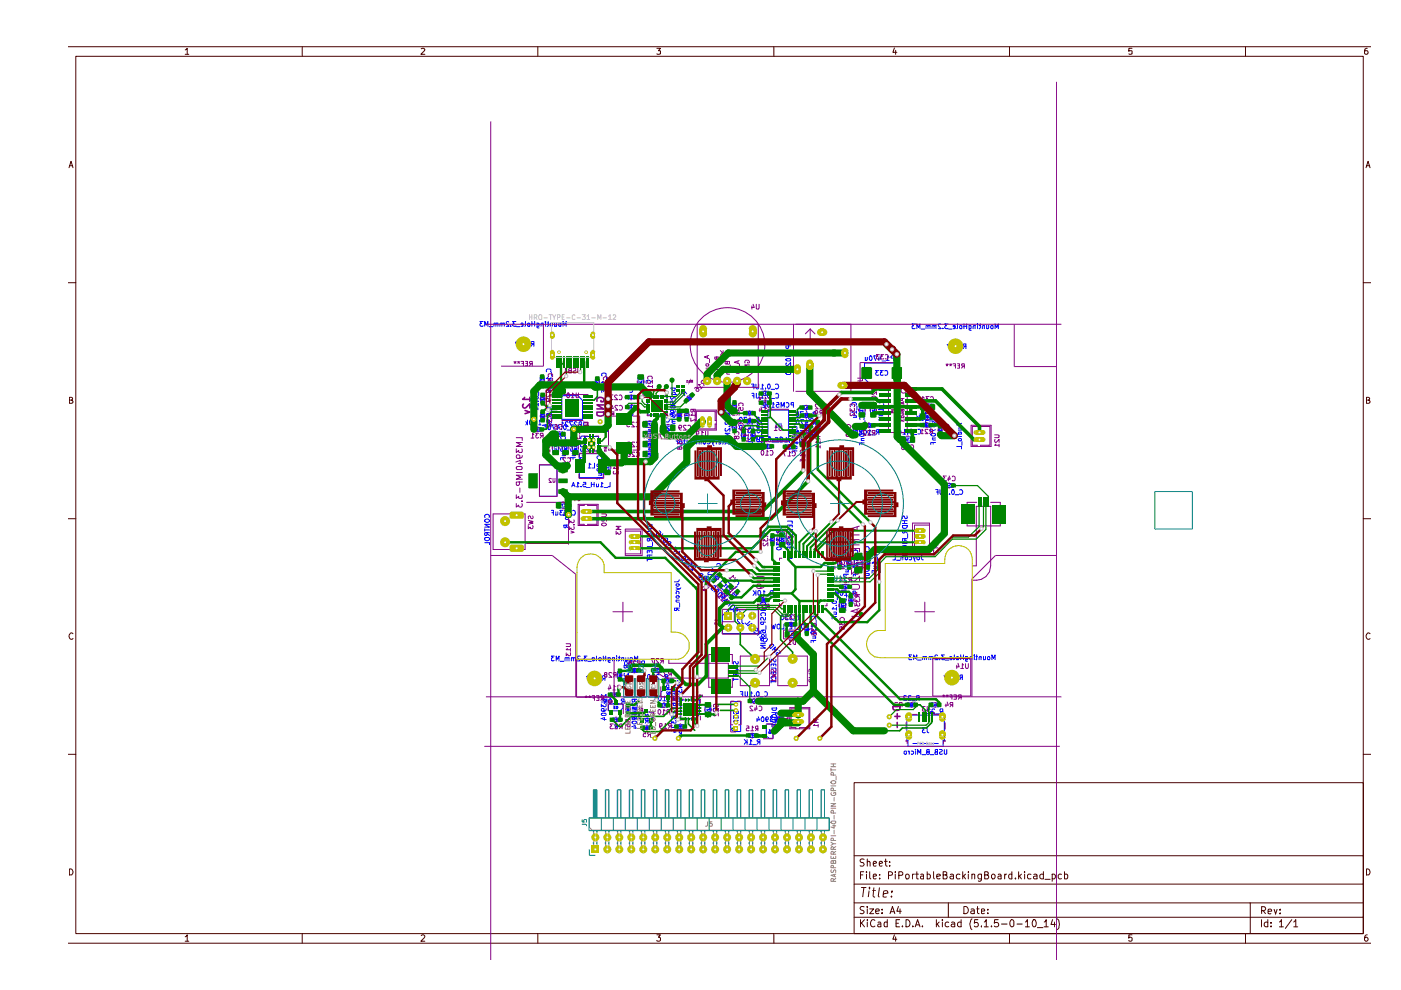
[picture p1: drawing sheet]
<svg xmlns="http://www.w3.org/2000/svg" width="297mm" height="210mm" viewBox="0 0 297 210" stroke-linecap="round" stroke-linejoin="round" font-family="sans-serif">
<g fill="none" stroke="#480000" stroke-width=".21">
<path d="M14.4 9.9h276.3M16.1 11.9h272.9v186.1h-272.9zM39.3 10.6l.4-.4v1.3M39.3 11.5h.7M64.1 9.9v2M89.3 10.3l.5-.1 .3 .4-.9 .9h.9M114 9.9v2M139.3 10.2h.7l-.4 .6h.4v.6h-.7M164.1 9.9v2M189.6 10.2l-.3 .9h.8M189.9 10.7v.8M214 9.9v2"/>
<path d="M240 10.2h-.7v.6h.7v.6h-.7M264.1 9.9v2M289.9 10.2l-.4 .1-.1 .2v.9a.42 .42 0 0 0 .6-.1 .42 .42 0 0 0-.1-.5h-.4l-.2 .2M14.6 35.6l.5-1.4 .4 1.4M14.7 35.1h.7M289.6 35.6l.5-1.4 .4 1.4M289.7 35.1h.7M14.4 59.9h1.7M289 59.9h1.7M14.7 84.8h.6v-.5l-.6-.1v1.3h.5l.3-.4-.4-.3M289.7 84.8h.6v-.5l-.6-.1v1.3h.5l.3-.4-.4-.3M14.4 110h1.7"/>
<path d="M289 110h1.7M15.5 134.4a.57 .57 0 0 0-.8 0 .57 .57 0 0 0 0 .8l.4 .4 .4-.2M290.5 134.4a.57 .57 0 0 0-.8 0 .57 .57 0 0 0 0 .8l.4 .4 .4-.2M14.4 159.9h1.7M289 159.9h1.7M181.1 165.9h107.9v32.1h-107.9zM14.4 200h276.3M14.7 184.2a.71 .71 0 0 1 .7 .5 .71 .71 0 0 1-.2 .8h-.5zM39.3 198.6l.4-.4v1.4M39.3 199.6h.7M64.1 198v2M89.3 198.4l.2-.2h.3l.3 .4-.9 1h.9"/>
<path d="M114 198v2M139.3 198.2h.7l-.4 .5 .4 .2v.5l-.2 .2h-.4l-.1-.2M164.1 198v2M181.1 194.5h107.9M181.1 191.4h107.9M181.1 187.5h107.9M181.1 181.4h107.9M182.4 195v1.5M182.4 185.5h.6M182.6 188.2h1.1M182.6 195.7l.7 .8M183.1 184.8h-.7v1.6"/>
<path d="M183.2 188.2l-.3 2M183.2 192.3l-.6-.1-.2 .3 .2 .5 .5 .1 .1 .4-.2 .2-.6-.1M183.2 182.2l-.6-.1-.2 .3 .2 .5h.4l.2 .3-.2 .4h-.6M183.3 195l-.9 .9M183.7 184.8v.2M183.7 185.3v1.1M183.9 195v.2M183.9 192.2v.2M183.9 182.8l.2-.2 .3 .1 .1 .9M183.9 182.1v1.5M183.9 192.7v1M183.9 195.5v1"/>
<path d="M184.3 188.8l-.2 1.4M184.3 188.2v.2M184.4 192.7h.8l-.8 1h.8M184.4 184.8v1.3l.2 .3M184.9 188.8h.8M185.2 185.8l.6-.1-.1-.4h-.4l-.1 .2v.6l.1 .3 .4-.1M185.2 183.1l.6-.1-.1-.4-.5 .1v.7l.1 .2h.4M185.3 188.2l-.2 1.7 .4 .3M185.5 195.2l-.3-.2a.77 .77 0 0 0-.7 .7 .77 .77 0 0 0 .7 .8l.3-.2M185.7 193.2l.7-.1-.1-.3-.4-.1-.2 .3v.5l.2 .2 .4-.1M186.2 195.6h.5l.1 .9M186.4 183.1l.7-.1-.2-.4-.4 .1-.1 .7 .2 .2h.4"/>
<path d="M186.5 188.2l-.3 1.7 .3 .3M186.5 186.2v.2M186.5 185.4v.1M186.8 195.9h-.5l-.2 .3 .2 .3 .5-.1M187 193.5v.2M187 192.8v.2M187.2 189.5l1-.1v-.5l-.6-.1-.2 .1-.1 .3-.1 .9h.8M187.5 182.6h.6M187.8 182.1v1.3l.3 .2M188.1 195.6l-.4-.1-.3 .3 .1 .6h.6M188.1 195v1.5M188.4 185.6l.7-.1 .1-.4-.3-.3h-.5v1.6"/>
<path d="M188.6 183.5v.1M188.6 182.7v.2M188.7 193.7l.5-1.5 .5 1.5M188.9 193.3h.7M189 190v.2M189.1 188.9v.3M189.6 198.2l-.3 .9h.8M189.8 184.8v.2M189.8 185.3v1.1M189.9 198.6v1M190 195.7h.5M190.5 192.2l-.4 1h1"/>
<path d="M190.6 185.6l.7-.1 .1-.4-.2-.3h-.6v1.6M190.7 195h-.7v1.5h.7M190.8 192.7v1M191.3 196.3v.2M192.1 195a.77 .77 0 0 1 .8 .7 .77 .77 0 0 1-.8 .8zM192.1 185.4l.4-.1 .3 .3v.4l-.3 .4-.4-.1zM193.4 185.3v1.1M193.5 196.3v.2M193.9 185.3l-.5 .3M194 196.5l.5-1.5 .6 1.5M194.1 185.3h.6M194.2 196.1h.7"/>
<path d="M194.4 184.8v1.5l.3 .1M195.2 185.4l.5-.1 .1 .2v.9M195.6 196.3v.2M195.8 185.7l-.7 .2 .2 .5 .5-.1M196.6 185.4l.4-.1 .3 .3-.1 .6-.2 .2-.4-.1M196.6 184.8v1.6M197.9 184.8v1.3l.2 .3M198.5 195v1.5M198.6 185.8l.8-.1-.1-.3-.4-.1-.3 .2 .1 .8h.6M198.7 195.9l.4 .6M199.1 195.5l-.6 .6M199.8 195v.2"/>
<path d="M199.8 195.5v1M200 185.5h.6l.1-.5-.2-.2h-.5v1.6h.6l.1-.1 .1-.5-.1-.2-.2-.1M201.1 191.4v3.1M201.2 195.6h-.6l-.2 .7a.52 .52 0 0 0 .8 .1M201.5 185.4l.4-.1 .3 .2v.9M201.7 195.6h.6l.1 .9M202.2 185.7l-.8 .2 .3 .5 .5-.1M202.4 195.9h-.5l-.2 .3 .2 .3 .5-.1M203.5 185.4l-.5-.1-.2 .3v.4l.2 .4 .5-.1M203.8 195.6h-.6l-.2 .7a.52 .52 0 0 0 .8 .1M203.8 195v1.5M204.1 184.8v1.6"/>
<path d="M204.3 185.8l.4 .6M204.4 192.2a.78 .78 0 0 1 .9 .8 .78 .78 0 0 1-.9 .7zM204.7 185.3l-.6 .6M205.3 184.8v.2M205.3 185.3v1.1M205.9 192.8h.6l.1 .9M206.1 194.8a1.74 1.74 0 0 0 0 2.3M206.1 185.5l.1-.2 .5 .1v1M206.1 185.3v1.1M206.6 193.1h-.5l-.3 .3 .3 .3 .5-.1M207.1 192.7h.5M207.2 192.2v1.3l.4 .2"/>
<path d="M207.3 195h-.6l-.1 .7 .1-.1h.5l.2 .3v.4l-.2 .2h-.5l-.1-.2M208.1 193.2l.7-.1-.1-.3h-.6v.8h.6M208.1 196.3v.2M208.1 185.3v1.2l-.3 .4-.4-.1M208.1 185.4l-.5-.1-.3 .3v.4l.3 .4 .5-.1M208.7 195.5l.4-.5v1.5M208.7 196.5h.8M208.8 185.5h.7v-.6l-.7-.1v1.6h.6a.45 .45 0 0 0 .2-.5 .45 .45 0 0 0-.3-.4M209.5 193.5v.2M209.5 192.8v.2M210.2 196.3v.2M210.5 185.3h.2l.3 .3v.4l-.3 .4h-.2l-.3-.4v-.4z"/>
<path d="M211.7 195h-.8l-.1 .7 .3-.1 .5 .1 .1 .6a.59 .59 0 0 1-.9 0M211.7 185.4l.4-.1 .1 .2v.9M212.2 185.7l-.6 .2 .1 .5 .5-.1M212.3 195.9h1.2M213 185.3v1.1M213.4 185.3l-.4 .3M214 198v2M214.4 195l.4 .1 .2 .2v1l-.4 .2a.88 .88 0 0 1-.2-1.5zM214.5 185.4l-.4-.1-.2 .3v.6l.2 .2 .4-.1M214.5 184.8v1.6M215.3 186.2v.2M215.6 195.9h1.1"/>
<path d="M216 184.8v1.6M216.1 185.8l.5 .6M216.6 185.3l-.6 .6M217.2 184.8v.2M217.2 185.3v1.1M217.4 195.5l.4-.5v1.5M217.4 196.5h.9M218.6 185.4l-.5-.1-.3 .3v.4l.3 .4 .5-.1M219 195.1l.2-.1a.89 .89 0 0 1 .3 1.4l-.1 .1a.78 .78 0 0 1-.6-.6 .78 .78 0 0 1 .2-.7zM219.2 185.4l.4-.1 .3 .2v.9M219.9 185.7l-.8 .2 .3 .5 .5-.1M219.9 196.7h1.2"/>
<path d="M221.2 185.4a.52 .52 0 0 0-.7 .2l.1 .7h.6M221.2 184.8v1.6M221.4 195.5l.4-.5v1.5M221.4 196.5h.8M221.6 186.4h1.1M223.1 185.4l.4-.1 .3 .3-.1 .6-.2 .2-.4-.1M223.1 185.3v1.6M223.2 195l-.4 1h1M223.6 195.5v1M224.2 194.8a1.74 1.74 0 0 1 0 2.3M225 185.4l-.4-.1-.2 .3v.6l.2 .2 .4-.1M225.7 185.4l.4-.1 .3 .3-.1 .7h-.6"/>
<path d="M225.7 184.8v1.6M240 198.2h-.7v.7l.2-.2 .5 .2-.1 .6-.4 .1-.2-.2M264.1 198v2M265.1 191.4v6.6M267.4 195v1.5M267.5 193.1h.5l.3-.2v-.3l-.1-.3-.7-.1v1.6M267.8 193.1l.5 .7M268.8 195.6h-.6l-.2 .7a.52 .52 0 0 0 .8 .1M268.8 195v1.5M268.8 193.3l.8-.1-.1-.4-.4-.1-.3 .3 .1 .7h.6M269.5 196.3v.2M269.5 195.6v.1"/>
<path d="M270.1 192.7l.4 1.1 .3-1.1M271.3 195.5l.4-.5v1.5M271.3 196.5h.8M271.4 193.6v.2M271.4 192.8v.2M273.9 195l-1.4 1.8M274.3 195.5l.4-.5v1.5M274.3 196.5h.9M289.7 184.2a.71 .71 0 0 1 .7 .5 .71 .71 0 0 1-.2 .8h-.5zM289.9 198.2l-.4 .2a.92 .92 0 0 0 0 1.2h.3l.3-.3v-.3l-.3-.3h-.3l-.2 .3"/>
</g>
<g fill="none" stroke="#0400ff" stroke-width=".21">
<path d="M102.4 68.2h-.6l.3 .4-.3 .1v.3l.1 .2 .5-.1M102.8 69.2v-1l.3 .7 .3-.7v1M103.7 69.3h.8M105.1 68.7l-.1-.2-.3 .1v.6M105.6 68.6h-.5v.6M105.6 68.5v.7M106.4 68.7l-.1-.2-.3 .2v.5M106.9 68.6l-.3-.1-.2 .2v.5M106.9 68.5v.7M107.9 68.3l-.1-.1h-.3l-.2 .4 .6 .6h-.6M108.3 69.1v.1M109.3 72.6h.4"/>
<path d="M109.4 68.2h-.7l.3 .4-.3 .1v.3l.2 .2 .5-.1M109.4 72.8l.1-.2 .1 .2M109.5 69.3h.7M109.5 72.4v.2M110.1 72.6h.4M110.1 72.8l.1-.2 .2 .2M110.2 72.4v.2M110.8 72.4h.4v1M110.9 68.8l-.4-.1 .1-.2 .3 .1v.6h-.4M110.9 72.9h.3M111.4 68.2v.9l-.2 .1M111.7 72.4h.5v1h-.5"/>
<path d="M111.8 72.9h.4M112 68.5l.3 .1v.6h-.4l-.1-.2zM112.8 68.7h.6M112.8 68.2v1M112.9 72.9l-.3 .5M113.2 72.9h-.5l-.1-.3 .2-.2h.4v1M113.4 68.2v1M113.9 68.5v.9l.4 .1M113.9 68.6h.4v.5l-.4 .1M114.5 79.9h.9v1.6h-.9zM115.1 68.6l-.2-.1-.2 .2v.5M115.1 68.5v.7"/>
<path d="M115.6 68.2v.1M115.6 68.5v.7M115.9 78.8l-.1-.2 .3-.4h.5l.2 .2-.1 .4M116 68.5h.3M116.2 68.2v.9l-.2 .1M116.9 79v.8M117.1 68.6l-.3-.1-.1 .2v.5M117.1 68.5v.7M117.6 68.5v.7M118 68.5v.7l-.4-.1M118.6 68.5l.3 .1v.6h-.4l-.1-.2zM119.4 69.2v-1l.3 .7 .3-.7v1"/>
<path d="M127.7 79.7l-.1-.5 .4-.1 .5 .1-.1 .5M128.6 79.9v.8M135.3 79.9h1.2v2.1h-1.2zM166.6 75v.6l.4-.3 .1 .3h.4v-.6M166.6 76.2l.3-.2h.6l.1 .1v.4h-.7zM166.6 78.1l.7-.2v.6M166.6 79.1a.7 .7 0 0 1 1-.1l-.1 .4h-.6zM166.8 77l-.2 .3 .3 .3 .7-.7v.7M166.9 78.4h.7M167.2 73.3l-.1 .5-.2 .1-.3-.2v-.4h1M167.6 74.3l-.1 .3h-.9M183.3 77h7.3v4.3h-6.3l-1-1z"/>
<path d="M183.5 75.8v.7M183.9 75.8v.5l-.2 .2-.2-.1M184.4 75.5l.2-.1a.55 .55 0 0 1 .3 .5 .55 .55 0 0 1-.3 .6l-.3-.4zM185.9 75.4h-.7l.5 1.1M186.3 78.6h-.6l.3 .3a.34 .34 0 0 0-.3 .3 .34 .34 0 0 0 .2 .4l.4-.1M186.3 75.8v.7M186.6 75.4l.2 .7h-.6M187 76.5h.8M187.3 78.6h-.6l.3 .3-.3 .1v.5h.6M187.6 78.7l.4-.1 .2 .2v.5l-.3 .3-.3-.1M187.9 76.5h.6M188.5 75.8l-.3-.4v1.1"/>
<path d="M189.5 75.9h-.5l-.1-.3 .1-.2h.5v1.1M189.9 75.5l.2-.1 .4 .3v.5l-.4 .3-.2-.1M194 68.7h-.6l.3 .4h-.3v.2v.4l.6-.1M194.4 69.7v-1l.3 .7 .4-.7v1M195.3 69.8h.8M196.8 69.2l-.2-.2-.3 .1v.6M197.2 69.1h-.4v.6M197.2 69v.7M198 69.2l-.1-.2-.3 .2v.5M198.4 69.1l-.2-.1-.2 .2v.5M198.4 69v.7M199.5 68.7h-.5v.4l.5 .6h-.5"/>
<path d="M199.9 69.6v.1M200.8 73.1h.5M201 73.3l.1-.1 .1 .1M201 68.7h-.7l.3 .4-.3 .2v.2l.2 .2 .5-.1M201.1 72.9v.3M201.1 69.8h.7M201.6 73.1h.5M201.7 73.3l.1-.1 .2 .1M201.8 72.9v.3M202.3 72.9h.5v1M202.5 69.3h-.4l.1-.3 .3 .1v.6h-.4M202.5 73.4h.3"/>
<path d="M203 68.7v.8l-.2 .2M203.3 72.9h.5v1h-.5M203.4 73.4h.4M203.6 69l.3 .1v.6h-.4l-.1-.2zM204.4 69.2h.6M204.4 68.7v1M204.5 73.4l-.3 .5M204.8 73.4h-.5l-.1-.4 .6-.1v1M205 68.7v1M205.5 69v.9l.4 .1M205.5 69.1h.4v.5l-.4 .1M206.7 69.1l-.2-.1-.2 .2v.5"/>
<path d="M206.7 69v.7M207.2 68.7h.1M207.2 69v.7M207.6 69h.3M207.8 68.7v.8l-.2 .2M208.7 69.1l-.3-.1-.1 .2v.5M208.7 69v.7M209.2 69v.7M209.6 69l-.1 .7-.3-.1M210.1 69.1h.5l-.1 .6h-.4zM211 69.7v-1l.3 .7 .4-.7v1M111.5 89.4l.3 .3"/>
<path d="M111.7 89.7l-.2 .4M111.8 89.1v1M112.3 89.2l.1-.1a.52 .52 0 0 1 .5 .4 .52 .52 0 0 1-.4 .6l-.2-.4zM113.1 86.5h1M113.2 90.7h1.6v.7h-1.6zM113.4 85.5l-.3 .3h1M113.4 89.1l.4 .1v.6l-.3 .3-.3-.4zM113.5 91.2h.2M113.6 82.4l-.1 .5-.4-.1v-.4h1M113.6 82.5l.5 .4M113.7 86.6l.4 .3M113.7 91v-.1v.3"/>
<path d="M113.8 86.5l-.4 .4M113.9 84.1l.2 .1-.1 .4-.4 .1-.2-.3 .1-.3h-.4v.5M113.9 85.1h.2M114.1 85.5v.6M114.2 90.9h-.3v.3h.3M114.2 90.1h.5M114.2 83.1v.8M114.4 98.6h3.7v6.6h-3.7zM114.4 91.1l-.2 .1M114.5 91.1l-.3-.1 .3-.1v.3M114.6 83.8h.9v1.6h-.9zM114.6 87.4h.9v1.6h-.9z"/>
<path d="M114.7 89.3l-.2-.2v1M114.8 80.6v.3h.4v-.3M114.8 80.6v-.3h.3l.1 .3M114.8 88.1v.2h.5v-.2M114.9 84.5v.3l.4-.3v.3M114.9 81.2l-.1-.1v.1v.1l.4-.2-.1 .2-.2-.1M114.9 88.5h.4v.2l-.3 .1-.2-.2zM115 90.2h.7M115.1 84.1v.3h-.2l-.1-.3h.5M115.1 87.8l-.2 .2-.1-.2h.5M115.1 84.2l.2 .2M115.1 87.8l.2 .2"/>
<path d="M115.3 85l-.1 .1h-.3l-.1-.1 .3-.1v.2M115.3 90.1h.5v1M115.5 90.5h.3M115.9 81l.8-.1 .1 .2a.53 .53 0 0 1-.5 .4 .53 .53 0 0 1-.5-.3zM116.1 80l-.3 .3h1M116.1 82h.7l-.1 .4M116.1 82.4h.7M116.2 89.1l-.3 .3h1M116.2 89.6l-.3 .5h1M116.2 90.4v.7M116.3 82.8v.3M116.5 85.9l-.1 .5-.3 .1-.2-.1v-.5h1"/>
<path d="M116.5 89.6h-.5l-.1-.4 .6-.1v1M116.5 86.2l.4 .3M116.6 90.2l.3 .3M116.7 90.4v.6l-.3 .1-.2-.2M116.7 90.1l-.5 .4M116.8 87.6v.6h-.4v-.6l-.5 .1v.5M116.8 88.6h.1M116.8 82.8h-1v.5M116.8 80v.5M116.9 89.1v.6M117 86.7v.8M117.2 94h1.2v1.9h-1.2z"/>
<path d="M117.6 94.9v-.3h.4l.1 .3M117.7 95.1l-.2 .1h.6M117.8 90.1h-.7l.4 1M117.8 91.6h1.6v.9h-1.6zM118.1 95.1v.3M118.2 90.4v.7M118.3 91.9l.3 .2-.3 .1 .1-.2 .2 .1M118.3 90l.3 .8h-.6M118.6 91.9h.3v.3h-.3M118.9 90.4h.6M119 93l-.1-.2 .2-.3h.7v.5M119 94.1l-.1 .2 .1 .4h.4l.5-.6v.6"/>
<path d="M119 95.2h-.1v.3l.1 .2h.4l.5-.6v.6M119 90.9v.2M119.1 83.9h3.5l.9 1v4h-4.4zM119.2 96.2h.7l-.1 .4M119.2 96.6h.7M119.3 94h1.2v1.9h-1.2zM119.4 97v.4M119.5 89.7l-.3-.3v1M119.6 90.1l.4 .2v.5l-.2 .3a.66 .66 0 0 1-.2-1zM119.7 94.9v-.3h.4v.3M119.7 95.1v.3h.2l.3-.4v.4M119.9 97h-1v.5"/>
<path d="M120 93.2v.8M120.2 91.2h.8M120.5 86a.43 .43 0 0 1 .3 .3 .43 .43 0 0 1-.2 .5l-.3-.3zM120.5 89.6l-.2-.2-.4 .2v.2l.6 .6h-.6M121.1 93l-.1-.2 .2-.3h.5l.3 .1-.1 .4M121.1 94.1v.6h.3l.6-.6v.6M121.1 95.2v.5h.3l.6-.6v.6M121.1 86.8h.5M121.2 90.2l.5-.1a.52 .52 0 0 1 .1 .6 .52 .52 0 0 1-.6 .3v-.1M121.3 96.2h.7l-.1 .4M121.3 96.6h.7M121.4 89.4h-.7l.5 1"/>
<path d="M121.4 94h1.2v1.9h-1.2zM121.5 97v.4M121.6 86.2l-.3-.2v.8M121.8 94.9l.1-.3h.3v.3M121.8 95v.4l.1-.2v.2h.3v-.4M121.9 86l.1 .8 .3-.1v-.7M122 97h-1v.5M122 90.5h.3l.1 .2v.6l-.2 .2-.4-.4zM122.1 93.2v.8M122.3 89.6l-.3-.2-.3 .3 .7 .7h-.7M122.8 96.2h5.1v5.1h-5.1zM123.2 93l-.1-.2 .2-.3h.6l.2 .3-.1 .2"/>
<path d="M123.2 94.1v.6h.3l.6-.6v.6M123.2 95.2v.5h.3l.6-.6v.6M123.3 90h-.4l-.1-.2 .1-.4h.4v1M123.4 96.2h.6v.4M123.4 90.5h-.6l.4 .3-.4 .2v.4h.6M123.4 96.6h.7M123.6 97v.4M123.8 89.4v1M123.9 92.5h3v3.1h-2l-1-1zM124.1 97h-1v.5M124.2 93.2v.8M124.4 90.6l-.5-.1-.1 .2 .6 .8h-.6"/>
<path d="M124.7 91.5h.6M124.7 99.2h.6M125.3 98.5l-.3-.3v1M125.3 90.8l-.3-.3v1M125.3 93.7h-.5l.3 .2-.3 .1v.4h.5M125.6 93.7l.1 .7h.3l.1-.7M125.8 90.5h.3l.1 .3v.6h-.5l-.1-.3 .3-.3 .3 .3M126.1 98.2v1h-.6M126.2 80.3h.9v1.7h-.9zM126.4 81.1v.2l.2-.1 .3 .1v-.2M126.4 81.4v.3l.5-.1M126.5 80.9l-.1-.1 .3-.2 .2 .3"/>
<path d="M126.6 90.5l.6 .1v.2l-.6 .3v.3h.6M126.7 97.3a.42 .42 0 0 1 0-.6 .42 .42 0 0 1 .6 0l.3 .1-.1 .5M126.7 98.4l-.1 .4 .3 .2 .7-.7v.7M126.7 99.3l-.1 .4 .2 .2 .8-.6v.6M127.7 97.5v.7M127.8 80.9l-.2 .2h.9M127.8 81.9h.7l-.1 .4M127.8 82.3h.7M128 82.7v.4M128.2 91h-.5v-.5h.5v1M128.2 98.1h1.2v2.1h-1.2zM128.5 82.7h-.9v.5"/>
<path d="M128.5 90.5h.5M128.5 80.9v.5M128.6 98.8v-.2h.4v.2M128.6 99.5v.4l.5-.4v.4M128.7 99.1l-.1 .1h.5M128.8 90.5v1M129.1 99.1v.3M133.1 85.9h1.6v.8h-1.6zM133.1 83.8h1.5v.8h-1.5zM133.5 86.2v.4M133.5 82.3a.47 .47 0 0 1 .7 .4 .47 .47 0 0 1-.7 .4M133.5 86.1l.1 .3h-.2"/>
<path d="M133.6 87.3l.4-.1 .2 .3v.5l-.4 .2-.2-.1M133.6 84h-.2l.1 .2h-.1v.2h.2M134 84h-.2l.2 .5h-.2M134.1 86.1h-.3l.3 .5h-.3M134.1 84l.3 .1v.3h-.3M134.2 86.1l.3 .2-.2 .3-.1-.1M135.7 80.6v-.2h.4v.2M135.7 80.8v.4l.4-.4v.4M135.7 81.3v.2h.4M136.1 81.3v.3M136.8 91.4h2v1.2h-2zM136.8 89.3h2v1.3h-2z"/>
<path d="M136.8 93.6h2v1.1h-2zM136.8 95.7h2v1.2h-2zM137.1 81.3l-.1-.4a.5 .5 0 0 1 .6-.3 .5 .5 0 0 1 .3 .6l-.1 .1M137.2 89.7h.2v.3h-.2v.2h.2M137.3 94.1l-.1 .3h.2l.1-.1-.3-.3 .2-.1 .1 .1-.1 .1M137.3 96.1l.2 .1-.2 .4-.1-.3h.3M137.3 85l1-1h3.1v4h-4.1zM137.5 94.1h.2l.4 .2v.5l-.4 .3-.2-.1M137.5 93.2l.2-.1 .4 .3v.5l-.2 .2h-.4M137.5 95.3l.2-.1 .4 .3v.5l-.4 .3-.2-.1M137.5 91.2l.4-.1 .2 .4-.2 .5-.4-.1M137.5 91.8h-.3l.2 .5"/>
<path d="M138 93.9h-.3v.2l.3 .3h-.3M138 96.1h-.3v.1l.3 .4h-.3M138 91.9l-.3-.1v.3l.3 .2h-.3M138 89.8h-.3l.3 .4h-.3M138.1 93.9l.4 .1-.1 .4h-.3M138.1 96.1h.4v.4h-.4M138.1 91.9h.4l-.1 .4-.3-.1M138.1 89.8l.2-.1 .2 .2-.1 .3h-.3M140.6 90.1h2v1.2h-2zM141 90.7l.3 .1v-.3l-.3 .1v.2l.3 .2M141.3 88.6l.3-.1 .4 .4-.3 .6-.4-.1M141.8 90.6l-.2-.1-.1 .2 .3 .3h-.3"/>
<path d="M142 90.6h.3v.3h-.3M142.1 82.3h1.1v.3l-.2 .2-.4-.1v-.4M142.3 84.1l-.2 .1v.2l.4 .3 .7-.7v.7M142.5 88.9h.7M142.5 83.7h1M142.6 83.7l-.1-.4 .2-.2 .5 .1v.5M142.6 86.2l-.2-.3-.3 .5 .3 .1 .2-.1v-.4h.6v.4l-.4 .1-.2-.1M142.6 88.9l-.1 .3 .1 .1h.6M142.6 87.7l-.1 .6h-.4v-.6h.9M142.6 88l.4 .3M142.6 89.3l-.1 .1 .1 .3h.6M143.1 85l.1 .5h-.6v-.5l-.5 .1v.4"/>
<path d="M143.1 87.9l.1 .4-.2 .2-.4-.2v-.4h-.5v.5M143.2 87l-.1 .4-.8 .1-.2-.2 .2-.3h.4l.1 .3-.2 .2M143.3 93.5l.4 .1M143.6 87.2h.8v1.6h-.8zM143.7 93.5v.6M144 87.9l-.2 .2h.4M144 88.4l-.1-.1-.1 .2 .4-.2v.2h-.2M144 87.6v.2h-.2v-.2h.4M144 87.7l.2 .1M144.1 93.6l.3-.1 .2 .1v.4l-.2 .1h-.3zM144.2 87.7l-.1 .6h-.4l-.1-.2v-.4h1M144.2 88l.4 .3"/>
<path d="M144.2 87.9v.3M144.9 93.5h.4M145.1 93.1v.9l-.2 .1M145.1 83.3l.1 .6M145.2 87.2h.8v1.6h-.8zM145.3 83.1l-.4 .4-.3-.3 .3-.4 .7 .7M145.3 84.7l1.2-1.2 .5 .6-1.1 1.1zM145.4 88.3v.3l.4-.2M145.5 93.6l.3-.1 .2 .1v.5h-.5M145.6 87.9l-.2 .2h.4M145.7 84.5l.4 .2-.2 .2-.1-.3h.2M145.7 87.6v.2h-.3v-.2h.4"/>
<path d="M145.7 87.7l.1 .1M145.8 87.9v.3M146.2 84.3h-.2l.3 .2M146.4 84.1l.1 .3M146.4 84.5l-.2 .1M146.5 84l-.1 .2-.2-.1 .1-.2 .4 .3M146.9 93.8l-.5-.1 .1-.2 .4 .1v.4l-.2 .1h-.2M147.7 93.6h-.4v.5M147.7 93.5v.6M148.7 93.6h-.5v.5M148.7 93.5v.6M149.1 93.6l.3-.1 .2 .1v.4l-.2 .1h-.3z"/>
<path d="M149.9 93.2a.47 .47 0 0 1 .7 .4 .47 .47 0 0 1-.7 .5M150.9 93.5l.5 1M151.4 93.5l-.3 .6M151.6 93.5l.3 .1M151.9 93.5v.6M152.8 93.8l-.4-.1 .1-.2 .3 .1v.5h-.4M153.1 93.5h.4M153.3 93.1v1h-.2M153.7 93.5h.4M153.8 88.3l-.1-.4a.5 .5 0 0 1 .7-.3 .5 .5 0 0 1 .3 .6l-.1 .1M153.8 89.4l-.1 .5 .2 .1 .9-.6v.6M153.8 90.8l-.1 .6h.3l.8-.6v.6"/>
<path d="M153.8 84l-.1-.4 .3-.2h.5l.3 .3-.2 .3M153.8 85.2l-.1 .4 .5 .1 .6-.6v.6M153.8 86.5v.6h.4l.6-.6v.6M153.9 93.1v1h-.2M154.2 88.6v.4M154.2 92.9v.3M154.4 93.7l.4 .1v.3h-.4M154.6 90.4h.2M154.6 86.1h.2M154.8 91.9h-1.1l1.1 .6h-1.1M154.8 92.9h-1.1v.5M154.8 87.5h-1.1l1.1 .6h-1.1"/>
<path d="M154.8 88.6h-1.1v.5M154.8 93.6h-.4v.5M154.8 84.2v.7M154.8 88.5v.7M155.3 89.7h.8v1.6h-.8zM155.3 85.4h.8v1.6h-.8zM155.5 90.7l.3-.1v.3M155.5 93.6l-.2 .1v.4h.1h.5v-1l-.6 .2v.3h.6M155.6 90.5v-.3h.3v.3M155.6 86.1v-.1h.3v.1M155.6 90.8h.3M155.9 86.3v.3l-.3-.3v.3"/>
<path d="M156.8 90.3l.2-.1a.47 .47 0 0 1 .4 .4 .47 .47 0 0 1-.4 .5l-.2-.2zM156.8 88.6l.2-.1a.55 .55 0 0 1 .4 .5 .55 .55 0 0 1-.4 .5l-.2-.2zM157.2 91.4h.9v1.6h-.9zM157.5 92.2v-.2h.3v.2M157.7 92.5l-.2-.1v.2l.3-.2v.2h-.1M158.1 87.2h1.6v.8h-1.6zM158.1 88.9h1.6v.8h-1.6zM158.3 90.2h-.6l.4 .9M158.3 88.5h-.6l.4 1M158.6 93.6l.9 .1-.1 .4h-.8M158.6 89.5h.3M158.7 90.1l-.1-.5 .4-.2 .5 .2-.1 .5"/>
<path d="M158.7 91.2l-.1 .5 .2 .1 .7-.7v.7M158.7 92.6l-.1 .5 .2 .1 .7-.7v.7M158.8 88.8v.7v-.4l.1 .1M158.8 90.5v.6M158.9 87.4h-.3l.2 .2h-.2v.2h.3M159 90.1l.2 .7h-.5M159 88.5l.2 .7h-.5M159 94.7v.3M159.1 89.3l-.1 .2M159.1 87.7l-.1 .1M159.2 89.3h-.2v-.2h.2v.4M159.2 87.7l-.2-.3h.2v.4"/>
<path d="M159.2 91.4h.9v1.6h-.9zM159.3 81.4h.5v1.1M159.4 83.4h.4v1M159.4 92.2h.1M159.4 91.3h.8M159.4 89.6h.8M159.5 94.7h-.9v.5M159.5 92.6h.5v1M159.5 81.9h.3M159.5 83.9h.3M159.5 92.1v-.3h.3l.1 .3M159.6 92.2l-.1 .1h.4"/>
<path d="M159.7 90.3v.7M159.7 93.1h.3M159.9 92.6l-.1 .2-.2-.2h-.1v.2M159.9 92.2v.2M160.3 81.4v.8l.2 .3 .4-.2v-.9M160.3 83.4l.1 1h.4l.1-.2v-.8M160.4 92.6l.1 1h.4l.1-.1v-.9M160.5 93.6h.9l.1 .2-.1 .3h-.9M160.6 90.1a.47 .47 0 0 1 .4-.7 .47 .47 0 0 1 .4 .7M160.6 91.2l-.1 .4 .4 .2 .6-.7v.7M160.6 92.6l-.1 .4 .4 .2 .6-.7v.7M160.8 90.7l-.4 .4"/>
<path d="M160.8 89l-.4 .5M160.9 90.7l-.5-.1v-.3l.5-.1v.9M160.9 89h-.4l-.1-.4 .5-.1v1M161 94.7v.3M161.3 82.5h.6M161.4 84.4h.5M161.4 92.2h.1M161.4 85h1.7v.9h-1.7zM161.4 83h1.7v.8h-1.7zM161.4 93.6h.6M161.5 94.7h-1v.5M161.6 90.3v.7"/>
<path d="M161.8 85.4v.2M161.9 81.7l-.3-.3v1.1M161.9 83.7l-.3-.3v1M161.9 85.2l.1 .3h-.3M162 94.2h1.6v.9h-1.6zM162 83.3h-.3l.2 .1-.2 .2h.3M162 93l-.3-.4v1M162.2 85.6h.2M162.2 83.6h.1M162.3 85.4l-.4-.1-.2 .4 .7 .7h-.7M162.3 82.3v.2M162.3 84.3v.1"/>
<path d="M162.3 94.4h.2v.5l-.3-.2zM162.3 83.4l-.1-.1v.3M162.4 85.4l-.2-.2v.4M162.5 93.6h.1M162.5 83.3h.3v.3h-.3M162.6 85.3l.2-.1v.4h-.2M162.7 94.9h.2M162.7 85.5l.2-.2 .3 .2v.7l-.3 .2a.6 .6 0 0 1-.2-.9zM162.8 81.5l.1-.1a.52 .52 0 0 1 .4 .5 .52 .52 0 0 1-.3 .6l-.3-.5zM162.8 87h4.4v6.5h-3.4l-1-1zM162.9 94.6l-.1-.2v.5M163 83.4l.3 .3v.5l-.2 .2a.54 .54 0 0 1-.4-.4 .54 .54 0 0 1 .3-.6z"/>
<path d="M163 94.5l.3-.1v.5l-.3-.1M163.1 92.6a.53 .53 0 0 1 .4 .6 .53 .53 0 0 1-.4 .4l-.2-.1v-.6zM163.5 82.5h.7M163.5 84.5h.7M163.6 93.7h1.6M163.6 86.4h.6M164.2 85.7l-.3-.4v1.1M164.3 90.6h.5M164.4 92.8h.5v.9M164.4 81.5l.4-.1a.5 .5 0 0 1 .3 .7 .5 .5 0 0 1-.6 .3l-.1-.1M164.5 83.6v-.1a.52 .52 0 0 1 .6 .3 .52 .52 0 0 1-.2 .6l-.4-.1M164.6 93.2h.3"/>
<path d="M164.7 85.3h.4l.1 .6-.5-.1-.1 .4 .1 .2 .5-.1M164.8 90l-.2-.3v.9M165.2 89.7v.8l.1 .1 .3-.1v-.8M165.3 92.8l.3-.2 .3 .3-.1 .7h-.5M165.4 92.8l.1 .9 .4-.1v-.8M165.6 86.4v-1.1l.3 .8 .4-.8v1.1M166.4 93.7h.5M166.5 94.3h1.6v.9h-1.6zM166.7 85.4a.45 .45 0 0 1 .6 .5 .45 .45 0 0 1-.6 .4M166.9 93l-.2-.2v.9M167.1 94.5h-.3l.2 .5M167.2 95h.3"/>
<path d="M167.4 93.6v.1M167.5 94.7l-.2-.2v.5M167.6 94.6h.2v.3l-.2 .1M167.9 92.9l.3-.1 .2 .2v.6l-.2 .1-.3-.1zM168 94.6l1 .1v.4l-1 .1M168.1 91l-.1-.3 .5-.4 .5 .3-.1 .4M168.1 92.2l.5-.1 .4 .2a.52 .52 0 0 1-.5 .4 .52 .52 0 0 1-.5-.3zM168.2 85.9h-.4l-.1-.5 .5-.1v1.1M168.3 93.6l-.3 .3h1M168.5 95.6v.3M168.6 93.9h.7M168.8 87.5l.2-.2 .3 .2v.6l-.2 .2-.3-.2z"/>
<path d="M168.9 93.1h.1M168.9 89.1l.2-.1a.55 .55 0 0 1 .3 .5 .55 .55 0 0 1-.3 .5l-.3-.4zM168.9 91.4l.2-.1a.53 .53 0 0 1 .3 .5 .53 .53 0 0 1-.4 .5l-.2-.4zM169 95.6h-1v.5M169 93.6v.5M169.1 91.2v.7M169.6 92.9l.4-.1 .2 .4-.2 .5-.4-.1M170 92.9v-.1l.2-.2 .3 .3M170.1 86h1.6v.8h-1.6zM170.1 93.1l-.1 .2h.5M170.2 87.7h1.5v.8h-1.5zM170.2 90h1.5v.8h-1.5z"/>
<path d="M170.3 93.6l-.2 .2 .4 .1v-.3h-.4l-.1 .3M170.3 87.3h-.6l.4 1M170.4 89h-.7l.5 1M170.4 91.3h-.7l.5 1M170.5 93.1v.3M170.6 88.1l.3 .1v-.3l-.3 .1 .1 .3h.2M170.6 86.2h-.1v.2l.2 .3h-.2M170.7 90.4l-.1 .2h.3l-.3-.3 .3-.1-.1 .2M170.8 87.6v.7M170.8 86.7h.3M170.8 91.6v2.6h-1.2v-2h1.2M170.8 89.3v.7"/>
<path d="M171 89l.3 .7h-.6M171 91.3l.3 .6h-.6M171 87.2l.3 .8h-.6M171.1 86.3l-.1-.1v.5M171.1 90.5v.1M171.1 88.2v.1M171.2 90.5h-.1v-.3h.1v.4M171.2 88.2l-.1-.3h.1v.4M171.3 86.4l-.1 .3M171.4 86.4h-.2v-.2h.2v.5M171.4 90.3l.7-.2v.6M171.4 90.9v.7l1.1-.4"/>
<path d="M171.4 90.1h.8M171.4 92.4h.8M171.4 88.4h.8M171.5 92a.58 .58 0 0 1 1 .3 .58 .58 0 0 1-1.1-.1zM171.8 90.5h.7M171.9 88.4v.4l-.4 .1-.1-.5h1.1M171.9 88.6l.6 .3M172.5 89.2v.7M172.7 87.8l-.3 .5M172.8 89.5l-.3 .5M172.8 91.8l-.3 .5M173 89.5h-.5v-.4l.5-.1v1"/>
<path d="M173 91.8h-.5v-.4l.5-.1v1M173 87.8h-.5l-.1-.3 .6-.2v1M173 89.7h.8v1.5h-.8zM173.3 90.4v.1h.4M173.3 90.7v.2h.4M173.4 90v.2h-.1v-.2h.4M173.4 90l.3 .2M173.7 90.4v.2M173.7 90.7v.3M180.7 85.9l-.1-.4 .2-.2h.5l.2 .2 .1 .3-.2 .1M180.8 87.1l-.2 .3h1M180.9 88.1h.5l.2 .1-.2 .3"/>
<path d="M180.9 90.5h.9v1.6h-.9zM180.9 88.5h.7M181.2 91.1l.2-.3 .2 .3M181.2 91.2v.3l.4-.3v.3M181.2 91.7h.4v.1h-.4zM181.6 87.1v.5M181.7 86.1v.8M182.1 91.1l.6 .6M182.2 90.3l.7-.2v.6M182.2 85.9h1.2v2.1h-1.2zM182.3 90.9v.7l.9-.4M182.3 92.1a.52 .52 0 0 1 .5-.2 .52 .52 0 0 1 .4 .5 .52 .52 0 0 1-.5 .2 .52 .52 0 0 1-.4-.5z"/>
<path d="M182.4 88.9l-.1-.4 .4-.2 .5 .2-.1 .4M182.5 86.8v.4l.2-.2 .2 .2 .1-.4M182.5 91.5l-.4 .6M182.6 86.7a.25 .25 0 0 1 .1-.4 .25 .25 0 0 1 .3 .1v.3M182.6 87.3v.3l.4-.3v.3M182.6 90.5h.6M182.6 93h.6M182.7 93l-.1 .4h.6M182.7 91.1v1M182.7 93.9v.3M183.1 91.3l.2-.2a.52 .52 0 0 1 .4 .5 .52 .52 0 0 1-.3 .5l-.3-.2zM183.2 93.9h-.9v.4"/>
<path d="M183.4 89.2v.7M183.5 89.8h1.6v.8h-1.6zM184 90l-.2 .1 .2 .4h-.2M184.1 92.1h.5M184.4 90h-.2l.2 .5h-.2M184.6 85.9h1.1v2.1h-1.1zM184.6 91.4l-.2-.3v1M184.7 90.2l-.2 .3M184.8 90.2l-.3-.1 .3-.1v.5M184.8 92.2h.8M184.9 86.8l.1 .4 .4-.4v.4M184.9 87.3h.5v.2l-.5 .1z"/>
<path d="M185.2 86.4l-.1 .3h-.2v-.3h.5M185.2 86.5l.2 .2M186.1 91.6l-.4 .5M186.3 88.5h1M186.3 91.6l-.5-.1-.1-.2 .2-.2h.4v1M186.4 87.5a.58 .58 0 0 1 .9 .3l-.2 .3h-.7l-.1-.3zM186.5 86.5l-.2 .4h1M186.7 88.6l.6 .5M186.8 84.8v.5l-.4 .1-.1-.6h1M186.8 85.1l.5 .3M186.8 88.5l-.5 .6M187.3 86.5v.6"/>
<path d="M187.4 85.6v.8M189.6 91h.5v1M189.8 91.5h.3M190.6 91.4v.6M191 91.4v.5h-.4M191.4 92.6h2v1.2h-2zM191.4 92h.6M192 93.2v.3l.1-.1v-.2h-.2v-.2h.2v.2M192 91.3l-.2-.3v1M192.3 93.5h.3M192.4 91.9v.1M192.6 93.1l-.1-.1v.5"/>
<path d="M192.8 93h.3a.26 .26 0 0 1 0 .3 .26 .26 0 0 1-.3 .1M192.9 91.1l.4-.1 .1 .2v.6l-.2 .2a.68 .68 0 0 1-.3-.9zM193.6 92.1h.8M194.3 88.1l.6 .6M194.6 91.1l.5-.1a.52 .52 0 0 1 .1 .7 .52 .52 0 0 1-.6 .2M194.7 88.6l-.4 .6M194.9 88.1v1.1M195.1 87.7v.7M195.1 89.7v.7M195.4 88.2l.1-.1a.52 .52 0 0 1 .4 .5 .52 .52 0 0 1-.3 .6l-.3-.5zM195.5 87.7v.7l-.4-.1M195.5 89.7v.6h-.4"/>
<path d="M195.7 87.7h2v1.2h-2zM195.7 85.7h2v1.2h-2zM195.9 88.4h.6M195.9 90.4h.6M196 86.6h.4M196 90.3h.2M196.1 88.1l.3 .1v.3l-.2 .1-.2-.3zM196.2 90h-.1v.3M196.2 89.2h.6M196.4 86.2l-.2-.1v.5M196.5 87.7l-.3-.3v1M196.5 89.7l-.3-.3v1"/>
<path d="M196.6 90h-.2l.2 .3h-.2M196.7 88.5h.7M196.8 88.4l-.2-.3v1.1M196.9 88.1h-.4l.2 .2-.2 .2h.4M196.9 86.1h-.4l.2 .1-.2 .3h.4M196.9 90.1l-.1 .2M197 90.1h-.2v-.1h.2v.3M197 89.2h.8M197 88.1l.3 .1v.3h-.3M197 86.1h.3v.4h-.3M197.3 90.5v-.8h-1.6v.8h1.7M197.3 90.2l.7-.2v.6"/>
<path d="M197.3 90.8v.7l1.1-.4M197.5 88.8l-.2-.2 .3-.4 .7 .1v.5M197.5 91.9h.5l.4 .1a.52 .52 0 0 1-.5 .5 .52 .52 0 0 1-.6-.4zM197.7 87.5a.52 .52 0 0 1 .6 .3 .52 .52 0 0 1-.2 .6l-.4-.1M197.7 89.5a.45 .45 0 0 1 .6 .4 .45 .45 0 0 1-.6 .4M197.7 90.4h.7M197.7 92.9h.7M197.8 92.9l-.1 .2 .2 .2h.5M197.9 93.8v.3M198.3 88.6l-.3 .6M198.4 93.8h-1.1v.4M198.4 89v.7"/>
<path d="M198.5 88.6h-.5v-.4l.5-.1v1.1M199 90.4h.7v1.6h-.7zM199.2 91v-.3l.4 .1-.1 .2M199.3 91.1l-.1 .1h.4M199.6 91.6l-.1 .1h-.3v-.2l.2 .1-.1 .1M199.6 91.1v.3M202.8 92.5h.1M202.8 94.7h1.1v.5M202.8 92h1.1M203.2 90.8h.6v.4M203.2 93.1l.2-.1h.3l.2 .3-.1 .2h-.5zM203.2 91.2h.7"/>
<path d="M203.2 92.5h.7M203.3 92v-.4h.5v.4M203.6 89.8v.5M203.9 89.7l-1.1 .4 1.1 .3M203.9 93.6v.8M102.8 110.2a.66 .66 0 0 1 1 .1v.2a.66 .66 0 0 1-1 .1zM102.8 114h.8l.2 .4a.66 .66 0 0 1-1 .1zM102.8 115.1h1v.4M102.8 112.1v.5M102.8 112.4h1M102.9 109.7a.5 .5 0 0 1 .1-.6 .5 .5 0 0 1 .6 0l.2 .3-.1 .3M103.3 112.9l-.1 .6h-.3l-.1-.6h1"/>
<path d="M103.3 113.2l.5 .3M103.8 111.2h-1l1 .6h-1M116.9 108.2h.4v1M117 108.7h.3M117.8 108.5v.7M118.3 108.5l-.1 .7-.4-.1M118.4 106.5h2.1v1.2h-2.1zM119.3 108.2h-.6l.3 .4h-.2l-.1 .2 .1 .4 .5-.1M119.4 106.9h-.3l.2 .5M119.5 109.2h.1M119.5 108.7h1.1M119.6 107l.2-.1 .1 .2-.1 .3-.2-.1"/>
<path d="M119.9 107.4h.5l.2 .1-.1 .3M119.9 107.8h.7M119.9 109.2h.7M120 108.7l-.1-.2 .1-.3 .5 .1v.4M120 109.6h.5l.1 .4-.2 .2h-.4l-.1-.2zM120 111.3v.5h-.4l-.1-.5h1.1M120 111.6l.6 .3M120.3 108.2h-.7l.4 .4h-.3l-.1 .2 .1 .4 .6-.1M120.3 106.5v.4M120.4 109.3h.7M120.6 106.3l-1.1 .4 1.1 .3M120.6 110.3v.8"/>
<path d="M121.2 103.2l.4-.9 .3 .9M121.3 103h.5M121.4 108.3a.52 .52 0 0 1 .6 .3 .52 .52 0 0 1-.2 .6l-.4-.1M122.2 103.2h.6M122.8 102.5l-.3-.2v.9M123.2 103.1v.1M123.7 102.3h.5v.4h-.5l-.1 .3 .2 .2 .4-.1M124.4 103.4h.7M125.4 102.3v.9M125.4 102.7h.6M126 102.3v.9M126.5 102.6v.6"/>
<path d="M126.9 100.3h.6v.5M126.9 102.6v.5h-.4M126.9 100.8h.7M127.1 101.3v.3M127.3 103.2h.5M127.6 101.3h-1v.4M127.8 102.5l-.2-.2v.9M128.1 103.4h.7M129.4 102.3v.9h-.5M137.2 113.2h1v.3l-.5 .3-.5-.3zM137.2 115.9h1v.5M137.2 117.3v-.5h1v.5"/>
<path d="M137.2 112.1h1M137.2 112.7h1M137.2 118.4v.6M137.2 118.6h1M137.7 112.1v.6M137.7 116.8v.3M137.7 117.7v.3M137.7 114.2v.5l-.5-.1v-.4h1M137.7 114.4l.5 .3M138.2 111.2v.3l-.1 .2h-.3l-.2-.5-.4 .1v.4M138.2 117.7h-1v.4M138.3 115v.7"/>
<path d="M139.8 112.5l.3 .4-.1 .2-.6-.2-.2 .2v.3l.3 .2M140.2 113.5l.3 .5M140.5 113.2l-.7 .8M140.7 114.4l.4-.4 .4 .2a.68 .68 0 0 1-.7 .8l-.2-.3zM140.9 113.6l-.7 .7M141.8 115.3l-.6 .1M142 115.4l-.4-.3 .2-.3h.3l.2 .3-.7 .6M143.2 116.7l-.3-.4 .3-.3 .4 .3-.7 .7M143.7 117.9l.5 .5M143.7 116.9l-.5 .5M144.2 116.8l-.4 .7-.4-.4M144.7 118.3l.5-.4a.48 .48 0 0 1 .1 .5 .48 .48 0 0 1-.4 .4h-.3l-.1-.2z"/>
<path d="M146.1 119l-.1-.4h-.4l-.1 1-.4-.4M146.5 119.2l.3 .3-.3 .4-.2-.4-.4 .2v.4l.3 .1M152 119.8l.2-.3h.4l.3 .6-.3 .3M163.4 113.6h.8v1.6h-.8zM163.6 114.3v.3h.3v-.3M163.6 114.8l.1 .2 .2-.2v.2M163.8 114l-.1 .3-.1-.3h.3M163.8 114.1l.1 .2M164.7 114v.6l.3-.3 .1 .3h.4l.2-.1-.2-.5M164.7 115v.6l.3-.3 .1 .3h.4l.2-.2-.2-.4M164.7 116.2a.63 .63 0 0 1 1 .1 .54 .54 0 0 1-.6 .3 .54 .54 0 0 1-.4-.4zM165.2 112.4v.4l-.2 .1h-.3v-.5h1"/>
<path d="M165.2 112.6l.5 .3M165.3 113.7l.3-.2h.8v1.9h-1.1zM165.6 114.1h.5v.2l-.3 .1-.2-.1zM165.6 114.6v.3l.5-.3v.3M165.8 113.1v.8M166.9 110.5h1.1v.5M166.9 111.8v-.5h1.1v.5M166.9 112.3h1.1v.1l-.3 .4h-.5zM166.9 116.5v-.5h1.1v.5M166.9 117.3v-.4h1.1v.4M167.5 115v.5l-.4 .1-.2-.2v-.4h1.1M167.5 111.3v.4"/>
<path d="M167.5 116v.3M167.5 116.9v.4M167.5 115.2l.5 .4M167.5 114.4v.2h.4l.1-.3-.3-.3h-.5l-.3 .3 .1 .3M168 117.8h-1.1l1.1 .6h-1.1M168 113v.8M177.6 118.6h.8v1.5h-.8zM177.8 119.2l.1-.3h.3v.3M177.8 119.4l.3-.1v.3M177.9 119.7l-.1 .1h.5M178 119.5h.3M178.3 119.7v.2"/>
<path d="M179 117.3l-.1-.4 .4-.3 .6 .3-.1 .4M179 118.4a.58 .58 0 0 1 .9 .3 .56 .56 0 0 1-.5 .3 .56 .56 0 0 1-.5-.4zM179.1 119.8l-.2 .3h1M179.6 118.6h.8v1.5h-.8zM179.8 119.8l.3-.1v.2M179.8 119.4h.1M179.9 119.2v-.3h.3v.3M179.9 119.3v.2h.3v-.2M179.9 119.8v.6M179.9 119.9h.3M180 117.4v.8M180.9 120a.52 .52 0 0 1 .6-.2 .52 .52 0 0 1 .3 .4 .52 .52 0 0 1-.5 .2 .52 .52 0 0 1-.4-.4z"/>
<path d="M181 117.3l-.1-.5a.55 .55 0 0 1 .9 0v.5M181.2 118.4l-.3 .3h.9M181.2 117.8h1.6v3.2h-1.6zM181.6 119.2v.5l.3-.3 .2 .3 .3-.1-.1-.4M181.7 118.9a.38 .38 0 0 1 .2-.5 .38 .38 0 0 1 .5 .2l-.1 .3M181.8 119.4h.1M181.8 118.4v.6M182 117.4v.8M183.4 116.5l-.1-.4 .2-.2h.6l.2 .3-.1 .3M183.5 117.9l-.2 .3h1M183.5 119.6l-.2 .3h1M183.6 118.6h.8v1.5h-.8z"/>
<path d="M183.8 116.9v.4l-.2 .2-.3-.1v-.5h1M183.8 119.2l.1-.3h.3v.3M183.8 119.4l.3-.1v.3M183.9 119.7h.3l.1 .1-.5 .1zM183.9 119.5h.4M184.3 117.9v.5M184.3 119.6v.5M185 117.9l-.1-.4 .3-.2h.5l.2 .4-.1 .2M185.2 119.1l-.3 .3h1M185.9 119.1v.5M186 118.1v.8M189.8 117.7v1h-.5"/>
<path d="M190.1 118.8h.7M191.3 111.4h1v.3l-.2 .3h-.5l-.3-.2zM191.3 115.2h1M191.3 110.4h1M191.3 111h1M191.3 116.7h1M191.3 117.3h1M191.3 117.6v.6M191.3 117.9h1M191.4 118.1l-.2-.1-.2 .2v.5M191.4 118v.7M191.8 110.4v.6"/>
<path d="M191.8 116.7v.6M191.8 112.4v.5l-.1 .1-.4-.1v-.5h1M191.8 114.2v.4l-.1 .2-.4-.1v-.5h1M191.8 116.1v.1h.5v-.2l-.2-.3h-.5l-.3 .1v.4M191.8 112.7l.5 .3M191.8 114.5l.5 .3M191.9 118.1h.4l.1 .4-.2 .2-.3-.1zM192.3 109.4v.5h-.5v-.4l-.3-.1-.2 .1v.5M192.4 113.2v.8M192.8 118.1l.3-.1 .2 .2v.3l-.2 .2-.3-.1M193.6 118l.4 1M194 118l-.1 .7"/>
<path d="M194.4 118.2l.2-.2 .3 .1 .1 .4-.3 .2-.2-.1zM195.4 117.7v.8l.3 .2M198.4 103.8h.5v1M198.5 104.3h.4M199.3 103.8v.8l.2 .2 .4-.1v-.9M200.3 104.8h.6M200.5 102.5h1.6v.9h-1.6zM200.9 104.1l-.3-.3v1M201 102.7h-.2l.1 .2h-.1v.3h.2M201.2 102.9v.3M201.3 102.7l.1 .3h-.3M201.3 104.7v.1"/>
<path d="M201.5 102.8h.3v.3l-.3 .1M201.8 103.9l.2-.1a.53 .53 0 0 1 .3 .5 .53 .53 0 0 1-.4 .5l-.2-.3zM202.5 104.9h.8M203.4 103.9a.51 .51 0 0 1 .7 .2 .51 .51 0 0 1-.2 .7l-.5-.1M117.5 139.1h-.6l.3 .3-.3 .1v.5h.6M120.2 139.5h-.4v.6M120.6 139.5h-.4v.6M120.6 139.4v.7M121.6 139.5l-.5-.1v.7M122 139.5l-.4-.1v.7M122 139.4v.7M123 139.2l-.5-.1-.1 .2 .6 .8h-.6"/>
<path d="M124.4 139.1h-.5l.3 .3-.3 .1v.5h.5M126.1 139.8l-.6-.1 .1-.3 .5 .1v.5l-.2 .1-.3-.1M126.5 139.1l-.1 1M127.9 139.5h.5M127.9 139.1v1M128.4 139.1v1M130.3 139.5l-.4-.1v.7M130.3 139.4v.7M130.7 139.1v.1M130.7 139.4v.7M131 139.4h.5M131.3 139.1v.9l-.3 .1"/>
<path d="M132.2 139.5l-.4-.1v.7M132.2 139.4v.7M132.7 139.4v.7M133.2 139.4v.6l-.2 .1-.3-.1M133.6 139.5l.4-.1 .1 .5-.2 .2-.3-.1zM143.3 124.6l.7 .3M143.3 127.3h.7M143.4 123.8h.5l.1 .3-.2 .2h-.3l-.2-.2zM143.4 125.9l-.1-.3 .2-.2 .4 .1v.4M143.4 126.3h.5l.1 .4-.2 .1h-.3l-.2-.1zM143.4 127.3l-.1 .2 .2 .2h.5M143.5 128.9v.5l-.4 .1-.1-.6h1"/>
<path d="M143.5 129.1l.5 .4M144 122.9l-.3 .5h-.7M144.1 127.9v.8M144.3 124.6v.2l-1 .3M147.4 121l.5 .5M147.5 120.3l-.2-.3h-.3l-.1 1-.4-.4M148.2 121.8a.47 .47 0 0 1 .5-.2 .47 .47 0 0 1 .4 .2l-.7 .7a.45 .45 0 0 1-.2-.7zM149.4 122.9l-.2 .2M149.8 123.3l-.7-.8-.4 .4 .7-.7-.2 .7 .7-.3-.7 .8M150.2 122.9l.3 .5-.1 .1-.6-.1-.2 .1v.3l.3 .2M150.4 122.6l-.2 .3h-.3l-.2-.5 .2-.2 .7 .7M150.4 121.2l-.3 .3 .1 .3h.9l-.4 .5"/>
<path d="M151.1 120.6l-.3 .2 .1 .4h.9l-.4 .5M151.4 124.1l.3 .3v.2l-.2 .2-.6-.2-.1 .3 .3 .3M151.8 122.7l.1-.1-.2-.1 .1 .3 .2-.1M151.9 122.3l.3-.1 .1 .3-.2 .1M152 125.4l-.6 .1M152.1 125.6l-.3-.4 .2-.3 .5 .3-.7 .7M152.2 121.6l.6 .6-1.2 1.1-.5-.5zM152.3 126l.4-.4h.3l.1 .3v.3l-.5 .4-.4-.2zM152.3 124l1.3-1.3h.1l1.6 1.8-1.3 1.2-1.7-1.6zM152.6 126.5l.3-.3 .7 .6M152.6 120.6l-.6 .6M153.1 130.6l1.3-1.3h6.4v5.1h-7.7z"/>
<path d="M153.2 126.5l-.2 .2M153.3 127.4l.9-.4-.5 .9M153.3 125.1h1.5M153.4 124.2l.2 .2M153.5 126.2l.3 .4M153.6 127.3l.3 .3M153.7 126.4l-.7 .7M154 124.1v-.2l-.5 .4M154.1 124.5l-.2 .2M154.2 126.2l-.2 .2h-.3l-.2-.3 .2-.4 .7 .7M154.2 124.1l-.1 .4 .4-.1M154.2 124.9l-.3 .2 .1 .3 .9 .1-.4 .4"/>
<path d="M154.7 127.4l-.7 .7 1.1-.3-.7 .7M154.9 128.6l.4-.3h.3l.2 .2-.1 .4-.4 .3-.5-.2zM154.9 124.2l-.3 .2 .1 .3 .9 .1-.4 .4M154.9 126.3l1.1-1.1 .6 .6-1.2 1.1zM155.5 126.2h-.2l.3 .3M155.7 126.4l-.1 .2M155.8 123.4a.39 .39 0 0 1 .3-.4 .39 .39 0 0 1 .4 .3l.1 .5-.2 .2M155.8 125.8l.3-.1v.3M155.8 125.9h-.2l.3 .3M156 126.2l-.2 .1M156.1 128.9l.3 .2v.4h-.2l-.5-.1-.2 .2 .4 .4M156.4 124.2l-.6 .6"/>
<path d="M156.6 130l.2 .2M156.8 129.5l.3 .4-.7 .7-.3-.4M156.9 131.3h-.5v.4l.6 .5h-.6M157.3 131.2v.8l.2 .2h.2M157.3 130.8l-.5 .1M157.5 131l-.3-.3 .1-.4h.3l.3 .3-.8 .7M158.5 132.7l.9-.5-.4 .9M158.8 132.5l.4 .3M159 131.7l-.7 .7-.3-.3M159.7 125.2l.6 .6M159.8 132.6l.5 .3M160 132.8l-.7 .6"/>
<path d="M160.1 125.6l-.4 .6M160.3 125.2v1M160.4 133.2l.4 .3-.2 .3-.5-.2-.3 .1v.3l.4 .2M160.7 125.4l.2-.2a.52 .52 0 0 1 .4 .5 .52 .52 0 0 1-.4 .5l-.2-.2zM160.9 134.4l-.3 .3M161 133.8l-.1 .6 .6-.2M161 126.8h1.6v.8h-1.6zM161.3 127.3h1M161.3 129.5h1M161.3 136.4h1M161.4 128.3l-.1-.3 .2-.3 .7 .1v.5M161.4 130.5l-.1-.2a.61 .61 0 0 1 1-.3l-.1 .5"/>
<path d="M161.6 127h-.3l.2 .1-.2 .2 .3 .1M161.6 135l-.6 .1M161.6 126.2h.6M161.8 135.2l-.4-.2 .2-.5h.3l.2 .4-.7 .7M161.9 126.2l-.1 .5h-.4l-.1-.1v-.4h1M161.9 131.9l-.1 .5h-.4l-.1-.2v-.3h1M161.9 133.6l-.2 .2 .1 .3h.5l-.1-.5h-.7l-.2 .3v.2M161.9 135.4l-.1 .5h-.4l-.1-.2v-.3h1M162 127h-.3l.3 .4h-.3M162.2 125.5l-.2-.3v1M162.2 127.2l-.1 .2M162.3 130.9v.4l-.2 .2-.2-.2-.2-.4h-.3l-.1 .2 .1 .4"/>
<path d="M162.3 136.8h-1l1 .6h-1M162.3 127.2l-.2-.1 .2-.1v.4M162.4 135.2l.1 .1a.48 .48 0 0 1 0 .6 .48 .48 0 0 1-.6 .1l-.1-.2M162.4 128.4v.8M162.4 132.7v.7M162.4 134.4v.7M162.4 126.3h.7M163.2 136.8a.47 .47 0 0 1 .4-.2 .47 .47 0 0 1 .5 .2l-.7 .7a.45 .45 0 0 1-.2-.7zM163.6 132.3l.2 1 .2-.7 .2 .7 .2-1M163.6 125.7l-.3 .5M163.7 137.8l.7-.6-.2 .6 .7-.2-.7 .7M163.9 125.7h-.4l-.2-.3 .2-.2h.4v1"/>
<path d="M164.5 139.8v.4l-.2 .2-.2-.2-.2-.4h-.3v.6M164.7 132.5l.5-.2a.6 .6 0 0 1 0 1l-.5-.1zM165.2 137.9l.3 .4-.2 .2-.5-.2-.2 .2v.3l.3 .1M165.7 130.5l.2-.1 .3 .4-.2 .6h-.3l-.1-.2zM166.2 132.3v1h-.5M166.9 132h1.6v.8h-1.6zM166.9 132.3v1h-.4M166.9 133.9h2v1.2h-1.7l-.3-.2zM167.1 130.4h-.6l.4 .4h-.3l-.1 .2 .1 .4 .5-.1M167.2 132.2l.3 .2h-.3v.2l.3-.1M167.4 132.3h.5v1h-.5M167.5 132.8h.4"/>
<path d="M167.6 134.8h.2M167.8 134.5v-.2v.5M167.8 132.3h-.2l.2 .3h-.2M168.1 134.4l.2-.1v.5l-.2-.1zM168.1 132.5l-.1 .1M168.1 130.4h-.6l.3 .4h-.3v.2v.4l.6-.1M168.2 132.3l.4 .5 .3-.5M168.2 131.5h.8M168.3 132.5h-.2l-.1-.3h.3v.4M168.6 132.8v.5M169 133.4h.7M169.5 130.9l-.3 .5"/>
<path d="M169.7 130.9h-.4l-.1-.4 .5-.1v1M170 132.5l.5-.2v1a.55 .55 0 0 1-.5-.2 .55 .55 0 0 1 0-.6zM170.7 132.7h.7v1.6h-.7zM170.9 133.2l.1-.2h.2v.2M170.9 133.4v.2l.2-.1 .1 .1v-.2M170.9 132.3h.5v1h-.5M171.1 132.8h.3M171.1 133.7v.3l.2-.1-.2-.2-.2 .3M171.9 134a.63 .63 0 0 1 1.1 .2 .54 .54 0 0 1-.6 .3 .54 .54 0 0 1-.5-.5zM172 131.3l-.1-.4 .5-.3 .6 .4-.1 .3M172.2 132.3v1h-.4M172.2 132.4l-.3 .4h1.1"/>
<path d="M172.3 134.9h.5l.2 .1-.1 .3M172.3 135.3h.7M172.5 135.8v.3M172.9 133.4h.1M173 135.8h-1.1v.4M173 132.4v.6M173 131.5v.7M176.4 127.5l.8-.1 .2 .1v.3l-.8 .1-.2-.1zM176.5 126.2l-.1-.4 .2-.2h.6l.2 .2-.1 .4M176.7 128.8l-.3 .3h1M176.8 129.8h.5v.4M176.8 130.2h.6"/>
<path d="M176.9 130.7v.4M177.1 125.3l.6 .5M177.3 128.4h.1M177.4 130.7h-1v.5M177.4 128.8v.6M177.5 126.4v.8M177.5 125.7l-.4 .5M177.7 125.3v.9M178 127.4h1.2v2h-1.2zM178.2 125.4l.1-.1a.47 .47 0 0 1 .4 .5 .47 .47 0 0 1-.4 .4l-.2-.3zM178.3 128.3v.3l.3-.2v.2h.2v-.3M178.4 128.9h1"/>
<path d="M178.4 128.1l-.1-.1 .2-.2h.3v.3M178.5 124h1.6v.8h-1.6zM178.6 127.8h.6l.2 .2a.52 .52 0 0 1-.5 .5 .52 .52 0 0 1-.5-.4zM178.7 126.9l-.3 .3h1M178.8 128.8v.3h-.2v-.3h-.3v.3M178.8 124.3v.3M178.9 128.9l.5 .5M178.9 124.2l.1 .3h-.2M179 125.1l-.1 .6h-.4l-.1-.1v-.5h1M179 125.4l.4 .3M179 128.9l-.6 .5M179.1 126.2h.5"/>
<path d="M179.2 120.8h.6v.4M179.2 121.2h.7M179.4 121.8v.3M179.4 126.9v.5M179.4 124.2h-.2l.2 .4h-.2M179.5 125.9v.8M179.6 125.6l-.2-.3v.9M179.7 124.4l-.1 .2M179.8 124.4h-.2v-.2h.2v.4M179.8 126.4h.8M179.9 121.8h-1v.4M180 126.5h.8v1.6h-.8z"/>
<path d="M180.2 127.2v.3l.2-.2 .1 .2v-.3M180.2 127.6v.2h.4l-.1-.2M180.5 126.8l-.1 .2h-.2v-.2h.4M180.5 127h.1M181.1 125.8l-.3 .4M181.3 120.8h.5v.4M181.3 121.2h.5M181.3 125.8l-.5-.1 .1-.4h.4v.9M181.3 121.8v.3M181.8 121.8h-.9v.4M182.4 120v.3l-.3 .1h-.4l-.1-.4h.5l-.1 .4M183.3 120.6h.8l.2 .3-.7 .3-.3-.2z"/>
<path d="M183.6 121.6h.6v.4M183.6 122h.7M183.7 122.4v.4M184.3 122.4h-1v.5M185.2 120.1h.5l.2 .1-.1 .4M185.2 120.6h.7M185.3 121v.3M185.9 121h-1v.5M193.3 138.9h-.6l.3 .4-.3 .1 .1 .5 .5-.1M193.7 139.9v-1l.3 .7 .4-.7v1M194.5 140h.8M196 139.4l-.1-.2-.3 .2v.5"/>
<path d="M196.4 139.4l-.1-.2-.3 .2v.5M196.4 139.2v.7M197.3 139.4l-.1-.2-.3 .2v.5M197.8 139.4l-.2-.2-.3 .2v.5M197.8 139.2v.7M198.8 139l-.4-.1-.2 .3 .7 .7h-.7M199.2 139.8v.1M200.2 138.9h-.6l.4 .4-.4 .1 .1 .5 .5-.1M200.4 140h.8M201.8 139.5l-.5-.1 .2-.2 .3 .2v.4l-.4 .1M202.3 138.9v.9l-.1 .1M202.8 139.4l.1-.2 .3 .1v.6l-.4-.1z"/>
<path d="M203.7 139.4h.6M203.7 138.9v1M204.3 138.9v1M204.7 139.2v.8l.1 .2h.3M204.7 139.3l.3-.1 .2 .2-.1 .5h-.4M206.1 139.4l-.2-.2-.3 .2v.5M206.1 139.2v.7M206.6 138.9v.1M206.6 139.2v.7M206.9 139.2h.3M207.1 138.9v1h-.2M208 139.4l-.2-.2-.2 .2v.5"/>
<path d="M208 139.2v.7M208.5 139.2v.7M208.9 139.2v.6h-.4M209.4 139.4l.1-.2 .3 .1v.6l-.4-.1zM210.3 139.9v-1l.3 .7 .4-.7v1M117.9 140.1v-1l.3 .7 .3-.7v1M118.8 140.2h.7M123.4 140v.1M124.4 143.4h.5M124.4 143.8l.2-.3 .1 .3M124.6 143.3v.2M124.6 140.2h.8"/>
<path d="M125.1 143.4h.5M125.2 143.8l.2-.3 .1 .3M125.4 143.3v.2M125.9 143.3h.5v1M126.1 143.8h.3M126.8 143.3h.4v1h-.4M126.9 143.8h.3M127.4 152.4l.8-.3v.6M127.5 149.3v.6l.3-.4 .1 .3 .4 .1 .2-.2-.1-.4M127.6 147.2v.6h.3l.6-.6v.6M127.7 151.2h.6l.2 .4-.2 .1h-.6l-.2-.1zM127.8 152.6h.7"/>
<path d="M128 143.8l-.3 .5M128.1 148.2l.6 .5M128.3 143.8h-.6v-.5h.6v1M128.5 148.3h-1l1 .5h-1M128.5 150.3v.2l-.2 .3h-.7l-.1-.3 .2-.3 .4 .1v.4l-.2 .1M128.5 148.6l-.4 .6M128.7 148.2v1M128.9 140h.5v-.6h-.5v.8l.2 .3 .3-.1M129 149.3h3.1v.8l-.6 .6h-2.5zM129.1 148.3l.2-.1a.52 .52 0 0 1 .4 .4 .52 .52 0 0 1-.3 .6l-.3-.3zM129.4 146.9h1.6v.8h-1.6zM129.8 147.2v.2"/>
<path d="M129.9 152.2h1.6v.8h-1.6zM129.9 147l.1 .4h-.3M130 149.2h.6M130.2 147.4h.2M130.4 152.4h-.2l.1 .1-.1 .3h.2M130.4 147.2l-.2-.1v.3M130.5 149.7h-.3l.1 .3h-.1v.2h.3M130.6 152.8h.2M130.6 148.4l-.3-.2v1M130.6 154l-.2 .4M130.7 149.8l.1-.1 .2 .2-.1 .3h-.2zM130.7 147.3l-.2 .1"/>
<path d="M130.8 152.5l-.1-.1v.4M130.8 147.3l-.3-.1 .3-.1v.3M130.9 154l-.5-.1v-.3l.5-.1v.9M130.9 150.2l-.2 .1M131 142.3h.8v1.6h-.8zM131.1 152.6l-.2 .2M131.2 152.6h-.3v-.2h.3v.4M131.3 143v.3l.3-.3v.3M131.4 142.7l-.1 .3v-.3h.3M131.4 143.6l-.1-.1v.2l.3-.2v.1h-.2M131.4 142.8l.2 .2M132.1 148.7l-.4 .5"/>
<path d="M132.3 148.7l-.5-.1v-.4h.5v1M132.3 144.9l.2-.2h.6l.2 .2a.47 .47 0 0 1-.5 .4 .47 .47 0 0 1-.5-.4zM132.4 142.7v.6h.3l.6-.6v.6M132.4 143.8l-.1 .4 .4 .1 .6-.6v.6M132.5 140.3l.2-.2a.53 .53 0 0 1 .3 .6 .53 .53 0 0 1-.4 .4l-.2-.3zM132.7 149.5h.9v1.6h-.9zM132.8 141.1v.4l-.1 .1h-.4v-.5h1M132.8 141.3l.5 .3M133.2 150.1l-.2 .2v-.2h.4M133.2 150.5l-.1 .2h.3v-.2h-.4v.2M133.2 150.2l.2 .1M133.4 141.8v.8"/>
<path d="M133.8 141.7h1.6v.9h-1.6zM133.9 154.1l.8-.3v.6M133.9 140.3l-.3-.2-.3 .4 .7 .6h-.7M134 151v.6l.4-.4 .1 .4 .4-.1v-.5M134 153h.9a.52 .52 0 0 1-.3 .5 .52 .52 0 0 1-.6-.2zM134 151.9h1M134.1 149l-.1 .4 .4 .1 .5-.6v.6M134.1 151l.6-.1 .3 .1v.3l-.1 .2h-.6l-.3-.3zM134.1 141.9l.2 .1v.4h-.2v-.3l.2 .1M134.4 149.9l-.4 .4h1M134.4 154.3h.5M134.4 152.1l.6 .4"/>
<path d="M134.5 148.3v.5h-.4l-.1-.5h1M134.5 140.1v-1l.4 .7 .3-.7v1M134.5 148.5l.5 .3M134.6 151.9l-.6 .6M134.6 142l-.1-.1 .2 .5h-.2M134.9 140.3l-.1-.2h-.3l-.1 .2v.3l.5 .5h-.5M134.9 149.9h-.9l.9 .6h-.9M134.9 152.1l-.1 .4h-.7v-.5h.4l.1 .3-.2 .2M135 142.2l-.2 .2M135 149.9v.6M135.1 142.2l-.3-.2 .3-.1v.5M135.1 149v.8"/>
<path d="M135.1 141.2h.8M135.5 151h3.1v.8l-.6 .6h-2.5zM136.3 153.9h1.6v.8h-1.6zM136.4 140.7l-.4 .4M136.6 140.7l-.6-.1v-.3l.2-.2h.4v1M136.7 151.9h.2M136.8 154.1h.3v.2h-.3l.1 .3 .2-.1M136.9 151.6l-.1-.2v.5M137.1 151.6l.2-.2 .1 .1v.4h-.2zM137.1 152.8l-.3 .5M137.3 143.2l.2-.2 .3 .2v.6l-.1 .2-.4-.2zM137.4 151.8l-.3 .2"/>
<path d="M137.4 154.3l-.1 .3M137.4 152.8h-.5l-.1-.3 .2-.2h.4v1M137.4 154.3h-.1v-.2h.1v.5M138.6 141.7h1.6v.9h-1.6zM138.6 147.6l.6 .6M138.8 143.1h-.6v.3l.6 .6h-.6M139 148l-.4 .6M139.2 147.6v1M139.2 141.9h-.3l.2 .5M139.6 142h-.3l.3 .4h-.3M139.7 147.7l.2-.1a.54 .54 0 0 1 .3 .5 .54 .54 0 0 1-.3 .5l-.3-.4zM139.8 143.1l-.5-.1-.1 .2 .6 .8h-.6"/>
<path d="M139.8 142.2l-.1 .2M139.9 142.2l-.2-.3h.2v.5M139.9 149.2h1.6v.7h-1.6zM139.9 144.1h.8M140.3 149.4h.2v.3h-.2zM140.5 148.6h.6M140.7 149.7h.2M140.7 146.2h2.5v1.5h-3.1v-.9zM140.8 143.9h1.6v.9h-1.6zM140.9 149.5l-.1-.1v.3M141.1 147.8l-.2-.2v1M141.2 149.6l-.1 .1"/>
<path d="M141.2 143.5l-.3 .5M141.3 149.6h-.2v-.2h.2v.3M141.3 148.7h.8M141.5 143.5h-.5l-.1-.3 .6-.2v1M141.5 144.1h-.2l.1 .5M141.5 145.8l-.2 .4M141.6 146.8h-.3l.3 .4h-.3M141.8 146.8h.3l-.1 .4-.2-.1zM141.8 145.8h-.3l-.2-.2v-.3l.5-.1v1M141.8 144.4l-.1 .2M141.9 144.4h-.2v-.2l.2-.1v.5M142 147.1l-.2 .2"/>
<path d="M142.3 154.9l.8-.2v.6M142.4 152.7v.6l.3-.3 .1 .3h.4v-.6M142.4 146.6h.9M142.5 147.7l-.1-.4a.55 .55 0 0 1 .9 0l-.1 .4M142.5 153.8l-.1 .4 .4 .1 .5-.6v.6M142.6 150.9l-.2 .2h.9M142.7 155.2h.6M142.8 148.1h-.4l-.1-.4 .5-.1v1M142.8 150v.4M142.9 145.7l-.1 .5h-.3l-.1-.5h.9M142.9 149.1l-.2 .2 .1 .3h.4v-.5h-.6l-.2 .4M143.2 151.8l.1 .5-.4 .1-.2-.2 .1-.4-.4 .1v.4"/>
<path d="M143.3 148.4h-.9l.2-.3-.3 .5M143.3 150h-.9v.5M143.3 148.1v.6M143.3 150.9v.6M143.5 153.7h1.6v.7h-1.6zM143.6 146.2v.6l.4-.3v.2l.2 .1 .4-.1-.1-.5M143.6 149.4l.7-.3v.6M143.7 148.3l.7-.1 .2 .1v.3l-.8 .1-.2-.2zM143.7 144.3l-.1 .1v.2l.4 .2 .6-.6v.6M143.8 154.1h.2v-.2l-.2 .1 .2 .3M143.9 149.6h.7M144.2 154.3h.3"/>
<path d="M144.3 148.4h4v3.1l-1 .9h-3zM144.3 155.4l-.3 .6M144.5 154l-.2-.1v.4M144.5 155.4h-.5v-.4l.5-.1v1.1M144.6 145.2h-1l1 .6h-1M144.6 147.3v.3l-.3 .1h-.6l-.1-.3 .2-.2 .5 .2-.1 .3h-.2M144.7 154.1l-.1 .2M144.8 154.1l-.2-.1 .2-.1v.4M149.5 149.4h1.2v2.1h-1.2zM149.9 150.2l.2-.4 .3 .2-.1 .2M149.9 150.3l.1 .4 .4-.4v.4M149.9 150.8v.3l.5-.3v.3"/>
<path d="M151.3 150.8a.47 .47 0 0 1 .4-.7 .47 .47 0 0 1 .4 .7M154.9 148.8h2.1v6.3h-1.5l-.6-.6zM155.5 151.7v.6l.6-.6 .4 .1-.1 .5M155.5 141.1v.6M155.5 143.8v.5M155.5 141.4h1M155.5 144h1M156 142.9l-.1 .5-.4-.1v-.4h1M156 143.1l.5 .3M156.2 142v.5M156.4 140.3v.5h-.3l-.2-.5-.4 .1v.4M156.5 152.7h-.8l-.2 .4"/>
<path d="M156.5 150.8v.5h-.4v-.5h-.4l-.2 .2v.2l.2 .1M156.5 141.9l-1 .3 1 .4M157 146.6h.5v1.1M157.1 147.2h.4M157.8 156.8l.6 .6M158 146.6v1l.1 .1 .4-.1v-1M158.2 157.2l-.4 .6M158.4 156.8v1M158.7 155.5h1.6v.9h-1.6zM158.8 157.8h.6M159 147.7h.5M159 155.7h.3v.2h-.3v.3h.3"/>
<path d="M159.1 148.3h1.6v.7h-1.6zM159.4 157.1l-.2-.3v1M159.5 156.2h.1M159.5 147l-.3-.4v1.1M159.6 157.9h.7M159.6 148.5h-.1l.1 .4h-.1M159.6 155.9l-.1-.2v.5M159.8 148.6v.3M159.9 147.6v.1M160 148.5v.2h-.2M160 156l-.2 .2M160 156l-.2-.2 .2-.1v.5"/>
<path d="M160.2 148.5h.2v.4l-.2-.1M160.4 146.8l.2-.2 .3 .2v.7l-.3 .2a.6 .6 0 0 1-.2-.9zM160.5 152.3v.7M160.8 152l.2 .7h-.6M160.9 157.3l-.4 .5M161.1 157.3h-.4l-.2-.3 .6-.2v1M161.1 147.7h.8M161.5 152.1l.2-.1 .3 .2-.1 .8a.52 .52 0 0 1-.5-.3 .52 .52 0 0 1 .1-.6zM162.1 146.7a.45 .45 0 0 1 .6 .5 .45 .45 0 0 1-.6 .4M162.4 152.4l.1 .3 .4-.1v-.5l-.2-.1-.3 .1 .1 .8 .3 .1M162.5 153.5h1.4v3h-.8l-.6-.5v-2.4M162.9 155.2l.2 .2"/>
<path d="M163 155.2h.4l.1 .2-.5 .1zM163 154.7h.4M163.2 154.6v.4l.3-.1M163.5 141.2v-.4h1v.4M163.5 141.6h1v.6M163.5 142.9v-.4h1v.4M163.5 144.3v.5M163.5 144.5h1M163.6 143.9a.52 .52 0 0 1 .3-.6 .52 .52 0 0 1 .6 .2l-.1 .4M163.6 150.1h1.1v.2l-.3 .3h-.5zM163.6 152.6h1.1v.2l-.3 .4h-.5zM163.6 154.1v-.5h1.1v.5"/>
<path d="M163.6 151h1.1M163.8 151.6a.6 .6 0 0 1 .9 .1l-.2 .4h-.7l-.2-.1zM163.9 152h-.6l.3 .4h-.2l-.1 .2 .1 .4 .5-.1M164 140.8v.3M164 142.5v.3M164.2 153.6v.3M164.3 152v1l.6-1v1M164.7 152.9h.7M164.8 152.1l-.1 .2 .2 .2h.5v-.4l-.2-.1-.2 .5M164.8 152.9l-.1 .3 .2 .2h.5M164.9 151.2v.4M165.3 151.2h.7v1.6h-.7z"/>
<path d="M165.4 151.2h-1v.4M165.5 151.8h.3v.2h-.3zM165.6 152.2v.2h.2v-.2h-.2l-.1 .2M165.8 152.1v-.1h-.3l-.2 .4 .6 .6h-.6M191.8 159.3h.4v.6h-.4zM192.2 147.6l-.5-.1-.1 .2 .7 .8h-.7M192.3 151.6h7.9v5.4h-.2v1.2h-7.5v-1.2h-.2zM192.4 149h1.6v.9h-1.6zM192.5 159.3l.3 .1M192.8 159.3v.6M193.1 147.6l-.4-.1-.1 .4 .6 .6h-.6M193.2 159.3h.3l.2 .1-.1 .5h-.4"/>
<path d="M193.2 149.3h-.2l.2 .3h-.2M193.4 148.6h.7M193.5 149.5l-.2 .1M193.5 157.6h5.5M193.6 149.5l-.3-.2 .3-.1v.4M194.1 158.9v.1M194.1 159.3v.6M194.5 159.9v-1l.4 .7 .3-.7v1M194.6 148l-.3 .5M194.9 148l-.6-.1v-.3l.6-.1v1M196.2 154.3h-.6l.3 .5h-.2l-.1 .4 .1 .2 .5-.1M196.6 154.3v.9l.3 .2"/>
<path d="M196.7 159.4l-.3 .2 .2 .3h.4v-1l-.5 .1 .2 .4h.3M197.2 150.5l-.4-.2-.2 .3 .7 .7h-.7M197.3 150.9h.5v.2l-.3 .2zM197.4 149h1.6v.9h-1.6zM198 149.4v.2M198.1 150.5l-.1-.2h-.2l-.2 .2v.3l.6 .5h-.6M198.1 149.2l.1 .4h-.2M198.4 151.4h.7M198.4 159.4l-.2 .2 .2 .3h.4v-1h-.4l-.1 .4 .1 .1h.4M198.5 149.5l-.1 .1M198.6 149.5h-.2v-.3h.2v.4M199.2 158.9h.4l.2 .2-.3 .3-.3 .1v.4h.6"/>
<path d="M199.6 150.9l-.3 .4M199.9 150.9l-.6-.1v-.3l.2-.2h.4v1M200.1 143.3h.5M200.2 143.5l.2-.2 .2 .2M200.2 158.9v1h.2h.3v-1M200.4 143.1v.2M200.9 143.3h.5M201 143.5l.2-.2 .1 .2M201.2 143.1v.2M201.7 143.1h.5v1M201.8 143.6h.4M202.6 143.1h.4v1h-.4"/>
<path d="M202.8 143.6h.2M203.8 143.6l-.3 .5M204 143.6h-.4l-.1-.4 .5-.1v1M195.5 160h.7M197.3 160h.7"/>
<circle cx="127.2" cy="139.8" r=".33"/>
</g>
<g fill="none" stroke="#840084" stroke-width=".21">
<path d="M224 17.4v186.2M104 25.7v177.9M103 68.7h122M109 76.7h.5M109 77l.2-.2 .2 .2M109.2 76.6v.2M109.7 76.7h.5M109.8 77l.2-.2 .1 .2M110 76.6v.2M110.5 76.6h.5v1M110.6 77h.4M111.4 76.6h.4v1h-.4"/>
<path d="M111.5 77h.3M112.6 77.1l-.3 .5M112.8 77.1l-.5-.1v-.2l.1-.2h.4v1M115.2 68.7v8.9h-9M116.3 79.8l-.1-.4 .2-.2h.6l.2 .2-.1 .4M119.6 79.1h.5M120.1 78.4l-.2-.3v1M120.8 78.6l-.2 .1v.4h.5v-1h-.3l-.2 .3 .1 .2h.4M121.6 78.1h.3l.2 .1v.3l-.5 .2 .1 .4h.4M122.5 78.1v.8l.2 .2 .4-.1v-.9M147.8 68.7v13.4h13v-13.4M149.3 79h1v.2"/>
<path d="M149.7 78.1h.6l-.1 .4M149.7 78.5h.6M149.7 78.8v.4M149.8 77.1h.4l.1 .5h-.6zM150 75.5v.4M150.3 75.4l-1 .3 1 .3M150.4 76.1v.8M151.5 79.2h1v.3M151.9 77.5l.5-.1 .1 .4h-.6zM151.9 78.3h.5v.4M151.9 78.7h.6M151.9 79.1v.4"/>
<path d="M152 75.7v.4h-.5v-.4h1v.4l-.5 .1v-.2M152.6 76.5v.7M152.7 74.3l.6 .6M153.1 74.8l-.4 .6M153.3 74.3v1.1M153.7 78.4h.1M153.8 74.7v.7M154.1 74.3l.1 .7h-.5M154.1 78.4h.6M154.1 78.9h.6M154.2 76.6v.4l-.3 .2-.2-.2v-.4h1v.5l-.5 .1v-.2M154.2 78.9v.4h.5"/>
<path d="M154.7 75.4h.6M154.8 77.4v.7M155.3 74.6l-.4-.3v1.1M155.7 78.2h.1M155.7 74.3v.9l.3 .2M156 78.7h.7M156 78.2h.7M156.1 78.7l-.1 .3 .2 .2h.5M156.4 76.6v.4M156.7 76.5l-1 .3 1 .3M156.7 74.8l-.3 .6M156.8 77.2v.8"/>
<path d="M157 74.8h-.6v-.3l.1-.2h.5v1.1M157.9 78.5h1v.2l-.2 .3h-.6zM158.5 76.8v.2h.3l.1-.3-.2-.3h-.6l-.2 .3 .1 .3M158.9 77.4h-1l1 .6h-1M159.4 64.9v.6M159.7 64.5l.2 .7h-.6M160.3 64.5l.1 1h.5v-1M168.2 68.7v14.3M171.8 69.8l1 1M171.8 69.8v3M171.8 69.8l-1 1M180.4 68.7v14.3h-11.7"/>
<path d="M186.4 75.2h-.6l.4 .3-.4 .1v.4h.6M187.4 75.2h-.6l.3 .3-.3 .1v.4h.6M187.7 75.3l.4-.1 .2 .2v.5l-.2 .2-.4-.1M190.6 76.9h-8.2v4.5h8.2M200.6 77.2h.5M200.6 77.6l.2-.3 .1 .3M200.8 77.1v.2M201.3 77.2h.5M201.4 77.6l.2-.3 .1 .3M201.6 77.1v.2M202.1 77.1h.5v1M202.3 77.6h.3"/>
<path d="M203 77.1h.4v1h-.4M203.1 77.6h.3M204.2 77.6l-.3 .5M204.5 77.6h-.6v-.5h.6v1M215 68.7v9h9M109.4 98l.9-.4v.9M109.5 92.8h1.2v.6M109.5 95.2v.7l.5-.4 .1 .4h.5v-.7M109.5 99l1-.1 .2 .4-.2 .3h-.8l-.2-.3zM109.9 98.3h.8M110.7 93.8h-1.2l.9 .4-.9 .5h1.2M110.7 96.6l-.1 .4-.4 .2-.7-.1a.42 .42 0 0 1 .1-.6 .42 .42 0 0 1 .6 .1v.4l-.2 .2"/>
<path d="M112.6 92.9h.6M113.2 92.1l-.3-.2v1M113.8 91.5h.3M113.8 90.5h.3M114.2 91.9h-.6l.3 .3-.3 .1v.4l.2 .2 .4-.2M114.4 98.6h3.7v6.6h-3.7zM114.5 80.6v.3M114.5 84.4v.4M114.5 88.1v.3M114.9 92.4l-.4 .5M115.1 92.4l-.6-.1v-.4h.6v1M115.5 80.6v.3"/>
<path d="M115.6 84.4v.4M115.6 88.1v.3M115.6 94.9v-.2l.2-.4h.5l.3 .4-.1 .2M115.8 95.3l-.2 .3h1M115.9 83.6l-.1 .4 .2 .2 .8-.6v.6M116 88.8v.6l.3-.3 .2 .3 .4-.1 .1-.4-.2-.1M116 89.9a.63 .63 0 0 1 1 .2l-.3 .2h-.6zM116.2 80.2v.6l.4-.4 .1 .4h.4v-.6M116.3 82.6v.5l-.3 .1-.2-.6h1M116.3 82.9l.5 .3M116.5 87.9l-.1 .5h-.4v-.5h1M116.5 88.1l.5 .4"/>
<path d="M116.6 95.3v.5M116.7 81.4l-.1-.2h-.3l-.1 .4 .2 .2 .2-.1 .1-.5 .5 .1v.3l-.2 .2-.3-.3M116.8 84.7l-.2 .4h-.7l-.1-.3 .2-.3 .4 .2v.3l-.2 .1M117.1 94.7v.5M117.7 90h.3l.2 .3v.6a.35 .35 0 0 1-.6-.1 .35 .35 0 0 1 .4-.5l.2 .3M118.4 91.5h.4M118.4 92.5h.4M118.5 94.7v.5M118.6 90.1l.4-.1a.52 .52 0 0 1 .2 .6 .52 .52 0 0 1-.6 .3M119.1 89.2h4.5M119.1 83.7h5.6M119.2 94.7v.5"/>
<path d="M120 97.1l-.5-.1-.1 .2 .6 .8h-.6M120.3 97.1l.3-.1 .4 .5-.4 .5h-.3M120.3 83.4l.2-.1 .2 .3-.1 .7h-.3l-.2-.3zM120.6 94.7v.5M121.1 84.3h.6M121.3 94.7v.5M121.7 83.7l-.3-.4v1M122 92.4v.6l.3-.3 .2 .3h.4l-.1-.6M122.1 92l-.1-.4 .4-.2 .5 .2-.1 .4M122.2 83.3v1l.5-.1v-.9M122.7 94.7v.5M122.8 97v-.9h5.2v.9"/>
<path d="M123.4 95.6l1.2 .1M124.6 92.5h-.8M124.7 95.7h.6M125.3 94.9l-.3-.2v1M126.1 94.7v1h-.6M126.1 80.9v.4M126.2 92.5h.8M127 95.6l-.8 .1M127.2 80.9v.4M127.9 80.9v.5l.4-.3 .2 .3h.3v-.5M127.9 81.8v.7l1-.5M128 80.5l-.1-.4 .4-.3 .6 .4-.1 .3"/>
<path d="M128.1 98.9v.5M128.1 95.1v-.2h.3v.1l.2-.1v.2M128.6 95.4h-.5v.2h.5M129.5 86.3v.7M129.5 98.9v.5M129.7 87.3h.5v.2M129.8 85.9l.2 .7h-.6M129.9 83.7h-.5l.3 .5h-.3v.1v.5l.5-.1M130 87.7l-.1 .2h.3v-.2h-.4l-.1 .2M130.1 98.6a.47 .47 0 0 1 .4-.6 .47 .47 0 0 1 .5 .6M130.1 99.9v.6h.4l.5-.6v.6M130.4 99l-.4 .3h1"/>
<path d="M130.5 88.2h-1.5v7.2h1.5M130.9 83.8l-.4-.1-.2 .4 .7 .7h-.7M131 86l-.5-.1-.1 .3 .6 .8h-.6M131 99v.6M131.3 83.8a.52 .52 0 0 1 .6 .3 .52 .52 0 0 1-.2 .7l-.4-.1M131.3 86a.51 .51 0 0 1 .7 .3 .51 .51 0 0 1-.3 .7l-.4-.1M133 89.5h.4l.1 .5-.5-.1-.1 .4 .3 .2 .3-.1M133.2 95.8l.4 .2v.7l-.4 .1-.2-.2v-.2l.3-.2 .3 .2M133.3 94.1l-.3 .2 .3 .4h.3v-.5l-.6-.2 .2-.3 .4 .1v.3h-.2M133.7 83.7h.3M133.7 84.8h.3M133.8 86.8h.3"/>
<path d="M133.8 85.8h.3M134.2 88.2h1.4v7.2h-1.4M134.4 89.6h-.5v.3l.6 .6h-.6M134.5 93.8l-.4-.1-.1 .4 .6 .6h-.6M134.5 95.9l-.4-.1-.1 .5 .6 .5h-.6M134.9 89.6l.2-.1 .4 .2v.6l-.4 .2-.2-.1M134.9 93.8l.5-.1 .1 .3v.5l-.3 .2h-.3M134.9 95.9l.5-.1 .1 .2v.6l-.1 .2-.5-.1M135.1 80.7v.5M136.2 83.7h.5l-.1 .2h-.4M136.2 84.1v.4l.5-.2M136.6 80.7v.5"/>
<path d="M137.2 87.6v.5h.5M137.2 83.8v.6M137.4 80.3l-.1-.4 .3-.1h.5l.2 .3-.1 .2M137.4 80.7v.6h.3l.6-.6v.6M137.5 89.2h.5M137.5 90.7h.5M137.6 81.7l-.3 .3h1M137.6 95.6h.5M137.6 91.4h.5M137.6 92.8h.5M137.6 93.5h.5M137.6 94.9h.5"/>
<path d="M137.6 96.9h.5M138.3 81.7v.5M140.5 92h-.6l.4 1M141 83.8h.5v.6M141.4 92.1h-.5v.4l.6 .5h-.6M141.4 91.4h.5M141.4 90h.5M141.5 87.6v.5h-.5M141.8 92.1l.3-.1 .3 .3v.5l-.2 .2h-.4M143.5 87.8v.4M143.9 93.7l-.3 .4h1M143.9 90.6l.1 .2h.4l.1-.2-.1-.4h-.4a.74 .74 0 0 0 .1 .9l.3 .1"/>
<path d="M144 94.9l-.1-.2h-.2v.5h.3l.1-.5h.4l.1 .2-.1 .3h-.4l-.1-.1M144.1 92.8v.5l-.4 .1-.1-.2v-.4h1M144.1 93l.5 .4M144.5 87.8v.4M144.6 93.7v.6M145.1 87.8v.4M145.4 90.3l-.4-.1-.1 .2 .6 .8h-.6M145.6 81.2h.2M145.8 80.7l-.1-.1v.6M145.9 90.3l.4-.1a.52 .52 0 0 1 .2 .6 .52 .52 0 0 1-.6 .3M145.9 83.9l-.3 .3M146.1 80.6v.6l.2-.6v.6"/>
<path d="M146.1 87.8v.4M146.5 88.6v.7l1-.4M146.6 84.6l-.2 .2M146.7 80.9l-.2 .3M146.8 87.7l-.3 .4h1M146.8 80.9l-.3-.2 .3-.1v.6M147 86.8v.5l-.4 .1-.1-.2v-.4h1M147 87l.5 .4M147.2 82.3l.4-.2 .6 .5-.1 .4h-.4l-.1-.5 .4-.1M147.4 89.2h.2v-2h4v2h.3M147.4 89.9h.2v1h4v-1h.3M147.4 87h4.5v4.2h-4.5z"/>
<path d="M147.5 87.7v.6M147.6 91.9l.1 .1h.4l.1-.5h-.6v.7l.5 .3M148.5 81.5h-.4l.6 .7M148.6 92.5h.6M149 82l-.4 .5M149.2 91.7l-.4-.3v1.1M149.2 81.2l.1 .6M149.3 81l-.3 .3-.3-.1 .2-.6 .8 .8M149.6 91.4v1l.2 .1 .3-.1v-1M155.2 86v.4M155.2 90.3v.4M155.4 89.8h.6"/>
<path d="M155.8 92.1l-.1-.4 .4-.3 .6 .4-.1 .3M155.9 87h-.7l.3 .5-.3 .1v.3l.1 .2 .6-.1M156 89.2l-.3-.3v.9M156.1 92.6l-.2-.1h-.2v.5h.2l.4-.5 .4 .1v.3l-.3 .1-.3-.1M156.2 86v.4M156.2 90.3v.4M156.5 90.9l.7-.2v.7M156.5 87.5l-.3 .6M156.7 87.5h-.4l-.1-.4 .5-.1v1.1M156.7 86l-.1-.4 .4-.2 .6 .2-.1 .4M156.7 90.3l-.1-.4a.55 .55 0 0 1 1 0l-.1 .4M156.7 89.4l-.3 .4"/>
<path d="M157 89.4h-.5l-.1-.2v-.3h.6v.9M157 91.2h.6M157.1 92.1v.4M157.5 86.4l.1 .5-.2 .1h-.4v-.6h-.4v.6M157.8 91.6l-.2-.2 .3-.4 .7 .1v.5M158 92l-.4 .3h1.1M158.1 92.1v.4M158.6 93l.1 .4-.2 .2-.4-.1v-.5h-.5v.5M158.7 92v.5M158.7 88.1h.4M158.7 87.1h.4M158.7 89.7h.4"/>
<path d="M158.7 88.7h.4M159.2 92.1v.4M160.2 92.1v.4M161.1 86.6v.7M161.3 93.6h5.9M161.4 86.3l.1 .7h-.6M161.4 95.6l.1-.1a.52 .52 0 0 1 .5 .5 .52 .52 0 0 1-.4 .5l-.2-.4zM161.6 84.3h-.7l.4 .4-.4 .1 .1 .5 .6-.1M162 85.3h.5M162 87.3h.5M162 82.9h.4M162 83.9h.4"/>
<path d="M162.1 85.9h.4M162.1 84.9h.4M162.3 96.5h.6M162.5 84.6l-.3-.3v1M162.5 86.6l-.3-.3v1M162.5 94.1h.4M162.5 95.2h.4M162.8 86.8h4.4M162.9 84.4l.4-.1 .2 .2v.6l-.2 .2-.4-.1M162.9 86.4l.2-.1 .4 .2v.5l-.4 .3-.2-.1M162.9 95.8l-.3-.3v1M163.3 95.6l.4-.1a.52 .52 0 0 1 .2 .6 .52 .52 0 0 1-.6 .3"/>
<path d="M164.2 91.3h.5M164.7 90.5l-.2-.2v1M165.2 90.3v.8l.2 .2 .4-.2v-.8M166.7 95.7h-.7l.4 1M167 96.7h.6M167.1 95.2h.4M167.1 94.2h.4M167.6 96l-.2-.3v1M168 95.8a.47 .47 0 0 1 .6 .4 .47 .47 0 0 1-.6 .4M169.5 93v.5M169.7 95.9a.45 .45 0 0 1 .5-.6 .45 .45 0 0 1 .4 .6M169.9 96.4l-.2 .2h1"/>
<path d="M170.2 91.7l-.2 .2 .2 .4 .3-.1 .1-.3-.6-.4 .1-.2h.4l.1 .2-.2 .2M170.3 97.3l-.3 .2v.2l.5 .2 .2-.2-.2-.4-.8 .2v.3M170.7 96.4v.5M170.8 90.9h.3M170.8 89.9h.3M170.8 87.6h.3M170.8 87h.3M170.8 88.6h.3M170.8 85.9h.3M170.9 93v.5M171.3 91.8l-.4 .5M171.5 91.8h-.4l-.2-.4 .2-.1h.4v1"/>
<path d="M172.8 87.5l.1 .1a.32 .32 0 0 0 .4 0 .32 .32 0 0 0 0-.4 .32 .32 0 0 0-.4-.1 .73 .73 0 0 0 .1 1h.3M172.9 90.3v.3M173.2 93.5l-.2 .3h.9M173.2 94.5l-.2 .2h.9M173.5 85.8h-.6v.3l.6 .6h-.6M173.5 92.5v.5l-.2 .1-.3-.1v-.5h.9M173.5 92.8l.4 .3M173.8 86.7h.6M173.9 90.3v.3M173.9 93.5v.6M173.9 94.5v.5M174.1 87.5l-.3 .6"/>
<path d="M174.3 87.5h-.4l-.1-.4 .5-.1v1.1M174.4 85.9l-.3-.2v1M175.1 86.2l-.4 .5M175.3 86.2l-.6-.2 .1-.3h.5v1M179.4 92.1l.8-.1 .2 .3-.2 .2h-.6h-.2zM179.5 90.7l-.1-.4 .4-.3 .6 .3-.2 .4M179.5 91l-.1 .5 .2 .1 .8-.6v.6M180.2 86.5v.7l.4-.3 .1 .3 .5-.1-.1-.6M180.3 86.2l-.1-.4 .5-.2 .5 .2-.1 .4M180.3 87.5l-.1 .6h.2l.8-.6v.6M180.8 91.1v.3M181.8 80.2l1.1 .1v.4l-1.1 .1"/>
<path d="M181.8 91.1v.3M182 86.7v.5M182.8 81.2v.5h-.4l-.1-.5h-.5v.5M183.5 86.7v.5M183.5 91.4l-.4-.1-.1 .4 .6 .6h-.6M184.1 90.7h.3M184.1 89.7h.3M184.5 86.7v.5M184.6 91.4h-.6v.3l.6 .6h-.6M184.8 84.2l.6-.2 .4 .3-.2 .3h-.6l-.2-.1zM184.9 83.1l-.1 .5 .2 .1 .8-.6v.6M185.2 91.8l-.3 .5"/>
<path d="M185.3 82.1v.5h-.5v-.5h1M185.3 82.4l.5 .3M185.5 91.8h-.4l-.2-.2 .1-.3h.5v1M185.8 86.7v.5M187.3 91.4h1.1M187.3 85h1.1M187.3 86.3h1.1M187.3 87.5h1.1M187.3 83.7h1.1M187.3 82.5h1.1M187.3 88.8h1.1M187.3 90.1h1.1"/>
<path d="M188.4 82h3.9v9.7h-3.9zM189 86.4h.6v.4h-.6M189.2 87.2l-.2-.1v.4l.3-.4h.3v.4l-.4-.1M190.9 87.6l.6-.1v.4M191 88.2h.7v.4h-.7zM191 88.8v.5l.2-.2v.1l.4 .1 .1-.5M191.2 86.9l-.2-.1 .1 .4 .2-.4h.4l-.1 .4-.4-.2M191.2 87.8h.5M191.3 84.5v.4h-.3v-.4h.7M191.4 94.7h-.2a.36 .36 0 0 0 0 .5 .36 .36 0 0 0 .6 0v-.4l-.6-.1v-.4l.6 .1v.3h-.2M191.5 85.3v.3M191.7 85.2l-.7 .2 .7 .3"/>
<path d="M191.7 85.9h-.7l.5 .3-.5 .2h.7M192.2 92.5h.5M192.2 95.3h.5M192.2 93.9h.5M192.3 91.4h1.1M192.3 85h1.1M192.3 86.3h1.1M192.3 87.5h1.1M192.3 83.7h1.1M192.3 82.5h1.1M192.3 88.8h1.1M192.3 90.1h1.1"/>
<path d="M192.7 94.6l-.3-.3v1M193.1 94.4l.4-.1 .2 .3v.5l-.3 .2-.3-.1M195.2 91.9h.5M195.4 85.1h.6M195.5 86.2l.2-.1a.55 .55 0 0 1 .3 .5 .55 .55 0 0 1-.3 .5l-.3-.4zM195.7 91.3l-.2-.3v.9M196 84.4l-.3-.3v1M196.2 89.6h.5M196.2 90.6h.5M196.4 87.6h.5M196.4 85.6h.5M196.4 87h.5"/>
<path d="M196.4 89h.5M196.8 91.1h-.6v.3l.6 .5h-.6M197 86.1h-.7l.4 .4h-.3l-.1 .5 .2 .1 .5-.1M197 84.1h-.7l.4 .4h-.3l-.1 .2 .1 .4 .6-.1M197.3 86.2a.47 .47 0 0 1 .6 .4 .47 .47 0 0 1-.6 .4M197.3 84.2a.42 .42 0 0 1 .6 0 .42 .42 0 0 1 0 .6l-.1 .3-.5-.1M197.4 91.5l-.3 .4M197.7 91.5h-.4l-.2-.1 .1-.4h.5v.9M198.9 91v.4M199.9 91v.4M200.3 90.6a.47 .47 0 0 1 .4-.7 .47 .47 0 0 1 .5 .7M200.6 90.9l-.4 .4h1"/>
<path d="M201.2 92l-.2 .5h-.7l-.1-.4 .2-.2 .4 .1v.4l-.2 .1M201.2 90.9v.6M205.9 90.2h4.2v4.5h-4.2zM207.2 90.2v.2h-1.1v4h1.1v.3M207.9 90.2v.2h2v4h-2v.3M210.9 92.2l.9 .1v.4l-.9 .1M211 93.2l-.1 .4 .2 .2 .7-.7v.7M211.1 94.1l-.2 .3h.9M211.8 94.1v.6M104 117.8h13.1l5 4v25.9M104.5 109h6.8v7.5h-6.8zM109.5 104.9v.8l.5-.5 .1 .5h.5v-.8"/>
<path d="M109.5 106.8v.7l.5-.4 .1 .3h.5v-.6M109.5 100.2h1.2M110.1 102.2v.5l-.2 .3-.4-.1v-.7h1.2M110.2 103.5v.9M110.6 106.3h.1M110.7 100.8h-1.2l.9 .4-.9 .4h1.2M111.6 115.2h9M111.6 106.5h9v9M112 110.3l1 .3-.7 .1 .7 .2-1 .3M112 111.4v.7l.4-.3v.2l.4 .1 .2-.3-.1-.4M112.9 109.4l.1 .4-.2 .2-.6-.6-.2 .2 .1 .4M116.9 101.5l-.3-.1-.2 .2 .5 .7h-.5"/>
<path d="M117.2 101.4l.1 .9 .4-.1v-.8M119.2 107.9h.5M119.2 106.4h.5M120.7 110.2v.6l.4-.3 .2 .3 .4-.1v-.5M120.7 111.7v.6l.4-.4 .2 .4 .4-.1v-.5M121.1 112.6l.6 .3-.6 .1M121.7 111.3h.1M122.2 105.2h-.7l.4 1M122.5 105.2h.4a.52 .52 0 0 1 .2 .6 .52 .52 0 0 1-.6 .3M122.6 106.9h4.2v4.5h-4.2zM122.8 100.4v1h5.2v-1M123.9 106.9v.3h-1.1v4h1.1v.2"/>
<path d="M124.6 106.9v.3h2v4h-2v.2M127.6 109h.8l.2 .1-.3 .5h-.7M127.6 111.1l.1-.2h.6l.3 .3a.52 .52 0 0 1-.5 .3 .52 .52 0 0 1-.5-.4zM127.7 110l-.1 .4 .4 .1 .6-.6v.6M130.6 112.6v.7l.4-.4v.3l.4 .1 .2-.3-.1-.4M131.6 111.6h-1l.7 .3-.7 .4h1M132.6 112.6h3.2v4.8h-3.2M132.6 112.2h3.5v5.6h-3.5zM161.8 114.1v.6l.3-.3 .2 .3h.4v-.6M161.9 115.1l-.1 .5 .2 .1 .8-.6v.6M162.3 113.2v.5l-.4 .1-.1-.6h1M162.3 113.5l.5 .3"/>
<path d="M163.2 114.3v.3M164.2 114.3v.3M164.9 115.4v-2.8h1.9v2.8M165.8 118.4h-.5v.4M167.1 113.7h1a.55 .55 0 0 1-.3 .6 .55 .55 0 0 1-.7-.3zM167.2 114.6l-.1 .5 .2 .1 .8-.6v.6M174.9 118.4h.4v.4M176 119.4l.7-.3v.6M176.1 118.7a.45 .45 0 0 1 .4-.6 .45 .45 0 0 1 .4 .6M176.3 119.6h.7M177.5 119.2v.3M178 119v.7l.4-.2a.35 .35 0 0 0 .3 .2 .35 .35 0 0 0 .4-.2l-.1-.5"/>
<path d="M178.1 118.7l-.1-.4a.52 .52 0 0 1 .7-.2 .52 .52 0 0 1 .3 .6M178.5 119.2v.3M179.5 119.2v.3M179.6 119v.7l.4-.2a.35 .35 0 0 0 .3 .2 .35 .35 0 0 0 .4-.2l-.1-.5M179.7 118.7l-.1-.4a.52 .52 0 0 1 .7-.2 .52 .52 0 0 1 .3 .6M180.5 119.2v.3M180.5 117.1v-.8h1.7v.8M180.5 112.9v.9M180.5 113.4h1.7M181.1 118.8v1.2M181.4 116.3v.5M181.6 118.4v.3h.5a.64 .64 0 0 0-.3-1h-.8a.62 .62 0 0 0-.4 1"/>
<path d="M181.7 111.6v.9M181.7 119.3v.8M182 119.4l.7-.3v.6M182.1 118.7a.45 .45 0 0 1 .4-.6 .45 .45 0 0 1 .5 .6M182.2 111.5l-1.7 .6 1.7 .5M182.2 114.4h-1.7l1.2 .5-1.2 .6h1.7M182.2 119.2l-1.7 .6 1.7 .5M182.4 119.6h.6M183 118.8v1.2M183.5 119.2v.3M184.5 119.2v.3M193.4 110.9h3.7v5.6h-3.7z"/>
<path d="M197.1 111.3h-3.2v4.9h3.2M198 116.6v.6h.4l.5-.6v.6M198.9 115.6h-1l.7 .2-.7 .4h1M200.6 100.9h-.6l.3 .4-.3 .2 .1 .4h.5M201.1 102.4h.3M201.1 103.5h.3M201.1 101.3v.6M201.2 100.9l.3 .7h-.6M201.9 101.1l.3-.2 .3 .3-.1 .7h-.5M206.1 120h.9v-12.6h3v12.6a3.2 3.2 0 0 1-3.9 3M207.1 106.5h-2.1v5h7.1v-5h-2.1M224 117.8h-12.9l-5 5v24.9"/>
<path d="M120 136.5l1 .1v.4l-1 .1M120 138.4v.6l.4-.3 .2 .3 .4-.1-.1-.5M120.3 137.5l-.3 .3h1M121 137.5v.6M122.2 139.8h8v8h-8zM129.9 129.7h4.2M132.1 127.7v4.1M138.8 139.6h-.7l.4 1M138.8 139.8a3.3 3.3 0 0 0 3 4h12.6v-3.2h-12.6v-.8M139.7 139.7l-.5-.1-.1 .2 .6 .8h-.6M149 125.1h.3l.1-.5-.2-.2-.4 .1a.61 .61 0 0 0 .8 .7l.2-.1M149.4 124.1v-.1a.48 .48 0 0 1 .8 0 .48 .48 0 0 1-.2 .7"/>
<path d="M151.7 131.9l-.2 .3 .4 .3 .7-.7v.7M151.7 124l2.3 2.4 2-2M151.7 122l-.2 .3M152.1 126.5l.5 .4M152.4 122.7l-.2 .2M152.6 131.1v.2l-.3 .2h-.8M152.8 127.2l.4 .4M153.1 126.4v-.4l-.7 .7M153.7 127.1v-.4l-.7 .6M154.2 127.2l.3 .3-.3 .5-.4 .1-.2-.3M154.4 129.2h-1.3v1.4M154.6 122.5l.4 .4"/>
<path d="M155.5 122.4v-.4l-.7 .7M155.5 125.6l-.2 .2M155.7 129.2h5.2v5.3h-7.8v-2.7h2.6zM155.8 123l-.4 .4M155.9 122.4l-.1 .6 .6-.1M156.2 126.3l-.3 .3M157 139.1h6.1v6.3h-6.1zM160.4 122.2l1.6 .1-.1 .8h-1.5M161.2 128.1h-.6l.3 .3-.3 .1v.4h.6M161.6 126.7h.4M161.6 127.7h.4M162 124v.4a1.11 1.11 0 0 1-1.6 0l.2-.5 .5-.1 .3 .4-.1 .4-.2 .2"/>
<path d="M162.1 128.2h-.6v.3l.6 .5h-.6M162.8 128.6l-.3 .4M163.1 128.6h-.5l-.1-.2v-.3h.6v.9M164.9 139.1h6.3v6.3h-6.3zM165.3 127.9v.5h.5M166.4 130.2h.5l.1 .5-.5-.1-.1 .5h.6M167.1 136.7h.6M167.5 132.9h.4M167.5 131.9h.4M167.7 135.9l-.2-.3v1.1M168 130.3l-.5-.1-.1 .3 .6 .7h-.6M168.1 135.9l.3-.3h.2v1.1h-.2l-.3-.3z"/>
<path d="M168.6 130.7l-.3 .5M168.9 130.7h-.4l-.2-.1 .1-.3 .5-.1v1M168.9 133.6h-2.8v1.9h2.8M170.5 133.3v.3M171.6 133.3v.3M172.1 133.1v.7l.4-.4 .2 .4 .3-.1v-.6M172.2 132.8l-.1-.5a.52 .52 0 0 1 .7-.1 .52 .52 0 0 1 .2 .6M172.7 134.1l-.2 .2v.2l.2 .2 .3-.1 .1-.3-.2-.2-.8 .2v.3M175.3 127.9v.5h-.4M176.3 120.1l-.3 .3h1M177 120.1v.5M177.9 128.1v.6"/>
<path d="M178 120.3l.7-.2v.5M178 131.9v.6l.5-.3v.2l.4 .1 .2-.2-.1-.4M178.1 131.6l-.1-.4 .5-.3 .6 .3-.1 .4M178.1 122.8v.6M178.4 122.3l.1 .8h-.5M178.4 120.6h.7M179 132.8v.6l-.5-.1v-.5l-.5 .1v.5M179.1 124.9h.4M179.1 123.9h.4M179.3 128.1v.6M179.6 122.5h-.6v.4l.6 .5h-.6M179.9 127.1v.3"/>
<path d="M180.2 122.9l-.3 .5M180.5 122.9h-.4l-.2-.1 .1-.4h.5v1M180.5 120.7v1l.7-.6 .2 .5h.7l.1-.2v-.5l-.1-.2M180.5 123.9h1.4l.3 .3v.4l-.3 .3h-1.4M180.5 125.9l1.1-.3v1M180.5 130.7h1.4l.3 .3-.1 .4-.2 .2h-1.4M180.7 120.1v.3a.82 .82 0 0 1-1.1 .2v-.5h.5h.1v.5h-.1M180.7 122.3l-.2 .6 .2 .2 .3 .1 1.2-1v1M180.9 127.1v.3M181.1 126.4h1.1M181.3 126.9v.7l.4-.3v.2l.4 .1 .2-.2-.1-.5M181.3 127.9v.6l.4-.3v.2l.4 .1 .2-.1-.1-.5"/>
<path d="M181.6 127.2v1.3M181.7 129.2v.8M181.8 126.1v.4l-.4 .2-.1-.6h1M181.8 126.3l.5 .4M182.1 120.1a.58 .58 0 0 1 .9 .3 .58 .58 0 0 1-1-.1zM182.2 129l-1.7 .6 1.7 .5M194 129.7h4.1M196.1 127.7v4.1M197.8 139.6h8v8h-8zM102.7 158.2h122M103 147.7h122M124 147.7h.5"/>
<path d="M124.1 147.9l.2-.2 .1 .2M124.3 147.5v.2M124.8 147.7h.5M124.9 147.9l.1-.2 .2 .2M125 147.5v.2M125.5 147.5h.6v1M125.7 148h.4M126.5 147.5h.5v1h-.5M126.6 148h.4M127.7 148l-.3 .5M127.9 148h-.4l-.1-.4 .5-.1v1M128.3 143l-.1 .1v.4l.1 .1 .4-.1v-.4l-.4-.1-.1-.3h.5v.2l-.2 .1"/>
<path d="M129.1 145.6v.7M129.3 145.2l.2 .8h-.6M129.3 148.5h-.3l.1 .2h-.1v.3h.3M129.6 148.5l.2 .1-.1 .4h-.2zM129.7 148.9l-.3 .2M129.7 142.7h-.6v.3l.6 .6h-.6M129.9 149.3h-1v1.4M129.9 146.3h.6M130 153.5h-.6l.3 .4-.3 .2v.4l.6-.1M130 146.7h.4M130.4 154.5h.5M130.4 143.1l-.4 .5"/>
<path d="M130.5 145.5l-.3-.2v1M130.5 152.1h.3M130.5 153.1h.3M130.6 143.1h-.5l-.1-.4 .2-.1h.4v1M130.9 153.8l-.3-.3v1M130.9 143v.3M131.2 149.3h1v2.1M131.2 145.8l-.3 .5M131.5 145.8h-.5l-.1-.3 .1-.2h.5v1M131.6 154.1l-.3 .4M131.9 154.1l-.6-.1v-.3l.2-.2h.4v1M131.9 143v.3"/>
<path d="M132.7 150.2v.3M133.2 152.6l-.1 .5-.3 .1-.1-.2v-.4h.9M133.2 153.5l-.2 .4 .2 .2 .4-.1v-.4l-.2-.1-.7 .2v.3M133.2 152.8l.4 .4M133.3 140.1h.4l.1 .4v.6h-.5v-.5l.1-.1 .4 .1M133.7 150.2v.3M134.4 141.6h.3M134.4 142.7h.3M134.8 140.2l-.4-.1-.2 .3 .7 .7h-.7M135.5 150.7h.2M135.5 140.6l-.3 .5M135.7 140.6l-.5-.1 .1-.4h.4v1"/>
<path d="M135.7 150.3l-.1-.1v.5M135.9 150.3l.3-.1 .1 .5h-.3zM136.2 150.6l-.3 .1M136.4 155.2h.5v.4h-.5v.5h.5M136.4 151h-.9v1.4M137 154.8h.3M137 153.8h.3M137.7 151h.9v2.1M137.7 155.7l-.4 .5M137.9 155.7l-.6-.1v-.3l.6-.1v1M139.3 141.6h.3M139.3 142.7h.3"/>
<path d="M139.5 150.6l.2-.1a.52 .52 0 0 1 .4 .4 .52 .52 0 0 1-.3 .6l-.3-.3zM139.9 153.8l.1 .2 .4-.1v-.4h-.5v.7l.4 .2M140.1 145.5v2.2M140.4 140.1l-.4 .5M140.4 151.5h.6M140.6 140.1l-.5-.1v-.4h.5v1M140.6 150h.4M140.6 149h.4M140.8 154.4h.6M141 150.7l-.3-.2v1M141.4 142.4h-.7l.4 .9M141.4 153.7l-.4-.3v1"/>
<path d="M141.4 144.9h.3M141.4 143.8h.3M141.7 151l-.3 .5M142 151l-.5-.1v-.4h.5v1M142.1 142.9l-.4 .4M142.1 153.9l-.4 .5M142.3 142.9l-.5-.1v-.4h.5v.9M142.3 153.9h-.4l-.2-.1 .1-.4h.5v1M142.8 148h-.3l.3 .5h-.3M142.9 148.1l.2-.1h.2l-.1 .5h-.2zM143.2 148.4l-.3 .1M143.2 146.2v1.5"/>
<path d="M144.1 154.5h.3M144.1 153.5h.3M144.2 151.8v.9h.7M144.9 148.3h-.7v.8M147.7 148.3h.8v.8M148.3 147.3h.1v.4h-.2v-.3l.2 .1M148.5 151.8v.9M148.7 147.3v.4h.3v-.4M149.4 150.2v.5M150.9 150.2v.5M151.4 149.9l-.1-.5a.52 .52 0 0 1 .6-.1 .52 .52 0 0 1 .3 .6h-.1M151.4 150.3l-.1 .5 .2 .1 .8-.7v.7"/>
<path d="M151.4 151.2l-.1 .5 .2 .1 .8-.6v.6M154.9 154.4v.8h1.1M155.3 140.7v-1.9h-5v6.9h5v-1.9M155.7 148.7h-.8v5h.5M156.3 148.7h.8v5h-.6M158.3 153.9h.4l.1 .5-.4-.1-.2 .2 .1 .4h.5M159.2 154.9h.6M159.3 155.4h.4M159.3 156.5h.4M159.6 149.8l-.4-.1-.2 .2 .7 .8h-.7M159.7 149.2h.4M159.7 148.2h.4"/>
<path d="M159.8 154.3l-.3-.4v1M160.1 150v.7M160.3 149.6l.2 .8h-.6M160.5 154.5l-.3 .4M160.7 154.5l-.5-.1v-.3l.1-.2h.4v1M160.9 149.8l.3-.1 .3 .2v.6l-.3 .2-.3-.1M162.5 153.5h1.4v.9M163.5 142.8l1 .3-.7 .2 .7 .1-1 .3M163.8 144l-.3 .3h1M163.9 155.7v.9h-2.1M164.2 154l.2 .2M164.3 154h.4l.1 .2-.5 .1z"/>
<path d="M164.3 153.5h.3M164.5 153.5v.3l.3-.2M164.5 141.9v.5h-.4l-.1-.3-.3-.2-.2 .2 .1 .4M164.5 144v.6M165.1 151.9v.3M166.1 151.9v.3M166.5 151.3h1a.59 .59 0 0 1-.3 .6 .59 .59 0 0 1-.7-.2zM167 152.2l-.1 .3v.3h.5l.1-.1-.2-.5h-.4l-.4 .3v.2M167.5 150h4.2v4.5h-4.2zM168.7 150v.3h-1v4h1v.2M169.5 150v.3h2v4h-2v.2M171.5 142.8l1 .3-.7 .2 .7 .1-1 .3"/>
<path d="M171.6 144l-.1 .4 .3 .2 .7-.7v.7M172.5 141.9v.5l-.3 .1-.3-.5-.2-.1-.2 .1v.5M172.7 153.6l-.2 .2h1M173.5 152.5h-1l.6 .3-.6 .4h1M173.5 153.6v.6M190.3 149h-.6v.4l.6 .5h-.6M191 149.4l-.3 .5M191.2 149.4h-.4l-.1-.1v-.4h.5v1M192.1 157v.1h.2v.5M192.1 153.2v1.4M193.1 149.9h.3M193.1 148.9h.3"/>
<path d="M193.4 151.5h1.1M196.2 149.8h-.6l.3 .4h-.2l-.1 .2 .1 .4 .5-.1M196.6 149.8v.9l.3 .1M197.3 151h.7v.5h1M198.1 149.9h.3M198.1 148.9h.3M199.9 147.4h.4M200 147.7l.1-.2 .1 .2M200.1 147.3v.2M200.4 153.2v1.4M200.4 157v.1h-.3v.5M200.6 149.3v.6"/>
<path d="M200.6 147.4h.5M200.7 147.7l.1-.2 .2 .2M200.8 148.8l.3 .7h-.7M200.8 147.3v.2M201.4 147.3h.4v1M201.7 149.4l-.3 .5M202 149.4h-.4l-.2-.1 .1-.4h.5v1M202.3 147.3h.5v1h-.5M202.8 141.1v.6M203.1 140.6l.3 .8h-.6M203.5 147.8l-.3 .5M203.7 141.7h.6"/>
<path d="M203.8 147.8h-.4l-.2-.1 .1-.4h.5v1M204.3 141l-.3-.3v1M204.7 140.7v.8l.2 .2h.2l.2-.2v-.8"/>
<circle cx="154.2" cy="73.2" r="7.9"/>
<circle cx="191.6" cy="82.8" r=".55"/>
</g>
<path d="M119.3 98.5l.2 .1v.1l-.2-.1z" fill="none" stroke="#840084" stroke-width=".25"/>
<g fill="none" stroke="#840084" stroke-width=".34">
<path d="M111 85.7l-.2 .2v.3l.4 .3 1.1-.9v.9M111.2 84.2l-.4 .5h1.5M111.3 87l1 .4-1 .3M112.3 84.2v.9M122.6 90.1l.3 1 .4-1M123.9 89.6h.7v.7l-.2-.1h-.3l-.3 .3 .1 .5h.7M126.6 87.4h1.4v.6l-.6 .2-.7-.1-.1-.1zM127.4 84.9v.3h.5l.1-.7a1.12 1.12 0 0 0-1.4 0v.6M128 85.9h-1.4l1.4 .8h-1.4M189.3 149.8h1.5l-.1 .6a.83 .83 0 0 1-.9 .2 .83 .83 0 0 1-.5-.8zM189.7 151.9h1.1M190.2 151.3v1.1"/>
<path d="M190.2 153.2v1.1"/>
</g>
<g fill="none" stroke="#008400" stroke-width=".51">
<path d="M127.3 115l3.2 3.3h10.5l6.5 6.2M134.5 113.7h26.4M134.5 116.2h24.9M156 117l-6.3 6.4v1.1M147.5 124.5l.2 .5M147.5 124.5l.3 .5v18.5M152.6 121.9l1.1 1.2h5.6l.3 .3h5M159.2 122l.6 .6h4.8M164.6 126.6h-1l-.6 .6h-.3M164.6 124.2h-4.8l-2.6 2.5h-2.1v-.2l-1.1-1.1M166.8 132.4l.1 2.1M167.9 125.8h-4.6l-.5 .4h-1.4l-.5 .5v.5h-.5l-.6 .6h-5.6"/>
<path d="M167.9 125.8l1.6 1.6M168.6 120.2v4.8l-.7 .8M168.7 129.1v3.1l-.1 .2M169.5 127.4l.1 7.1h-.6M170.3 129.1v2.7l.7 .8M171.9 129.1v2.8M172.7 129.1v1M174 127.3l-4.5 .1M174 127.3l-.5 .6v1.2M174 127.3h2M174.3 129.1h.8l1.9 2M176 125.8h1l1.6 1.5"/>
<path d="M176 124.2h2.2l.2 .2M176 125h1.5l.5 .5h2l.4 .4v.5M186.4 123.4v6l-2.5 2.5M151.9 151.1l-.4 .4h-1.4M187.9 147.7l1.7 1.7h2.7M190.8 148.3h7.6l.7 .6v.5"/>
</g>
<path d="M157 133.1v3.6l3.1 3M152.1 149.4h3.9M152.7 150.6h3.3M194.1 149.4h1l1.1 1.2v1.4M197.3 149.4l-.4 .5v2.1M197.5 152v1.2l-1.1 1.1h-5.1l-.6 .6h-2.9" fill="none" stroke="#008400" stroke-width=".34"/>
<path d="M176.9 151l4 3.9h6.6" fill="none" stroke="#008400" stroke-width="1.5"/>
<path d="M163.1 139.3l-2.1 1.9h-5.7M164.6 127.3h.1M164.6 127.3h1.8M166.3 129.1h-.5l-.8-.7h-9.7l-.9 .8v1.1M167.1 129.1l-.1 1.1h-1.2l-1.4-1.4h-8.3l-.2 .3v2.6l1.1 1.1M167.9 129.1v.9l-.7 .6h-1.7l-1.4-1.4h-5.8l-1.3 1.4M186.6 121.3l-2.1 2.1h-8.5M160.3 142l-.3 .2h-4.7M161 142.7h-5.7M194.1 149.4v.5l-.5 .6h-3.5l-1.6 1.5M196.9 152v1.2l-.6 .6h-7.8" fill="none" stroke="#008400" stroke-width=".25"/>
<path d="M124.4 108.5h37.2M124.4 110h39.1M153.2 133l-3.4 3.6v6.7M153.2 133l1.2 .1M154.2 127.8h-.4l-1.2 1.2v3.4l.6 .6" fill="none" stroke="#008400" stroke-width=".76"/>
<path d="M150.1 151.4v.1" fill="none" stroke="#008400" stroke-width=".42"/>
<circle cx="150.1" cy="149.4" r=".21" fill="#008400"/>
<path d="M139.7 141.1h-5.7l-.3 .4v.7M140.3 141.6v.6h2.2l2.9 2.9h2.6l1.8-1.8M144.2 156.2l-.4 .3M160.3 156h.1" fill="none" stroke="#008400" stroke-width=".76"/>
<path d="M145.4 152.4v1.4l-.2 .2M148.3 151.4h1.8M148.3 149.4h1.8" fill="none" stroke="#008400" stroke-width=".42"/>
<path d="M131.4 144h.4l1.4 1.4M133.7 142.2h-2.3M135.4 142.2h1.2M138.5 142.2v3.3M144.3 147.4v2M145.4 152.4h-1.6l-.1 .2M158.7 156h-14.3l-.6 .5" fill="none" stroke="#008400" stroke-width=".51"/>
<path d="M142.5 144.4h.7l.4 .4M144.3 150.1l-2 .1-1.6 1.7M144.3 151.4h-.7l-3.7 3.7M144.3 150.8h-1.3l-.6 .7M146 152.4v1.1l1.3 1.4M146.6 147.7v.7M147.3 152.4v1l.5 .5M148.7 147.6l-.9 .8h-.5M150.1 151.5v.6M155.2 154.4h.8" fill="none" stroke="#008400" stroke-width=".34"/>
<path d="M155.3 143.3h1.2l2.5 2.4v3" fill="none" stroke="#008400" stroke-width=".25"/>
<circle cx="140.7" cy="146" r=".25" fill="#008400"/>
<path d="M139.7 141.1l.6 .5" fill="none" stroke="#008400" stroke-width=".76"/>
<path d="M129.4 147.2l1.1 1.2v.6M131.4 145.7l-.3 .3v1.2M131.5 151v1.6M138.5 145.5h.1M140.7 144.4v1.6" fill="none" stroke="#008400" stroke-width=".51"/>
<path d="M133.8 151.9l-2.1 2.1h-.5l-1.4-1.4" fill="none" stroke="#008400" stroke-width=".34"/>
<g fill="#008400">
<circle cx="131.5" cy="152.6" r=".25"/>
<circle cx="138" cy="154.3" r=".25"/>
</g>
<path d="M136.2 154.3v.5l.4 .3h3.3" fill="none" stroke="#008400" stroke-width=".34"/>
<path d="M138 152.7v1.6" fill="none" stroke="#008400" stroke-width=".51"/>
<circle cx="141.6" cy="149.5" r=".25" fill="#008400"/>
<path d="M171.9 131.9l16 15.8M172.7 130.1l18.1 18.2M177 131.1l.9 .8h6M135.8 148.3l-1.3 1.1h-1.3M137.1 150.7l-.5 .5h-3.4M139.2 148.4l.7 .8v.3M141.6 147.9v1.6" fill="none" stroke="#008400" stroke-width=".51"/>
<path d="M165.5 130.6v5l2.5 2.7v1.4M133.8 151.9h6.9" fill="none" stroke="#008400" stroke-width=".34"/>
<path d="M169 134.5v.7l3.5 3.6v7.7M169.1 148.7l.1 2.9-.3-.4h-3.3M169.2 153.2h-2.8l-.3-.3h-.5v.7l-1.4 1.4M172.5 146.5l-2.2 2.2h-9.5M172.5 146.5l4.4 4.5" fill="none" stroke="#008400" stroke-width="1.5"/>
<path d="M137.4 87v.3h-1.7M160.4 156h1.7M169.1 152.9l.1 .1" fill="none" stroke="#008400" stroke-width=".76"/>
<path d="M135.9 85.5l.7 .8h.8M136.1 84.8v.3l.6 .7h.7M140.6 84.1h.4M141.3 82l-.9 .8h-.7" fill="none" stroke="#008400" stroke-width=".25"/>
<circle cx="141.4" cy="83.2" r=".25" fill="#008400"/>
<path d="M141.4 83.2v.9" fill="none" stroke="#008400" stroke-width=".51"/>
<path d="M136.1 84.2v.6M141 84.1h.4M141.3 86.8h2.3l.4 .3-.3-.2M141.3 85.3h1.5M141.3 85.8h1.6" fill="none" stroke="#008400" stroke-width=".25"/>
<circle cx="137.5" cy="83.7" r=".76" fill="#008400"/>
<path d="M137.7 83.7l.4 .3" fill="none" stroke="#008400" stroke-width=".34"/>
<circle cx="138.1" cy="84.2" r=".17" fill="#008400"/>
<path d="M128.4 92.6l-.8 1M137.5 83.7h.2M138.1 84v.2h-.6" fill="none" stroke="#008400" stroke-width=".34"/>
<path d="M115.7 93.5v2.9l2.5 2.4 2-.1-.8 1M132.3 97.6l-.5 .5h-3M132.3 94.9v2.7M132.3 97.6l.4 .3h4.2M135.9 82l1.6 1.7M119.4 104.2l1.1 1.1M120.5 105.3l.1 3.8M120.5 105.3h17.7" fill="none" stroke="#008400" stroke-width="1.5"/>
<path d="M127.6 94.6h1.3l.4 .2M139.7 82.8l-.6 .6v.7M139.8 82l-1.2 1.1v1M141.4 84.1h1.9M142.5 80.6v3.5M143.6 81.9h.5" fill="none" stroke="#008400" stroke-width=".25"/>
<path d="M127.1 95.5v.3l1.7 1.7v.6" fill="none" stroke="#008400" stroke-width="1.2"/>
<path d="M123.9 94.7v3.2l-.9 .8M128.8 98.1l-.6 .6" fill="none" stroke="#008400" stroke-width=".76"/>
<path d="M128.1 91l.3 .4M107.1 115h20.2" fill="none" stroke="#008400" stroke-width=".51"/>
<circle cx="123.6" cy="93.8" r=".38" fill="#008400"/>
<path d="M122 93.9h.7M122.8 93.8h1.2M139.3 88v.7" fill="none" stroke="#008400" stroke-width=".76"/>
<path d="M126.9 93.6h.7M126.9 94.6h.7M144.5 83.5l-1.7 1.8M145 83.7l-2.1 2.1M145.5 85l-1.2 1.3h-3" fill="none" stroke="#008400" stroke-width=".25"/>
<path d="M119.2 81.6h6.6l.3 .4M121.7 91v2.6l.3 .3h-5.8l-.5-.4 1.5-1.5h.5l.1 1.9M125.9 81.7l.2 .3M126.1 82h.5" fill="none" stroke="#008400" stroke-width="1.5"/>
<path d="M128.4 91.4v1.2" fill="none" stroke="#008400" stroke-width=".51"/>
<path d="M122.8 93.8l-.1 .1" fill="none" stroke="#008400" stroke-width="1"/>
<path d="M126.6 82v2.1l-.6 .7h-1.4" fill="none" stroke="#008400" stroke-width=".34"/>
<path d="M144 87.1h1.6" fill="none" stroke="#008400" stroke-width=".93"/>
<circle cx="139.3" cy="88.3" r=".38" fill="#008400"/>
<path d="M139.3 88.7l-.5 .5v.8" fill="none" stroke="#008400" stroke-width=".76"/>
<path d="M141.9 88.5l.3 .4h1.8" fill="none" stroke="#008400" stroke-width=".25"/>
<circle cx="140.4" cy="88.1" r=".51" fill="#008400"/>
<path d="M140.6 88.2v2.5" fill="none" stroke="#008400" stroke-width="1"/>
<circle cx="140.4" cy="88.1" r=".51" fill="#008400"/>
<path d="M140.4 88.1l.2 .1" fill="none" stroke="#008400" stroke-width="1"/>
<path d="M120.1 79.7l-.1 .1M144.1 82.9v.5l-.8 .7M144.5 82.9v.6M145 82.9v.8" fill="none" stroke="#008400" stroke-width=".25"/>
<path d="M128.9 84.6v5.6l-.8 .8h-6.4M138.8 90v6.9l-.9 1h-1M147.5 93l-1.9 1.8v3.2l-7.4 7.3M148.7 89.4l-3 3h-4.2l-.9-1v-.7" fill="none" stroke="#008400" stroke-width="1.5"/>
<circle cx="118.9" cy="77.1" r=".25" fill="#008400"/>
<path d="M118.9 76.6v4.5M123.9 76.6v4.4" fill="none" stroke="#008400" stroke-width=".51"/>
<path d="M120.1 76.6v3.1M123.1 76.6l-.1 2.3M135.9 85.5h-2.6l-.3 .4v.4" fill="none" stroke="#008400" stroke-width=".25"/>
<path d="M119.2 82.9l-1 1M134.8 86.4l-2.5 2.4" fill="none" stroke="#008400" stroke-width="1"/>
<path d="M134.7 84.2h1.4M134.8 86.3l.9 1" fill="none" stroke="#008400" stroke-width=".76"/>
<path d="M119.2 82.9l-1.3-1.3h-3.4l-1.3 1.4v8M126.6 82h9.3" fill="none" stroke="#008400" stroke-width="1.5"/>
<path d="M115 85.4l.7 .7M118.1 87.4h-1.3l-.7 .8v2.5l-.4 .3h-.8" fill="none" stroke="#008400" stroke-width=".34"/>
<path d="M115.7 86.1h2.4M118.1 86.8h-2.5l-.6 .5" fill="none" stroke="#008400" stroke-width=".42"/>
<circle cx="119.2" cy="82.9" r=".76" fill="#008400"/>
<path d="M119.2 81.6h-1.3v1.7l-.2 .4" fill="none" stroke="#008400" stroke-width="1.5"/>
<path d="M117.2 83.8h.1M117.3 83.8l.4-.1 .5-.8h1l-.2 .3v1M117.3 83.8l.9 .1M171.8 90.4v9.6l11.2 11.2M173.4 91.3v8.3M160.3 118.7l1.4 1.5h2.9M163.7 118.6l.9 .8M166.6 112.4l1.3 1.3M166.9 111.7l1.8 1.8M160.3 121.8h4.3M161 121h3.6" fill="none" stroke="#008400" stroke-width=".51"/>
<path d="M118.1 83.9h.1" fill="none" stroke="#008400" stroke-width="1"/>
<path d="M170.3 99.7l-8.7 8.8M171.4 102l-7.9 8" fill="none" stroke="#008400" stroke-width=".76"/>
<path d="M168 93.1l.2 .3v1.3" fill="none" stroke="#008400" stroke-width=".42"/>
<path d="M168 93.1v.1" fill="none" stroke="#008400" stroke-width=".34"/>
<circle cx="162" cy="93.1" r=".21" fill="#008400"/>
<path d="M162 93.1v1.9M168 89.9h1.5l.6 .5M168 91.9h1.8M168 89.2h5.5M170 86.4h-.5l-.4 .5-.1 1.1h-1M170.1 88.1l-.5 .5h-1.6" fill="none" stroke="#008400" stroke-width=".34"/>
<path d="M153.3 78.3h15.8M154.4 74.8h24.7M171.7 77.3v5.8l9 9.1h.6M154.2 80.8v5.2l1.1 1.1h.4M154.6 93l1.6 1.7h5.7" fill="none" stroke="#008400" stroke-width="1.5"/>
<path d="M156 117h5.3M159.9 120l1.1 1M163.7 115.3v3.3M165.8 115.5l1.3 1.2M165.8 113.5h-2.1M166.6 112.4h-3.2l-4 3.8M166.9 111.7h-3.9l-2.1 2M167.9 113.7v4M168.7 113.5v4.2M152.6 121.8v.1M154.1 120.9h5.3l.9 .9" fill="none" stroke="#008400" stroke-width=".51"/>
<path d="M171.9 112.6l-2.4 2.4v2.7M173 112.6l-2.7 2.7M176.3 110.7l-5.2 5.1M176.7 112.5l-4 4M177.6 110.3l-5.7 5.8" fill="none" stroke="#008400" stroke-width=".42"/>
<path d="M178.4 83.2l-.4 .5" fill="none" stroke="#008400" stroke-width=".76"/>
<circle cx="185.2" cy="85.9" r=".76" fill="#008400"/>
<path d="M182.8 85.9h2.4M183.4 90.2l-.3 .2h-1.8" fill="none" stroke="#008400" stroke-width="1.5"/>
<path d="M180.3 84.6h5.4M185.6 82.5l-.8 .7h-6.4" fill="none" stroke="#008400" stroke-width=".76"/>
<path d="M158.1 90.3h2.2l.3 .2h1.4M162 91.2l-2.3 .1M162 92.5h-1.6l-.7 .8M163.3 88.4l-.2 .2h-1.1M163.3 88.4l2.7 2.8h2M163.3 85.4v3M169.8 91.9l.4 .3M173.5 89.2h.1" fill="none" stroke="#008400" stroke-width=".34"/>
<path d="M163.2 83.4l.1 2M171.8 88.1h1.9" fill="none" stroke="#008400" stroke-width=".51"/>
<path d="M162 93.1h6" fill="none" stroke="#008400" stroke-width=".42"/>
<circle cx="161.2" cy="83.4" r=".25" fill="#008400"/>
<path d="M155.7 87.2l.4 .4h2M158.1 89.2h-2.2l-.2 .3M158.1 90.3l-.5 .4v.6M159.8 89.2h.5l.7 .7h1M159.8 87.6v.2l1.4 1.4h.8" fill="none" stroke="#008400" stroke-width=".34"/>
<path d="M153.3 78.3l-1.3 1.3v1.2M154.4 74.8l-4.5 4.5v1.5M147.5 93h7.1M148.7 89.4h.2M152.9 87.4l2.2 2.2h.6M190.2 80.5v12.1l.6 .6h.6" fill="none" stroke="#008400" stroke-width="1.5"/>
<path d="M185.2 86l.2 .3h7.7v1.2M185.6 82.5h1.9M185.7 84.6l.5 .4h1.3M191.4 93.2v.7M193.1 90.1h2.5M193.1 91.4l.3 .3v1.5M195.7 86.3v2l-.6 .5h-2" fill="none" stroke="#008400" stroke-width=".76"/>
<circle cx="195.7" cy="86.3" r=".38" fill="#008400"/>
<path d="M187.5 90.1l-2.3 .1M187.5 87.5h-2.1l-.2 .3M193.1 86.3h2.6M193.1 85h5.3l8.1 8.2h1.2M193.1 82.5h6.6l8 7.9v1.3M197.3 90.1h1.8l.3 .2M178 118.4h4" fill="none" stroke="#008400" stroke-width=".76"/>
<path d="M187.9 73l2.2 2.1 .1 5.4M199.4 92.1l.2 .3h2.7M185.5 116.5l-1.5 1.4v.6" fill="none" stroke="#008400" stroke-width="1.5"/>
<path d="M176 121.8h-2.5l-.1 .1M176 121l-3.5 .1M186.1 120.8l-1.8 1.8h-8.3" fill="none" stroke="#008400" stroke-width=".25"/>
<path d="M178 118.5l-.9 .9h-2.3l-.8 .8h-5.4" fill="none" stroke="#008400" stroke-width=".51"/>
<path d="M171.1 115.8v1.9M171.9 116.1v1.6M173.5 116.5v1.2" fill="none" stroke="#008400" stroke-width=".42"/>
<circle cx="172.7" cy="116.5" r=".21" fill="#008400"/>
<path d="M170.3 115.3v2.4M172.7 116.5v1.2M176.7 112.5h18.4M195.1 115h-20.1l-1.5 1.5" fill="none" stroke="#008400" stroke-width=".42"/>
<path d="M173.4 99.6l11.2 11.1M167.1 116.7v1.9l1.5 1.6" fill="none" stroke="#008400" stroke-width=".51"/>
<path d="M182 118.4h2" fill="none" stroke="#008400" stroke-width=".76"/>
<path d="M202.2 103h5l2.3 2.2v1.3M207.6 106.5v5.2l-2.3 2.2h-3.6l-3.6 3.7h-10.4l-1.6 1.5v1.7M208.5 106.5v5.2l-.4 .4M209 106.5v5.8l-2 2h-5.1l-3.6 3.7h-10.4l-1.3 1.4v1.9" fill="none" stroke="#008400" stroke-width=".25"/>
<path d="M191.4 93.9l8.8 8.8v10.4l-3.3 3.4h-11.4" fill="none" stroke="#008400" stroke-width="1.5"/>
<g fill="#008400">
<path d="M161.4 87.7h1.4v.4h-1.4z"/>
<path d="M161.4 87h1.4v.5h-1.4z"/>
<path d="M159.2 88.9l1.1-.1v.9h-.9l-.2-.1z"/>
<path d="M159.2 87.3l.2-.2h.8l.1 1h-1z"/>
<path d="M162.6 85h1v.8l-1 .1z"/>
<path d="M160.9 83.1l.9-.1 .1 .8-1 .1z"/>
<path d="M162.6 83h1v.7l-.1 .2h-.8l-.2-.2z"/>
<path d="M160.9 85l.9-.1 .1 1h-1z"/>
<path d="M165.9 94.4l.2-.2 .8 .1v.9h-.8l-.2-.1z"/>
<path d="M161.4 91.6h1.4v.4h-1.4z"/>
<path d="M161.4 94.2l.9-.1 .1 1h-1z"/>
<path d="M163.1 94.2h1.1v.8l-1.1 .1z"/>
<path d="M161.4 92.9h1.4v.5h-1.4z"/>
<path d="M161.4 92.3h1.4v.4h-1.4z"/>
<path d="M161.4 90.9h1.4v.5h-1.4z"/>
<path d="M161.4 90.3h1.4v.5h-1.4z"/>
<path d="M161.4 89.7h1.4v.4h-1.4z"/>
<path d="M161.4 89h1.4v.5h-1.4z"/>
<path d="M161.4 88.4h1.4v.4h-1.4z"/>
<path d="M157.6 88.8h.9l.1 .8-.2 .1h-.8l-.1-.1z"/>
<path d="M157.5 87.3l.1-.2h.8l.2 .2v.7l-1 .1z"/>
<path d="M155.3 84.9h.9l-.1 1-.8-.1z"/>
<path d="M155.3 89.2l.7-.1 .2 .1v.8l-.2 .2-.7-.1z"/>
<path d="M155.3 86.6l.7-.1 .2 .2v.8l-.2 .1-.7-.1z"/>
<path d="M155.3 90.8h.8v1.1l-.8-.1z"/>
<path d="M157.3 92.6h.8v1h-.9z"/>
<path d="M157.3 90.8h.7l.1 .2v.8l-.1 .1h-.8z"/>
<path d="M159.2 92.6l.9 .1-.1 .9h-.8z"/>
<path d="M159.2 91l.1-.2h.7l.1 1.1h-.8l-.1-.1z"/>
</g>
<path d="M209.1 105.5v2" fill="none" stroke="#008400" stroke-width=".25"/>
<path d="M210.4 107h2.9v4h-2.9z" fill="#008400"/>
<path d="M209.5 105.5v2" fill="none" stroke="#008400" stroke-width=".34"/>
<path d="M208.1 105.5v2M208.6 105.5v2" fill="none" stroke="#008400" stroke-width=".25"/>
<g fill="#008400">
<path d="M195.1 89.7h1v.8l-1 .1z"/>
<path d="M197.2 87.6h1v1.4h-1z"/>
<path d="M195.1 85.7l1-.1 .1 .2v1.2h-1l-.1-.1z"/>
<path d="M197.1 85.8l.2-.2h.8l.2 .2-.1 1.2h-.9l-.2-.1z"/>
<path d="M196.8 89.7h1l.1 .8-1 .1z"/>
<path d="M198.9 89.9l.8-.1 .1 1h-.8z"/>
<path d="M192.9 92.5l1.1 .1v1.3l-1.1-.1z"/>
<path d="M191.9 90.9h2.5v.9h-2.5z"/>
<path d="M191.9 89.7h2.5v.8h-2.5z"/>
<path d="M198.9 91.7l.1-.2 .8 .1v.9l-.8 .1-.1-.1z"/>
<path d="M191.9 85.9h2.5v.8h-2.5z"/>
<path d="M195.1 87.6h1l.1 .2v1l-.1 .2-1-.1z"/>
<path d="M191.9 84.6h2.5v.8h-2.5z"/>
<path d="M191.9 82h2.5v.9h-2.5z"/>
<path d="M191.9 83.3h2.5v.9h-2.5z"/>
<path d="M191.9 87.1h2.5v.9h-2.5z"/>
<path d="M191.9 88.4h2.5v.8h-2.5z"/>
<path d="M203.7 107h3v4.1h-3z"/>
<path d="M201.7 102.4h.8l.2 .2-.1 .8h-.9l-.1-.8z"/>
</g>
<path d="M207.5 105.5v2" fill="none" stroke="#008400" stroke-width=".25"/>
<g fill="#008400">
<path d="M199.9 102.5h1v.8l-1 .1z"/>
<path d="M171.3 86l.9-.1 .1 .9-.9 .1z"/>
<path d="M171.4 87.6l.9 .1v.9l-1-.1v-.7z"/>
<path d="M171.4 89.9l.9 .1v.8h-1v-.7z"/>
<path d="M169.6 90l.8-.1 .2 .2v.7h-1z"/>
<path d="M169.6 87.7l.8-.1 .2 .2v.7l-1 .1z"/>
<path d="M169.6 85.9l.9 .1v.9h-.9z"/>
<path d="M167.2 92.3h1.4v.4h-1.4z"/>
<path d="M169.5 91.8l.2-.2h1.1l.1 .2v.8l-.2 .2-1.1-.1z"/>
<path d="M167.2 90.9h1.4v.5h-1.4z"/>
<path d="M167.2 91.6h1.4v.4h-1.4z"/>
<path d="M169.6 93.7l1.2-.1 .1 .2v.9l-.1 .1h-1.1l-.2-.1z"/>
<path d="M167.2 92.9h1.4v.5h-1.4z"/>
<path d="M167.7 94.3l.9-.1 .1 .2v.7l-.1 .1h-.9z"/>
<path d="M167.2 87h1.4v.5h-1.4z"/>
<path d="M167.2 87.7h1.4v.4h-1.4z"/>
<path d="M167.2 88.4h1.4v.4h-1.4z"/>
<path d="M167.2 89h1.4v.5h-1.4z"/>
<path d="M167.2 89.7h1.4v.4h-1.4z"/>
<path d="M167.2 90.3h1.4v.5h-1.4z"/>
<path d="M184.7 89.7h.9l.1 .9-1 .1z"/>
<path d="M190.9 92.5l1.1 .1-.1 1.3h-.9l-.2-.2z"/>
<path d="M186.3 90.9h2.5v.9h-2.5z"/>
<path d="M186.3 89.7h2.5v.8h-2.5z"/>
<path d="M186.3 88.4h2.5v.8h-2.5z"/>
<path d="M186.3 87.1h2.5v.9h-2.5z"/>
<path d="M184.6 87.4h1.1l.1 1.1h-1.3z"/>
<path d="M189 77.9h2.2v2.4h-2.2z"/>
<path d="M182.7 77.9l2-.1 .2 .2-.1 2.3h-2.2z"/>
<path d="M186.3 85.9h2.5v.8h-2.5z"/>
<path d="M186.3 84.6h2.5v.8h-2.5z"/>
<path d="M186.3 83.3h2.5v.9h-2.5z"/>
<path d="M186.3 82h2.5v.9h-2.5z"/>
<path d="M184.5 85.4l1.2-.1 .1 1.1h-1.2z"/>
<path d="M182.1 85.4l1.3-.1 .1 1.1-.3 .1-1.1-.1z"/>
<path d="M182.2 87.4h1.1l.2 .1v.9l-.2 .2h-1.1l-.2-.3v-.7z"/>
<path d="M173 89.1l.7-.1 .2 .2-.1 .9-.8-.1z"/>
<path d="M173 90.8h.9v.9l-.2 .2-.7-.1z"/>
<path d="M180.9 90l.9-.1v1l-.9-.1z"/>
<path d="M183 89.7l.9 .1-.1 .9-.9-.1z"/>
<path d="M180.9 91.7l.9 .1v.7l-.1 .2-.8-.1z"/>
<path d="M150.8 144h4v3.1h-4z"/>
<path d="M154.3 143.1h2v.3h-2z"/>
<path d="M154.3 142.6h2v.3h-2z"/>
<path d="M154.3 141.6h2v.3h-2z"/>
<path d="M154.3 141.1h2v.3h-2z"/>
<path d="M154.3 142.1h2v.3h-2z"/>
<path d="M161.7 153.7h.9v.8h-.9z"/>
<path d="M158.2 155.4h.8l.2 .2-.1 .8h-1z"/>
<path d="M161.7 155.6h.9v.8h-.9z"/>
<path d="M159.8 155.6l.2-.2h.8l.1 .2v.8h-1z"/>
</g>
<path d="M195.6 151v2" fill="none" stroke="#008400" stroke-width=".42"/>
<g fill="#008400">
<path d="M191.9 149h1v.9h-.9l-.2-.1z"/>
<path d="M193.6 149h1v.9h-1z"/>
</g>
<path d="M194.9 151v2M196.9 151v2" fill="none" stroke="#008400" stroke-width=".42"/>
<g fill="#008400">
<path d="M196.9 149h1v.9h-.9l-.2-.1z"/>
<path d="M198.7 149h.9v.9h-.8l-.2-.1z"/>
</g>
<path d="M197.6 151v2" fill="none" stroke="#008400" stroke-width=".42"/>
<g fill="#008400">
<path d="M196 151h.5v2h-.5z"/>
<path d="M163.7 154.7h.9v.7h-.9z"/>
<path d="M165.3 152.4h.6l.2 .2-.1 .8-.8-.1z"/>
<path d="M165.2 150.7l.7-.1 .2 .2v.8l-.2 .1-.7-.1z"/>
<path d="M160.3 148.2l1 .1-.1 .8-.9-.1z"/>
<path d="M158.5 148.3l.9-.1 .1 .8-.9 .1z"/>
<path d="M168.5 116.9h.5v1.5h-.5z"/>
<path d="M169.2 116.9h.5v1.5h-.5z"/>
<path d="M170.1 116.9h.5v1.5h-.5z"/>
<path d="M170.8 116.9h.6v1.5h-.6z"/>
<path d="M171.6 116.9h.5v1.5h-.5z"/>
<path d="M172.5 116.9h.5v1.5h-.5z"/>
<path d="M173.2 116.9h.5v1.5h-.5z"/>
<path d="M174.1 116.9h.5v1.5h-.5z"/>
<path d="M175.3 124h1.5v.5h-1.5z"/>
<path d="M175.3 124.7h1.5v.5h-1.5z"/>
<path d="M175.3 125.6h1.5v.5h-1.5z"/>
<path d="M175.3 126.3h1.5v.5h-1.5z"/>
<path d="M175.3 127.1h1.5v.5h-1.5z"/>
<path d="M178 126.8h1.2v1.1h-1.2l-.1-.1z"/>
<path d="M178 124h.9l-.1 .9-.9-.1z"/>
<path d="M179.9 126l.9-.1-.1 1h-.7z"/>
<path d="M179.6 124h1l.1 .8-1 .1z"/>
<path d="M179.9 127.8l.2-.2h.6l.1 1-.7 .1-.2-.2z"/>
<path d="M178 128.9h1.2l.1 1-1.3 .1z"/>
<path d="M179.6 118l.6-.1 .3 .2v.8l-.2 .1h-.7z"/>
<path d="M183.5 118l.8-.1 .2 .2-.1 .9h-.9z"/>
<path d="M181.2 117.3l1.6-.1 .1 1.3-1.6 .1-.2-.2z"/>
<path d="M181.3 120.1l1.6 .1v1.3l-1.6 .1-.2-.3v-.9z"/>
<path d="M183.6 119.7l.9 .1v.9l-.2 .1-.8-.1z"/>
<path d="M179.6 119.7h.7l.2 .2-.1 .8h-.8z"/>
<path d="M175.3 120.7h1.5v.5h-1.5z"/>
<path d="M175.3 121.5h1.5v.5h-1.5z"/>
<path d="M175.3 120h1.5v.5h-1.5z"/>
<path d="M175.3 122.3h1.5v.6h-1.5z"/>
<path d="M175.3 123.1h1.5v.5h-1.5z"/>
<path d="M177.5 118.1l.2-.2 .8 .1-.1 1h-.9z"/>
<path d="M175.3 119.1h1.5v.5h-1.5z"/>
<path d="M177.5 119.8l.9-.1 .1 1-.8 .1-.2-.1z"/>
<path d="M174.1 128.4h.5v1.5h-.5z"/>
<path d="M169.2 128.4h.5v1.5h-.5z"/>
<path d="M172.5 128.4h.5v1.5h-.5z"/>
<path d="M171.6 128.4h.5v1.5h-.5z"/>
<path d="M170.8 128.4h.6v1.5h-.6z"/>
<path d="M170.1 128.4h.5v1.5h-.5z"/>
<path d="M173.2 128.4h.5v1.5h-.5z"/>
<path d="M166.4 131.9h.8l.2 .2-.1 .7h-1v-.7z"/>
<path d="M168 132l1-.1 .1 .9h-1z"/>
<path d="M170.7 132.1l.8 .1-.1 .9-.8-.1z"/>
<path d="M168.4 133.9h1.1l-.1 1.3-1-.1z"/>
<path d="M170.6 133.9h.9v.8l-.1 .2h-.6l-.2-.2z"/>
<path d="M166.4 133.9h1.1l-.1 1.3-1-.1z"/>
<path d="M163.8 127.1h1.5v.5h-1.5z"/>
<path d="M163.8 126.3h1.5v.5h-1.5z"/>
<path d="M163.8 125.6h1.5v.5h-1.5z"/>
<path d="M163.8 124.7h1.5v.5h-1.5z"/>
<path d="M163.8 124h1.5v.5h-1.5z"/>
<path d="M163.8 120.7h1.5v.5h-1.5z"/>
<path d="M163.8 123.1h1.5v.5h-1.5z"/>
<path d="M163.8 122.3h1.5v.6h-1.5z"/>
<path d="M163.8 121.5h1.5v.5h-1.5z"/>
<path d="M163.8 120h1.5v.5h-1.5z"/>
<path d="M166 116.9h.5v1.5h-.5z"/>
<path d="M166.9 116.9h.5v1.5h-.5z"/>
<path d="M167.6 116.9h.5v1.5h-.5z"/>
<path d="M163.8 119.1h1.5v.5h-1.5z"/>
<path d="M168.5 128.4h.5v1.5h-.5z"/>
<path d="M167.6 128.4h.5v1.5h-.5z"/>
<path d="M166.9 128.4h.5v1.5h-.5z"/>
<path d="M166 128.4h.5v1.5h-.5z"/>
<path d="M162.2 126.7h.9l.1 .8-.1 .2h-.8z"/>
<path d="M160.5 126.7h.9v.9l-.9 .1z"/>
<path d="M154.2 124.3l.7-.7 .8 .8-.7 .7z"/>
<path d="M155.8 125.3l.6-.5 .6 .5v.3l-.6 .5h-.2l-.4-.5z"/>
<path d="M155 126.1h.3l.4 .4v.3l-.4 .5h-.4l-.4-.5v-.2z"/>
<path d="M165.2 112.9h1.2l.1 1-1.2 .1z"/>
<path d="M163.3 114.9h.9v.9l-.9-.1z"/>
<path d="M163.4 113h.7l.1 .2v.8h-.9z"/>
<path d="M165.3 114.9h1.1l.1 1-.1 .2h-1.1l-.1-.2z"/>
<path d="M117.1 87.8h2v.5h-2z"/>
<path d="M119 91.6l.8-.1 .2 .2v.8h-1.1z"/>
<circle cx="182.6" cy="130.3" r=".55"/>
</g>
<path d="M117.1 87.4h2M117.1 86.7h2" fill="none" stroke="#008400" stroke-width=".42"/>
<path d="M117.1 85.9h2v.5h-2z" fill="#008400"/>
<path d="M117.1 88.7h2" fill="none" stroke="#008400" stroke-width=".42"/>
<g fill="#008400">
<path d="M117.2 91.6h1l.1 .7-.2 .2h-.8l-.1-.1z"/>
<path d="M119.9 84.7h2.9v3.6h-2.9z"/>
</g>
<path d="M123.6 88.7h2" fill="none" stroke="#008400" stroke-width=".42"/>
<path d="M123.6 87.8h2v.5h-2z" fill="#008400"/>
<path d="M123.6 87.4h2M123.6 86.7h2" fill="none" stroke="#008400" stroke-width=".42"/>
<g fill="#008400">
<path d="M123.6 85.9h2v.5h-2z"/>
<path d="M124.6 92.9h.8v1.2h-.8z"/>
<path d="M125 92.1h.3v.8h-.3z"/>
<path d="M126.5 92.9h.8v.3h-.8z"/>
<path d="M126.5 93.4h.8v.3h-.8z"/>
<path d="M126.5 93.9h.8v.2h-.8z"/>
<path d="M126.5 94.4h.8v.3h-.8z"/>
<path d="M125.4 92.9h.8v1.2h-.8z"/>
<path d="M125.5 92.1h.3v.8h-.3z"/>
<path d="M114.4 90.6h.9l.1 .8-.2 .1h-.7z"/>
<path d="M114.6 88.6h.9v1h-.9z"/>
<path d="M114.6 86.9l.8-.1 .2 .2-.1 .8h-.9z"/>
<path d="M112.7 90.6h.8l.1 .8-.9 .1z"/>
<path d="M123.6 83.9h2v.5h-2z"/>
<path d="M123.5 75.4h.6v2.5h-.6z"/>
<path d="M124.3 75.4h.6v2.5h-.6z"/>
<path d="M126.2 79.8h.9v1h-.9z"/>
</g>
<path d="M123.6 84.8h2M123.6 85.5h2" fill="none" stroke="#008400" stroke-width=".42"/>
<g fill="#008400">
<path d="M126.2 81.5l.7-.1 .3 .2v.8l-.2 .2-.8-.1z"/>
<path d="M114.6 85l.8-.1 .2 .2v.8l-.2 .1-.8-.1z"/>
<path d="M114.6 83.2h.9l.1 .9-.2 .1h-.8z"/>
<path d="M117.1 83.9h2v.5h-2z"/>
</g>
<path d="M117.1 84.8h2M117.1 85.5h2" fill="none" stroke="#008400" stroke-width=".42"/>
<g fill="#008400">
<path d="M114.5 79.5l.1-.2h.7l.2 .3-.1 .7h-.9z"/>
<path d="M114.5 81.2l.8-.1 .2 .3-.1 .6-.9 .1z"/>
</g>
<path d="M121.6 75.4v2.5M122.1 75.4v2.5M122.6 75.4v2.5M123.1 75.4v2.5" fill="none" stroke="#008400" stroke-width=".25"/>
<path d="M120.6 75.4v2.5M121.1 75.4v2.5" fill="none" stroke="#008400" stroke-width=".34"/>
<path d="M118.6 75.4h.6v2.5h-.6z" fill="#008400"/>
<path d="M119.6 75.4v2.5M120.1 75.4v2.5" fill="none" stroke="#008400" stroke-width=".34"/>
<g fill="#008400">
<path d="M117.8 75.4h.6v2.5h-.6z"/>
<path d="M135.2 79.4h1.4v.9l-.2 .2-1.2-.1z"/>
<path d="M140.4 83.7h.4v.8h-.4z"/>
<path d="M135.2 81.4h1.2l.2 .1v1l-1.3 .1-.2-.3z"/>
<path d="M139.4 83.7h.4v.8h-.4z"/>
<path d="M139.9 83.7h.4v.8h-.4z"/>
<path d="M140.4 87.5h.4v.9h-.4z"/>
<path d="M139.9 87.5h.4v.9h-.4z"/>
<path d="M139.4 87.5h.4v.9h-.4z"/>
<path d="M138.2 89.3h1.1v1.3h-1.1z"/>
<path d="M140 90.1h1.1v1.3h-.9l-.2-.1z"/>
<path d="M142.1 90.2l.1-.2h.9l.1 .2v1.1l-.1 .1h-.9l-.1-.1z"/>
<path d="M143.4 82.6h.3v.5h-.3z"/>
<path d="M143.9 81.6h.3v.5h-.3z"/>
<path d="M143.4 81.6h.3v.5h-.3z"/>
<path d="M140.9 86.6h.8v.3h-.8z"/>
<path d="M140.9 84.6h.8v.3h-.8z"/>
<path d="M140.9 85.1h.8v.3h-.8z"/>
<path d="M140.9 85.6h.8v.3h-.8z"/>
<path d="M140.9 86.1h.8v.3h-.8z"/>
<path d="M139.3 86h1.3v1.3h-1.3z"/>
<path d="M140.9 87.1h.8v.3h-.8z"/>
<path d="M139.3 84.8h1.3v1.2h-1.3z"/>
<path d="M144.9 81.6h.3v.5h-.3z"/>
<path d="M144.4 81.6h.3v.5h-.3z"/>
<path d="M143.9 82.6h.3v.5h-.3z"/>
<path d="M144.4 82.6h.3v.5h-.3z"/>
<path d="M144.9 82.6h.3v.5h-.3z"/>
<path d="M146.6 83.1h.3l.5 .6-.5 .6h-.4l-.4-.5z"/>
<path d="M145.4 84.4h.3l.4 .4v.3l-.5 .5h-.2l-.5-.4v-.4z"/>
<path d="M145.2 86.6l.8 .1v.9l-.9-.1z"/>
<path d="M145.2 88.4h.8v1h-.8z"/>
<path d="M143.7 86.6h.6l.2 .2-.1 .8h-.8l-.1-.8z"/>
<path d="M143.6 88.4h.8l.1 .8-.2 .2h-.6l-.2-.2z"/>
<path d="M139.4 149.1h1v.8l-.1 .1h-.8l-.2-.1z"/>
<path d="M143.9 149.4l.2-.1v.3z"/>
<path d="M144.5 149.3l.2 .1-.2 .2z"/>
<path d="M144.1 149.3h.4v.3h-.4z"/>
<path d="M145.2 148.7h.3l-.1 .1z"/>
<path d="M145.3 148.1l.2 .2h-.3z"/>
<path d="M145.2 148.3h.3v.4h-.3z"/>
<path d="M141.2 149.1h.9v.8l-.9 .1z"/>
<path d="M141.3 147.5h.8v.9h-.8z"/>
<path d="M140.3 145.5h.8v.9h-.8z"/>
<path d="M142.1 143.8h.7l.2 .2v.7l-.3 .2-.7-.1-.1-.8z"/>
<path d="M142.2 145.5h.8v.9h-.8z"/>
<path d="M140.2 143.9l.8-.1 .2 .2v.7l-.2 .2-.8-.1z"/>
<path d="M139.8 141.7h1v.8l-.9 .1z"/>
<path d="M137.6 153.8h.8l.1 .9-.9 .1z"/>
<path d="M135.7 152.2h.8v1h-.8z"/>
<path d="M136.6 150.3h.8v.8h-.8z"/>
<path d="M137.6 152.2h.8v1h-.8z"/>
<path d="M135.8 153.8h.9l.1 .8-.2 .2h-.7l-.2-.2z"/>
<path d="M131 150.5h.9v1h-.9z"/>
<path d="M129.2 150.5h.7v1h-.7z"/>
<path d="M131 152.1h1l.1 .8-.2 .2h-.8l-.1-.2z"/>
<path d="M132.7 150.7l.9 .1-.1 .9h-.8z"/>
<path d="M129.3 152.1h.9l.1 .9-.9 .1z"/>
<path d="M131 141.8l.7-.1 .2 .2-.1 .8h-.8z"/>
<path d="M134.9 141.7l.9-.1 .2 .2-.1 .8h-1z"/>
<path d="M138.1 141.7l.8-.1 .2 .3-.1 .7h-.9z"/>
<path d="M133.2 141.7l.8-.1 .2 .2v.7l-1 .1z"/>
<path d="M131 143.6l.8-.1v1l-.8-.1z"/>
<path d="M130.1 148.5h.9v.9h-.9z"/>
<path d="M132.8 148.9l.8 .1v.9l-.7 .1-.2-.1v-.8z"/>
<path d="M128.8 146.9l1-.1 .1 .9h-1z"/>
<path d="M130.6 146.9l1-.1v.8l-.1 .1h-.8l-.2-.2z"/>
<path d="M143.9 150.7l.2-.1v.4z"/>
<path d="M144.5 150.6l.2 .1-.2 .3z"/>
<path d="M144.1 150.6h.4v.4h-.4z"/>
<path d="M143.9 150l.2-.1v.4z"/>
<path d="M144.5 149.9l.2 .1-.2 .3z"/>
<path d="M144.1 149.9h.4v.4h-.4z"/>
<path d="M142.9 153.7l.9-.1 .1 .8-.9 .1z"/>
<path d="M145.2 152.7h.3l-.1 .1z"/>
<path d="M145.3 152.1l.2 .1h-.3z"/>
<path d="M145.2 152.2h.3v.5h-.3z"/>
<path d="M143.9 151.3l.2-.1v.4z"/>
<path d="M144.5 151.2l.2 .1-.2 .3z"/>
<path d="M144.1 151.2h.4v.4h-.4z"/>
<path d="M144.8 153.6l.9 .1-.1 .8-.9-.1z"/>
<path d="M150.8 137.3h4v3.1h-4z"/>
<path d="M147.9 150.7l.2-.1v.4z"/>
<path d="M148.6 150.6l.1 .1-.1 .3z"/>
<path d="M148.1 150.6h.5v.4h-.5z"/>
<path d="M149.5 148.8h1.2l.1 1.1h-1.3z"/>
<path d="M149.4 151l1.3-.1 .1 1.1-1.2 .1-.2-.2z"/>
<path d="M147.9 151.3l.2-.1v.4z"/>
<path d="M148.6 151.2l.1 .1-.1 .3z"/>
<path d="M148.1 151.2h.5v.4h-.5z"/>
<path d="M144.9 150.5h1.4v1.3h-1.4z"/>
<path d="M147.1 152.7h.4l-.1 .1z"/>
<path d="M147.2 152.1l.3 .1h-.4z"/>
<path d="M147.1 152.2h.4v.5h-.4z"/>
<path d="M146.5 152.7h.3l-.1 .1z"/>
<path d="M146.5 152.1l.3 .1h-.3z"/>
<path d="M146.5 152.2h.3v.5h-.3z"/>
<path d="M145.8 152.7h.3l-.1 .1z"/>
<path d="M145.9 152.1l.2 .1h-.3z"/>
<path d="M145.8 152.2h.4v.5h-.4z"/>
<path d="M146.3 150.5h1.3v1.3h-1.3z"/>
<path d="M144.9 149.1h1.4v1.4h-1.4z"/>
<path d="M145.8 148.7h.3l-.1 .1z"/>
<path d="M145.9 148.1l.2 .2h-.3z"/>
<path d="M145.8 148.3h.4v.4h-.4z"/>
<path d="M146.5 148.7h.3l-.1 .1z"/>
<path d="M146.5 148.1l.3 .2h-.3z"/>
<path d="M146.5 148.3h.3v.4h-.3z"/>
<path d="M147.9 149.4l.2-.1v.3z"/>
<path d="M148.6 149.3l.1 .1-.1 .2z"/>
<path d="M148.1 149.3h.5v.3h-.5z"/>
<path d="M147.9 150l.2-.1v.4z"/>
<path d="M148.6 149.9l.1 .1-.1 .3z"/>
<path d="M148.1 149.9h.5v.4h-.5z"/>
<path d="M147.1 148.7h.4l-.1 .1z"/>
<path d="M147.2 148.1l.3 .2h-.4z"/>
<path d="M147.1 148.3h.4v.4h-.4z"/>
<path d="M146.3 149.1h1.3v1.4h-1.3z"/>
<path d="M150.8 122.9l.6-.5 .6 .7-.8 .6-.5-.5z"/>
<path d="M153.7 122.3l.8 .9-.7 .7-.8-.8z"/>
<path d="M152 124l.7-.6 .8 .8-.7 .7z"/>
<path d="M153.2 125.3l.7-.7 .9 .8-.8 .8z"/>
<path d="M152.4 121.3l.3-.1 .4 .5v.2l-.5 .5h-.2l-.4-.4v-.2z"/>
<path d="M118.3 103.8l2-.1 .1 .9-2 .1z"/>
<path d="M118 106.4h.9l.1 .2-.1 1.2-.8 .1-.3-.2v-1.1z"/>
<path d="M119.9 106.6l.1-.2h.9l.2 .2v1.1l-.2 .2-.9-.1z"/>
<path d="M118.3 99.2l2-.1 .1 1-1.9 .1-.2-.2z"/>
<path d="M118.4 101.4h1.9l.1 1h-2z"/>
<path d="M112.1 100.3h1.9l-.1 3.2h-1.9z"/>
<path d="M119.2 95.5l1.3-.1 .1 .2v.8l-.1 .1h-1.2z"/>
<path d="M117.1 93.5l1.3-.1 .1 .9-.2 .2h-1.1l-.1-.2z"/>
<path d="M117.2 95.4h1.2l.1 1-1.3 .1z"/>
<path d="M119.2 93.5l1.4-.1v1l-1.3 .1z"/>
<path d="M126.5 94.9h.8v.3h-.8z"/>
<path d="M124.6 94.1h.8v1.1h-.8z"/>
<path d="M125.4 94.1h.8v1.1h-.8z"/>
<path d="M125 95.2h.3v.7h-.3z"/>
<path d="M125.5 95.2h.3v.7h-.3z"/>
<path d="M121.3 95.5l1.3-.1 .1 1-1.3 .1z"/>
<path d="M121.3 93.5l1.3-.1 .1 1-1.3 .1z"/>
<path d="M123.5 94.9h.9v.3h-.9z"/>
<path d="M123.5 94.4h.9v.3h-.9z"/>
<path d="M123.5 93.9h.9v.2h-.9z"/>
<path d="M123.5 92.9h.9v.3h-.9z"/>
<path d="M123.5 93.4h.9v.3h-.9z"/>
<path d="M128.1 99.7l.2-.1h1.1l.1 .1v.9l-.1 .2h-1.1l-.2-.2z"/>
<path d="M128.1 97.7l.2-.2h1.1l.1 .2v.9l-.1 .1h-1.1l-.2-.1z"/>
<path d="M126.9 97.4h1.9v2.8h-1.9z"/>
<path d="M122 97.4h1.9v2.8h-1.9z"/>
<path d="M137 84.6h.8v.3h-.8z"/>
<path d="M137.9 83.7h.3v.8h-.3z"/>
<path d="M137 85.1h.8v.3h-.8z"/>
<path d="M138.4 83.7h.4v.8h-.4z"/>
<path d="M138.9 83.7h.4v.8h-.4z"/>
<path d="M138.1 84.8h1.2v1.2h-1.2z"/>
<path d="M137 86.1h.8v.3h-.8z"/>
<path d="M137 85.6h.8v.3h-.8z"/>
<path d="M137 87.1h.8v.3h-.8z"/>
<path d="M137 86.6h.8v.3h-.8z"/>
<path d="M138.9 87.5h.4v.9h-.4z"/>
<path d="M137.9 87.5h.3v.9h-.3z"/>
<path d="M138.4 87.5h.4v.9h-.4z"/>
<path d="M138.1 86h1.2v1.3h-1.2z"/>
<path d="M136.3 95.6l1 .1-.1 1.2h-1z"/>
<path d="M138.3 95.6h1l.1 .2v1l-.1 .1h-1.1z"/>
<path d="M138.2 91.4h1.1l.1 .1-.1 1.2-.9 .1-.2-.2z"/>
<path d="M136.3 93.5l1 .1v1.2l-1.1-.1z"/>
<path d="M136.3 91.4h1v1.3h-1.1z"/>
<path d="M138.3 93.5h1l.1 .1-.1 1.2-1.1-.1z"/>
<path d="M130.6 93.7h3.4v2.4h-3.4z"/>
<path d="M134.4 85.9h.8l.1 .8-.9 .1z"/>
<path d="M136.3 89.2h.8l.2 .2v1.1l-.2 .2-.9-.1-.1-1.1z"/>
<path d="M130.6 87.6h3.4v2.4h-3.4z"/>
<path d="M134.2 83.8l.9-.1 .2 .2-.1 .8h-.9z"/>
<path d="M132.6 83.7l.9 .1-.1 .9-.9-.1-.1-.6z"/>
<path d="M132.6 85.9h.9l-.1 .9-.9-.1z"/>
<circle cx="139.8" cy="82" r=".55"/>
<circle cx="142.5" cy="80.6" r=".55"/>
<circle cx="141.3" cy="82" r=".55"/>
</g>
<path d="M123.2 118.3a2.95 2.95 0 0 1 4.9 1.4v1.7h14.2v12.6a3 3 0 0 1 3.5 1.6 3 3 0 0 1-.9 3.8l-1.1 .4h-21.5v-19.5a3.3 3.3 0 0 1 .9-2zM187.7 119.5h12.6a3.1 3.1 0 0 1 3-3.8 2.89 2.89 0 0 1 2.8 2.8v20.9h-19.5a2.91 2.91 0 0 1-2.9-2.6 2.91 2.91 0 0 1 2.4-3.1h1.6z" fill="none" stroke="#c2c200" stroke-width=".21"/>
<g fill="none" stroke="#c2c2c2" stroke-width=".21">
<path d="M112.3 66.7v1M112.3 67.2h.5M112.8 66.7v1M113.3 67.3l.5-.1 .1-.2-.2-.3h-.4v1M113.5 67.3l.4 .4M114.5 66.7l.4 .2v.7h-.6a.67 .67 0 0 1 .2-.9zM115.3 67.4h.8M116.4 66.7h.6M116.7 66.7v1M116.9 68.4h9v7.4h-9zM117.2 66.7l.3 .6 .3-.6M117.5 67.3v.4"/>
<path d="M118.2 67.3l.5-.1 .1-.2-.2-.3h-.4v1M119.2 67.2h.3M119.6 66.7h-.4v1h.4M120.1 67.4h.8M121.9 66.9l-.2-.2-.4 .3 .1 .6h.5M122.3 67.4h.8M123.4 66.7h.7l-.3 .4h.2l.1 .2-.1 .4-.6-.1M124.4 67.1l.4-.4v1M124.4 67.7h.6M125.5 67.4h.7M126.7 67.7v-1l.4 .8 .3-.8v1M127.8 67.4h.8"/>
<path d="M129 67.1l.4-.4v1M129 67.7h.6M130 66.9l.1-.2h.3l.1 .4-.6 .6h.6M194.6 157.6h.2v-.2h-.2v.5M195.4 157.4a.26 .26 0 0 0-.3 .2 .26 .26 0 0 0 0 .3h.3M195.6 157.6l.3-.2h-.3v.5h.3l-.2-.3M196.5 157.6h.1M196.7 157.4h-.2v.5h.2M197.1 157.4v.5h-.2l.1-.4 .1 .1M197.6 157.5v.5h-.2M197.6 157.6h-.3v.2l.3 .1M197.8 157.7h.2v-.2l-.2 .1v.3h.2"/>
</g>
<g fill="none" stroke="#848484" stroke-width=".21">
<path d="M136.6 92l.6 1M137.2 92l-.6 1M137.7 92l.5 .1v.8h-.6a.64 .64 0 0 1 .1-.9zM139.2 92l-.6 .1 .1 .4 .5 .2-.2 .3h-.4M139.4 92h.6M139.7 92v1M140.1 93h.8M141.1 92.5h.4v-.5h-.4v1h.4l.1-.5h-.1M142.1 92.3v.6h.5M142.6 92.3v.7M142.8 92.3h.4M143 92v.9l.2 .1"/>
<path d="M143.4 92.3h.4M143.6 92v1h.2M144.3 92.3l.3 .2-.1 .5h-.3l-.1-.2zM145 92.5l.2-.2 .2 .1v.6M145 92.3v.7M146.3 92.4l-.3-.1-.1 .2 .3 .1 .2 .3-.5 .1M168.3 92v1h-.4l-.1-.5 .2-.2 .3 .1M168.7 92.5h.5v-.5h-.5v1M169.7 92.4l.3-.1 .2 .2v.5h-.5v-.4l.5-.1M171.1 92v1h-.4v-.6h.4M132.6 154.2v.4h1v-.4M132.6 149.6l1 .1-.1 .4h-.9"/>
<path d="M132.6 148.6v.5h1v-.5M132.6 143.8h1.6v3.2h-1.2l-.4-.4zM132.7 153.3l.1-.1h.5l.3 .1v.4h-1zM133 144.8v.4h.4l-.1-.4 .3-.1 .2 .2-.1 .3M133 145.7a.43 .43 0 0 1 .6-.2 .43 .43 0 0 1 .2 .5h-.8zM133.1 151.6l.1-.2 .4 .1v.5h-1v-.4l.3-.2 .2 .6M133.1 148.8v.3M133.1 154.3v.3M133.6 154.9v.5h-1M133.6 150.5v.5h-1M133.7 152.1v.8M135.1 153.1v.5h1v-.5"/>
<path d="M135.1 152.3l.3-.2h.5l.2 .3v.3h-1zM135.1 149.4v.5h1v-.5M135.1 148.6a.58 .58 0 0 1 .7-.2 .58 .58 0 0 1 .3 .6h-1zM135.1 143.8h1.6v3.2h-1.2l-.4-.4zM135.6 145.7l.3-.2 .4 .1v.4h-.7zM135.6 145.2v-.5l.2 .4 .2-.4 .3 .1v.4M135.6 150.9v-.4l-.4-.1-.1 .5h1M135.6 149.6v.3M135.6 153.2v.4M136.1 153.9v.5h-1M136.1 150.4l-.5 .3M136.2 151.1v.8"/>
<path d="M137.7 143.8h1.6v3.2h-1.2l-.4-.4zM137.9 155.1v.4h1v-.4M137.9 154.3l.3-.2h.5l.2 .6h-1zM137.9 152.4v.3l.3 .2h.5l.2-.3-.1-.3h-.3v.2M137.9 150.5v.4h1v-.4M137.9 149.5v.5h1v-.5M137.9 148.5h1l-1 .6h1M138.1 145.7l.4-.2 .3 .1 .1 .4h-.8zM138.4 144.8h.5M138.4 151.9v-.5h-.5v.5h1M138.4 149.7v.3M138.4 150.5v.4"/>
<path d="M138.4 155.2v.3M138.6 144.7v.5l-.6-.1M138.9 155.9v.5h-1M138.9 151.3l-.5 .3M139 153.2v.7M125 173.5h50.8v2.5h-50.3l-.5-.6zM125.9 173.5v-6h.7v6M125.9 176v4.4h.7v-4.4M128.4 173.5v-6h.7v6M128.4 176v4.4h.7v-4.4M131 173.5v-6h.6v6M131 176v4.4h.6v-4.4"/>
<path d="M133.5 173.5v-6h.7v6M133.5 176v4.4h.7v-4.4M136 173.5v-6h.7v6M136 176v4.4h.7v-4.4M138.6 173.5v-6h.7v6M138.6 176v4.4h.7v-4.4M141.1 173.5v-6h.7v6M141.1 176v4.4h.7v-4.4M143.7 173.5v-6h.6v6M143.7 176v4.4h.6v-4.4M146.2 173.5v-6h.7v6M146.2 176v4.4h.7v-4.4"/>
<path d="M148.7 173.5v-6h.7v6M148.7 176v4.4h.7v-4.4M150 174.2v.7l-.2 .3h-.2M150.9 174.2h-.4l-.1 .5 .5-.1 .1 .2-.1 .4-.5-.1M151.3 173.5v-6h.7v6M151.3 176v4.4h.7v-4.4M153.8 173.5v-6h.7v6M153.8 176v4.4h.7v-4.4M156.4 173.5v-6h.6v6M156.4 176v4.4h.6v-4.4M158.9 173.5v-6h.7v6M158.9 176v4.4h.7v-4.4"/>
<path d="M161.4 173.5v-6h.7v6M161.4 176v4.4h.7v-4.4M164 173.5v-6h.7v6M164 176v4.4h.7v-4.4M166.5 173.5v-6h.7v6M166.5 176v4.4h.7v-4.4M169.1 173.5v-6h.6v6M169.1 176v4.4h.6v-4.4M171.6 173.5v-6h.7v6M171.6 176v4.4h.7v-4.4M174.1 173.5v-6h.7v6M174.1 176v4.4h.7v-4.4"/>
<path d="M176.2 178.6l.5 .3-.5 .3M176.2 170.3h1l-1 .6h1M176.2 165.8a.66 .66 0 0 1 1-.1v.3a.66 .66 0 0 1-1-.1zM176.2 177.2h1M176.2 171.4h1M176.2 166.6h1M176.2 162.9v.6M176.2 163.2h1M176.2 162.6h1M176.2 162h1M176.3 174.2l.7-.1 .2 .1v.3l-.6 .2-.4-.3zM176.3 168.1l-.1 .2 .2 .4h.5l.3-.2v-.4h-.4v.1"/>
<path d="M176.5 175.1h.7M176.7 178.2v-.4l-.4-.1-.1 .5h1M176.7 172.4v-.5h-.4l-.1 .5h1M176.7 167.6v-.5l-.3-.1-.2 .2v.4h1M176.7 164.3v-.5h-.4l-.1 .5h1M176.7 162v.6M176.7 178.9h.5M176.9 174.9v.7l-.7-.3M176.9 169.1v.7M176.9 172.9v.8M176.9 176v.8M177.2 179.5l-.5 .3"/>
<path d="M177.3 164.6v.8M176.2 181.5v.5h1v-.5M176.3 184.4v.6h.3l.3-.6 .3 .2v.4M176.7 186.9v-.5l-.4-.1-.1 .6h1M176.7 184v-.4l-.4-.1-.1 .5h1M176.7 182.7l.1-.2h.4v.5h-1l.1-.5h.3l.1 .5M176.7 181.1v-.5h-.4l-.1 .5h1M176.7 180.1v-.4l-.2-.2-.2 .1-.1 .5h1M176.7 181.7v.3M176.9 185.4v.4M177.2 185.3l-1 .3 1 .3M177.2 186.3l-.5 .3"/>
<path d="M177.2 180.5l-.5 .3"/>
</g>
<path d="M129.3 94.8l1.6 1.6v10.3M136.9 97.9l-.3 .3v11.9M141.4 83.2l-.5-.5h-4.6l-1 1.1v26.1M149.8 101.5l3.6 3.6M183.4 128.5l-8.1 8.1v13.4l-6.5 6.5M185.6 127.8l-9.3 9.4v16.9l-2.5 2.4M139.2 147.5v.9M143.5 146v6.2l.2 .4M147 141.6v12.7l-.5 .6h-6l-1.7 1.6M147.8 146.7v7.2M151.9 145.1v6" fill="none" stroke="#840000" stroke-width=".51"/>
<path d="M120 79.8l-3.4 3.4v2.7M123 78.9h-3.2l-4 4v3.5l.4 .6M136.1 84.2h1.5l4.3 4.3M166.4 127.3l-2.8 2.8M172.5 129.9l-9.4 9.4M173.4 130.3l-12.4 12.4" fill="none" stroke="#840000" stroke-width=".25"/>
<path d="M142.4 146v5.5" fill="none" stroke="#840000" stroke-width=".34"/>
<path d="M189.1 74.1l-1.6-1.6h-49.9l-8.7 8.6v6.7M156.3 80.8v.6l-.5 .5v.2l-2.9 2.9v2.4" fill="none" stroke="#840000" stroke-width="1.5"/>
<circle cx="189" cy="74" r=".76" fill="#840000"/>
<path d="M189.1 74.1l1 1M178.6 81.7h13.2l10.5 10.7" fill="none" stroke="#840000" stroke-width="1.5"/>
<g fill="none" stroke="#840000" stroke-width=".51">
<path d="M173.8 88.1l-9.2 9.3v11.3l-3.3 3.3v5M130.9 106.7l17.2 17.2v14.4l-3.4 3.6v3l-1.2 1.1M135.3 109.9l13.4 13.5v15.5l-2.4 2.4v4.1l-2 2M136.6 110.1l15.3 15.2v19.8M144.7 107.2v9.8l4 3.9h5.4M149.8 118.7h6.1l3.3 3.3M153.4 105.1v8.4l6.5 6.5M155.3 106.4l-.8 1v5.6l5.8 5.7M183 111.2l.4 .4v16.9M184.6 110.7l1 1.1v16M208.1 112.1l-1.4 1.4h-4.6l-4.1 4h-10.5l-1.1 1.1v4.8M149.7 124.5v14.4l-2.7 2.7"/>
<path d="M131.4 145.7h.8l1.2 1.1M133.4 143.8l-.2 .3v1.3M136 146.8l-.2 .3v1.2M136.6 142.2v1l-.6 .6M138.5 143.8l.1 1.7M138.5 146.8l.7 .7M147.8 143.5v3.2"/>
</g>
<path d="M143.6 144.8l-1.2 1.2" fill="none" stroke="#840000" stroke-width=".34"/>
<path d="M172.6 107.2v4.6l-.7 .8M173 112.6v3.9l2.2 2.2h2.6M177.9 101.5v7.5l-1.6 1.7M183.4 106.4h-1.8l-4 3.9" fill="none" stroke="#840000" stroke-width=".42"/>
<path d="M178 83.7l-3.3 3.2v2.2l-4.4 4.4v6.2M180.3 84.6h-1.9l-2.7 2.7v2.2l-4.3 4.3v8.2" fill="none" stroke="#840000" stroke-width=".76"/>
<path d="M163.6 130.1v6.6l-1.6 1.6v1.9l-1.7 1.8M172.5 121.1v8.8M173.4 121.9v8.4" fill="none" stroke="#840000" stroke-width=".25"/>
<g fill="#840000">
<path d="M147.6 111.9h2.2v-.3h1.1v.3h2.1v6.2h-.4v-5.5h-.6v5.5h-.5v-5.5h-.6v5.5h-.3v-5.5h-.6v5.5h-.4v-5.5h-.6v5.5h-.3v-5.5h-.6v5.5h-.5z"/>
<path d="M138.7 104.5h6.1v2.2h.4v1h-.4v2.1h-6.1v-.4h5.5v-.6h-5.5v-.3h5.5v-.7h-5.5v-.4h5.5v-.6h-5.5v-.4h5.5v-.6h-5.5v-.3h5.5v-.6h-5.5z"/>
<path d="M137.9 104h6.2v.4h-5.5v.6h5.5v.3h-5.5v.7h5.5v.3h-5.5v.6h5.5l-.1 .5h-5.4v.6h5.5v.3h-5.5v.6h5.5v.4h-6.2v-2.2h-.3v-1h.3z"/>
<path d="M147.1 112.7h.5v5.5h.6v-5.5h.3v5.5h.7v-5.5h.3v5.5h.6v-5.5h.3v5.5h.7v-5.5h.4v5.5h.5v-5.5h.5v6.2h-2.2v.3h-1v-.3h-2.2z"/>
<path d="M155.3 103.8h6.1v.4h-5.5v.6h5.5v.4h-5.5v.5h5.5v.5h-5.5v.6h5.5v.3h-5.5v.7h5.5v.3h-5.5v.6h5.5v.4h-6.1v-2.2h-.5v-1h.5z"/>
<path d="M147.2 95.5h.4v5.5h.6v-5.5h.5v5.5h.6v-5.5h.3v5.5h.6v-5.5h.4v5.5h.6v-5.5h.3v5.5h.7v-5.5h.4v6.2h-2.2v.3h-1.1v-.3h-2.1z"/>
<path d="M155.9 104.3h6.2v2.2h.4v1h-.4v2.1h-6.2v-.4h5.5v-.6h-5.5l.1-.4h5.4v-.6h-5.5v-.3h5.5v-.6h-5.5l.1-.4h5.4v-.6h-5.5v-.4h5.5v-.6h-5.4z"/>
<path d="M147.7 94.8h2.2v-.4h1v.4h2.2v6.1h-.5v-5.5h-.6v5.5h-.3v-5.5h-.6v5.5h-.4v-5.5h-.6v5.5h-.3v-5.5h-.6v5.5h-.5v-5.5h-.5v5.5h-.5z"/>
<path d="M175.7 111.9h2.2v-.3h.9v.3l2.2 .1v6.1h-.4v-5.5h-.6v5.5h-.4v-5.5h-.6v5.5h-.5v-5.5h-.5v5.5h-.4v-5.5h-.6v5.5h-.4v-5.5h-.6v5.5h-.3z"/>
<path d="M184 104.3h6.1v2.2h.4v1h-.4v2.1h-6.1v-.4h5.5v-.6h-5.5v-.4h5.5v-.6h-5.5v-.3h5.5v-.6h-5.5v-.4h5.5v-.6h-5.5v-.4h5.5v-.6h-5.5z"/>
<path d="M175.2 112.7h.3v5.5h.6v-5.5h.4v5.5h.6v-5.5h.4v5.5h.5v-5.5h.5v5.5h.6v-5.5h.4v5.5h.6v-5.5h.4v6.2h-2.2v.3h-1v-.3h-2.1z"/>
<path d="M175.2 95.5l.5 .1v5.4h.6v-5.5h.3v5.5h.6l.1-5.5h.3v5.5h.6v-5.5h.3v5.5h.6l.1-5.5h.4v5.5h.6v-5.5h.4v6.2h-2.2v.3h-1v-.3h-2.2z"/>
<path d="M183.2 103.8h6.2v.4h-5.5v.6h5.5v.4h-5.5v.5l5.5 .1v.4h-5.5v.6h5.5v.3h-5.5v.7h5.5v.3h-5.5v.6h5.5v.4h-6.2v-2.2h-.3v-1h.3z"/>
<path d="M165.9 104h6.2l-.1 .4h-5.4v.6h5.5v.3h-5.5v.7h5.5v.3h-5.5v.6h5.5l-.1 .5h-5.4v.6h5.5v.3h-5.5v.6h5.4l.1 .4h-6.2v-2.2h-.3v-1h.3z"/>
<path d="M166.7 104.5h6.1v2.2h.3v1h-.3v2.1h-6.1v-.4h5.4v-.6h-5.4v-.3h5.4v-.7h-5.4v-.4h5.4v-.6h-5.4v-.4h5.4v-.6h-5.4v-.3h5.4v-.6h-5.4z"/>
<path d="M175.8 94.8h2.2v-.4h1v.4h2.1v6.1h-.4v-5.5h-.6v5.5h-.5v-5.5h-.5v5.5h-.4v-5.5h-.6v5.5h-.4v-5.5h-.6v5.5h-.3v-5.5h-.7v5.5h-.3z"/>
<path d="M137.7 146.2l1.6-.1v1.4h-1.6z"/>
<path d="M137.7 143.2h1.6v1.3h-1.6z"/>
<path d="M135.1 146.2h1.7v1.3l-1.6 .1-.2-.2z"/>
<path d="M135.2 143.2h1.5l.1 1.2-.2 .2h-1.4l-.2-.2v-1.1z"/>
<path d="M132.6 146.2l1.5-.1 .2 .2v1.1l-.2 .2h-1.4l-.2-.2z"/>
<path d="M132.5 143.3l.2-.1h1.5l.1 1.2-.2 .2h-1.4l-.2-.2z"/>
</g>
<g fill="#c2c200">
<path d="M199.1 156.1h1.4a.72 .72 0 0 1-.7 .8 .72 .72 0 0 1-.7-.8z"/>
<path d="M199.3 155a.72 .72 0 0 1 .8-.1 .72 .72 0 0 1 .4 .6h-1.4z"/>
<path d="M199.1 155.5h1.5v.6h-1.5z"/>
<path d="M192 152.3h1.4a.72 .72 0 0 1-.7 .7 .72 .72 0 0 1-.7-.7z"/>
<path d="M192.2 151.2a.72 .72 0 0 1 .8-.1 .72 .72 0 0 1 .4 .6h-1.4z"/>
<path d="M191.9 151.7h1.5v.6h-1.5z"/>
<path d="M199.1 152.3h1.4a.72 .72 0 0 1-.7 .7 .72 .72 0 0 1-.7-.7z"/>
<path d="M199.3 151.2a.72 .72 0 0 1 .8-.1 .72 .72 0 0 1 .4 .6h-1.4z"/>
<path d="M199.1 151.7h1.5v.6h-1.5z"/>
<path d="M192 156.1h1.4a.72 .72 0 0 1-.7 .8 .72 .72 0 0 1-.7-.8z"/>
<path d="M192.2 155a.72 .72 0 0 1 .8-.1 .72 .72 0 0 1 .4 .6h-1.4z"/>
<path d="M191.9 155.5h1.5v.6h-1.5z"/>
<path d="M208.4 91.2a.5 .5 0 0 1 .5 .5 .5 .5 0 0 1-.5 .5z"/>
<path d="M206.5 91.4l.4-.2v1a.5 .5 0 0 1-.4-.8z"/>
<path d="M206.9 91.2h1.5v1h-1.5z"/>
<path d="M208.4 92.7a.5 .5 0 0 1 .5 .5 .5 .5 0 0 1-.5 .5z"/>
<path d="M206.5 93l.4-.3v1a.5 .5 0 0 1-.4-.7z"/>
<path d="M206.9 92.7h1.5v1h-1.5z"/>
<path d="M195.8 114.5l.3 .1 .2 .5-.5 .3z"/>
<path d="M194 114.6l.3-.1v.9l-.4-.3z"/>
<path d="M194.3 114.6h1.5v.8h-1.5z"/>
<path d="M195.8 112.1l.3 .1 .2 .5-.5 .3z"/>
<path d="M194 112.2l.3-.1v.9l-.4-.3z"/>
<path d="M194.3 112h1.5v.9h-1.5z"/>
<path d="M195.8 113.3l.3 .1 .2 .4-.5 .4z"/>
<path d="M194 113.4l.3-.1v.9l-.4-.4z"/>
<path d="M194.3 113.3h1.5v.9h-1.5z"/>
<path d="M159.5 132.2a.85 .85 0 0 1 .8 .9 .85 .85 0 0 1-.8 .8z"/>
<path d="M158.9 132.5l.6-.3v1.7a.85 .85 0 0 1-.8-.5 .85 .85 0 0 1 .2-.9z"/>
<path d="M157 129.7a.85 .85 0 0 1 .8 .9 .85 .85 0 0 1-.8 .8z"/>
<path d="M156.4 130l.6-.3v1.7a.85 .85 0 0 1-.8-.5 .85 .85 0 0 1 .2-.9z"/>
<path d="M153.6 129.7h1.7v1.7h-1.7z"/>
<path d="M154.4 132.2a.85 .85 0 0 1 .9 .9 .85 .85 0 0 1-.9 .8z"/>
<path d="M153.8 132.5l.6-.3v1.7a.85 .85 0 0 1-.8-.5 .85 .85 0 0 1 .2-.9z"/>
<path d="M157 132.2a.85 .85 0 0 1 .8 .9 .85 .85 0 0 1-.8 .8z"/>
<path d="M156.4 132.5l.6-.3v1.7a.85 .85 0 0 1-.8-.5 .85 .85 0 0 1 .2-.9z"/>
<path d="M159.5 129.7a.85 .85 0 0 1 .8 .9 .85 .85 0 0 1-.8 .8z"/>
<path d="M158.9 130l.6-.3v1.7a.85 .85 0 0 1-.8-.5 .85 .85 0 0 1 .2-.9z"/>
<path d="M170 151.1a.5 .5 0 0 1 .5 .5 .5 .5 0 0 1-.5 .5z"/>
<path d="M168 151.3l.5-.2v1a.5 .5 0 0 1-.5-.8z"/>
<path d="M168.5 151h1.5v1.1h-1.5z"/>
<path d="M170 152.5a.5 .5 0 0 1 .5 .5 .5 .5 0 0 1-.5 .5z"/>
<path d="M168 152.7l.5-.2v1a.5 .5 0 0 1-.5-.8z"/>
<path d="M168.5 152.6h1.5v.9h-1.5z"/>
<path d="M155.5 153.9h1v1h-1z"/>
<path d="M155.8 152.7a.5 .5 0 0 1 .7 .5h-1z"/>
<path d="M155.5 153.2h1a.5 .5 0 0 1-.5 .5 .5 .5 0 0 1-.5-.5z"/>
<path d="M155.6 151.6a.5 .5 0 0 1 .6-.2 .5 .5 0 0 1 .3 .5h-1z"/>
<path d="M155.5 151.9h1a.5 .5 0 0 1-.5 .5 .5 .5 0 0 1-.5-.5z"/>
<path d="M155.8 150.2a.5 .5 0 0 1 .7 .4h-1z"/>
<path d="M155.5 150.6h1a.5 .5 0 0 1-.5 .5 .5 .5 0 0 1-.5-.5z"/>
<path d="M155.6 149.1a.5 .5 0 0 1 .6-.2 .5 .5 0 0 1 .3 .5h-1z"/>
<path d="M155.5 149.4h1a.5 .5 0 0 1-.5 .5 .5 .5 0 0 1-.5-.5z"/>
<path d="M148.5 176.9l.6-.2v1.7a.85 .85 0 0 1-.8-.5 .85 .85 0 0 1 .2-1z"/>
<path d="M149.1 176.7a.85 .85 0 0 1 .8 .8 .85 .85 0 0 1-.8 .9z"/>
<path d="M145.9 179.5l.6-.3v1.7a.85 .85 0 0 1-.7-.5 .85 .85 0 0 1 .1-.9z"/>
<path d="M146.5 179.2a.85 .85 0 0 1 .9 .9 .85 .85 0 0 1-.9 .8z"/>
<path d="M145.9 176.9l.6-.2v1.7a.85 .85 0 0 1-.7-.5 .85 .85 0 0 1 .1-1z"/>
<path d="M146.5 176.7a.85 .85 0 0 1 .9 .8 .85 .85 0 0 1-.9 .9z"/>
<path d="M148.5 179.5l.6-.3v1.7a.85 .85 0 0 1-.8-.5 .85 .85 0 0 1 .2-.9z"/>
<path d="M149.1 179.2a.85 .85 0 0 1 .8 .9 .85 .85 0 0 1-.8 .8z"/>
<path d="M151 179.5l.6-.3v1.7a.85 .85 0 0 1-.8-.5 .85 .85 0 0 1 .2-.9z"/>
<path d="M151.6 179.2a.85 .85 0 0 1 .9 .9 .85 .85 0 0 1-.9 .8z"/>
<path d="M151 176.9l.6-.2v1.7a.85 .85 0 0 1-.8-.5 .85 .85 0 0 1 .2-1z"/>
<path d="M151.6 176.7a.85 .85 0 0 1 .9 .8 .85 .85 0 0 1-.9 .9z"/>
<path d="M153.6 179.5l.6-.3v1.7a.85 .85 0 0 1-.8-.5 .85 .85 0 0 1 .2-.9z"/>
<path d="M154.2 179.2a.85 .85 0 0 1 .8 .9 .85 .85 0 0 1-.8 .8z"/>
<path d="M153.6 176.9l.6-.2v1.7a.85 .85 0 0 1-.8-.5 .85 .85 0 0 1 .2-1z"/>
<path d="M154.2 176.7a.85 .85 0 0 1 .8 .8 .85 .85 0 0 1-.8 .9z"/>
<path d="M156.1 179.5l.6-.3v1.7a.85 .85 0 0 1-.8-.5 .85 .85 0 0 1 .2-.9z"/>
<path d="M156.7 179.2a.85 .85 0 0 1 .9 .9 .85 .85 0 0 1-.9 .8z"/>
<path d="M156.1 176.9l.6-.2v1.7a.85 .85 0 0 1-.8-.5 .85 .85 0 0 1 .2-1z"/>
<path d="M156.7 176.7a.85 .85 0 0 1 .9 .8 .85 .85 0 0 1-.9 .9z"/>
<path d="M161.2 176.9l.6-.2v1.7a.85 .85 0 0 1-.8-.5 .85 .85 0 0 1 .2-1z"/>
<path d="M161.8 176.7a.85 .85 0 0 1 .8 .8 .85 .85 0 0 1-.8 .9z"/>
<path d="M158.6 179.5l.6-.3v1.7a.85 .85 0 0 1-.7-.5 .85 .85 0 0 1 .1-.9z"/>
<path d="M159.2 179.2a.85 .85 0 0 1 .9 .9 .85 .85 0 0 1-.9 .8z"/>
<path d="M158.6 176.9l.6-.2v1.7a.85 .85 0 0 1-.7-.5 .85 .85 0 0 1 .1-1z"/>
<path d="M159.2 176.7a.85 .85 0 0 1 .9 .8 .85 .85 0 0 1-.9 .9z"/>
<path d="M161.2 179.5l.6-.3v1.7a.85 .85 0 0 1-.8-.5 .85 .85 0 0 1 .2-.9z"/>
<path d="M161.8 179.2a.85 .85 0 0 1 .8 .9 .85 .85 0 0 1-.8 .8z"/>
<path d="M163.7 179.5l.6-.3v1.7a.85 .85 0 0 1-.8-.5 .85 .85 0 0 1 .2-.9z"/>
<path d="M164.3 179.2a.85 .85 0 0 1 .9 .9 .85 .85 0 0 1-.9 .8z"/>
<path d="M163.7 176.9l.6-.2v1.7a.85 .85 0 0 1-.8-.5 .85 .85 0 0 1 .2-1z"/>
<path d="M164.3 176.7a.85 .85 0 0 1 .9 .8 .85 .85 0 0 1-.9 .9z"/>
<path d="M166.3 179.5l.6-.3v1.7a.85 .85 0 0 1-.8-.5 .85 .85 0 0 1 .2-.9z"/>
<path d="M166.9 179.2a.85 .85 0 0 1 .8 .9 .85 .85 0 0 1-.8 .8z"/>
<path d="M166.3 176.9l.6-.2v1.7a.85 .85 0 0 1-.8-.5 .85 .85 0 0 1 .2-1z"/>
<path d="M166.9 176.7a.85 .85 0 0 1 .8 .8 .85 .85 0 0 1-.8 .9z"/>
<path d="M168.8 179.5l.6-.3v1.7a.85 .85 0 0 1-.8-.5 .85 .85 0 0 1 .2-.9z"/>
<path d="M169.4 179.2a.85 .85 0 0 1 .9 .9 .85 .85 0 0 1-.9 .8z"/>
<path d="M130.7 176.9l.6-.2v1.7a.85 .85 0 0 1-.8-.5 .85 .85 0 0 1 .2-1z"/>
<path d="M131.3 176.7a.85 .85 0 0 1 .9 .8 .85 .85 0 0 1-.9 .9z"/>
<path d="M125.6 176.9l.6-.2v1.7a.85 .85 0 0 1-.8-.5 .85 .85 0 0 1 .2-1z"/>
<path d="M126.2 176.7a.85 .85 0 0 1 .9 .8 .85 .85 0 0 1-.9 .9z"/>
<path d="M128.2 176.9l.6-.2v1.7a.85 .85 0 0 1-.8-.5 .85 .85 0 0 1 .2-1z"/>
<path d="M128.8 176.7a.85 .85 0 0 1 .8 .8 .85 .85 0 0 1-.8 .9z"/>
<path d="M130.7 179.5l.6-.3v1.7a.85 .85 0 0 1-.8-.5 .85 .85 0 0 1 .2-.9z"/>
<path d="M131.3 179.2a.85 .85 0 0 1 .9 .9 .85 .85 0 0 1-.9 .8z"/>
<path d="M128.2 179.5l.6-.3v1.7a.85 .85 0 0 1-.8-.5 .85 .85 0 0 1 .2-.9z"/>
<path d="M128.8 179.2a.85 .85 0 0 1 .8 .9 .85 .85 0 0 1-.8 .8z"/>
<path d="M125.4 179.2h1.7v1.7h-1.7z"/>
<path d="M138.3 179.5l.6-.3v1.7a.85 .85 0 0 1-.8-.5 .85 .85 0 0 1 .2-.9z"/>
<path d="M138.9 179.2a.85 .85 0 0 1 .9 .9 .85 .85 0 0 1-.9 .8z"/>
<path d="M138.3 176.9l.6-.2v1.7a.85 .85 0 0 1-.8-.5 .85 .85 0 0 1 .2-1z"/>
<path d="M138.9 176.7a.85 .85 0 0 1 .9 .8 .85 .85 0 0 1-.9 .9z"/>
<path d="M140.9 179.5l.6-.3v1.7a.85 .85 0 0 1-.8-.5 .85 .85 0 0 1 .2-.9z"/>
<path d="M141.5 179.2a.85 .85 0 0 1 .8 .9 .85 .85 0 0 1-.8 .8z"/>
<path d="M140.9 176.9l.6-.2v1.7a.85 .85 0 0 1-.8-.5 .85 .85 0 0 1 .2-1z"/>
<path d="M141.5 176.7a.85 .85 0 0 1 .8 .8 .85 .85 0 0 1-.8 .9z"/>
<path d="M143.4 179.5l.6-.3v1.7a.85 .85 0 0 1-.8-.5 .85 .85 0 0 1 .2-.9z"/>
<path d="M144 179.2a.85 .85 0 0 1 .9 .9 .85 .85 0 0 1-.9 .8z"/>
<path d="M143.4 176.9l.6-.2v1.7a.85 .85 0 0 1-.8-.5 .85 .85 0 0 1 .2-1z"/>
<path d="M144 176.7a.85 .85 0 0 1 .9 .8 .85 .85 0 0 1-.9 .9z"/>
<path d="M133.2 179.5l.6-.3v1.7a.85 .85 0 0 1-.7-.5 .85 .85 0 0 1 .1-.9z"/>
<path d="M133.8 179.2a.85 .85 0 0 1 .9 .9 .85 .85 0 0 1-.9 .8z"/>
<path d="M133.2 176.9l.6-.2v1.7a.85 .85 0 0 1-.7-.5 .85 .85 0 0 1 .1-1z"/>
<path d="M133.8 176.7a.85 .85 0 0 1 .9 .8 .85 .85 0 0 1-.9 .9z"/>
<path d="M135.8 179.5l.6-.3v1.7a.85 .85 0 0 1-.8-.5 .85 .85 0 0 1 .2-.9z"/>
<path d="M136.4 179.2a.85 .85 0 0 1 .8 .9 .85 .85 0 0 1-.8 .8z"/>
<path d="M135.8 176.9l.6-.2v1.7a.85 .85 0 0 1-.8-.5 .85 .85 0 0 1 .2-1z"/>
<path d="M136.4 176.7a.85 .85 0 0 1 .8 .8 .85 .85 0 0 1-.8 .9z"/>
<path d="M168.8 176.9l.6-.2v1.7a.85 .85 0 0 1-.8-.5 .85 .85 0 0 1 .2-1z"/>
<path d="M169.4 176.7a.85 .85 0 0 1 .9 .8 .85 .85 0 0 1-.9 .9z"/>
<path d="M173.9 179.5l.6-.3v1.7a.85 .85 0 0 1-.8-.5 .85 .85 0 0 1 .2-.9z"/>
<path d="M174.5 179.2a.85 .85 0 0 1 .8 .9 .85 .85 0 0 1-.8 .8z"/>
<path d="M171.3 179.5l.6-.3v1.7a.85 .85 0 0 1-.7-.5 .85 .85 0 0 1 .1-.9z"/>
<path d="M171.9 179.2a.85 .85 0 0 1 .9 .9 .85 .85 0 0 1-.9 .8z"/>
<path d="M171.3 176.9l.6-.2v1.7a.85 .85 0 0 1-.7-.5 .85 .85 0 0 1 .1-1z"/>
<path d="M171.9 176.7a.85 .85 0 0 1 .9 .8 .85 .85 0 0 1-.9 .9z"/>
<path d="M173.9 176.9l.6-.2v1.7a.85 .85 0 0 1-.8-.5 .85 .85 0 0 1 .2-1z"/>
<path d="M174.5 176.7a.85 .85 0 0 1 .8 .8 .85 .85 0 0 1-.8 .9z"/>
<path d="M150 88.5a.5 .5 0 0 1 .6-.3 .5 .5 0 0 1 .3 .5h-1z"/>
<path d="M149.9 90.2h1a.5 .5 0 0 1-.5 .5 .5 .5 0 0 1-.5-.5z"/>
<path d="M149.9 88.7h1v1.5h-1z"/>
<path d="M148.7 88.3a.5 .5 0 0 1 .7 .4h-1z"/>
<path d="M148.4 90.2h1a.5 .5 0 0 1-.5 .5 .5 .5 0 0 1-.5-.5z"/>
<path d="M148.4 88.7h1v1.5h-1z"/>
<path d="M125.5 70.3a.5 .5 0 0 1 .7 .5h-1z"/>
<path d="M125.2 71.4h1a.5 .5 0 0 1-.5 .5 .5 .5 0 0 1-.5-.5z"/>
<path d="M125.2 70.8h1v.6h-1z"/>
<path d="M116.6 70.5a.5 .5 0 0 1 .6-.2 .5 .5 0 0 1 .4 .5h-1z"/>
<path d="M116.6 71.4h1a.5 .5 0 0 1-.5 .5 .5 .5 0 0 1-.5-.5z"/>
<path d="M116.6 70.8h1v.6h-1z"/>
<path d="M125.3 74.4a.5 .5 0 0 1 .5-.2 .5 .5 0 0 1 .4 .5h-1z"/>
<path d="M125.2 75.8h1a.5 .5 0 0 1-.5 .5 .5 .5 0 0 1-.5-.5z"/>
<path d="M125.2 74.7h1v1.1h-1z"/>
<path d="M116.6 74.4a.5 .5 0 0 1 .6-.2 .5 .5 0 0 1 .4 .5h-1z"/>
<path d="M116.6 75.8h1a.5 .5 0 0 1-.5 .5 .5 .5 0 0 1-.5-.5z"/>
<path d="M116.6 74.7h1v1.1h-1z"/>
<path d="M178.6 74a.75 .75 0 0 1 .8-.2 .75 .75 0 0 1 .5 .7h-1.5z"/>
<path d="M178.4 75.2h1.5a.75 .75 0 0 1-.8 .7 .75 .75 0 0 1-.7-.7z"/>
<path d="M178.4 74.5h1.4v.7h-1.4z"/>
<path d="M174.7 69.7a.75 .75 0 0 1 .7 .7 .75 .75 0 0 1-.7 .8z"/>
<path d="M173.4 69.9l.6-.2v1.5a.75 .75 0 0 1-.7-.5 .75 .75 0 0 1 .1-.8z"/>
<path d="M174 69.7h.7v1.5h-.7z"/>
<path d="M168.5 77.4a.75 .75 0 0 1 .9-.1 .75 .75 0 0 1 .4 .7h-1.5z"/>
<path d="M168.3 78.7h1.5a.75 .75 0 0 1-.7 .7 .75 .75 0 0 1-.8-.7z"/>
<path d="M168.4 78h1.4v.7h-1.4z"/>
<path d="M179 81a.75 .75 0 0 1 .7 .7 .75 .75 0 0 1-.7 .8z"/>
<path d="M177.8 81.2l.5-.2v1.5a.75 .75 0 0 1-.7-.5 .75 .75 0 0 1 .2-.8z"/>
<path d="M178.3 81h.7v1.5h-.7z"/>
<path d="M171.2 76.4a.75 .75 0 0 1 .8-.1 .75 .75 0 0 1 .4 .7h-1.5z"/>
<path d="M170.9 77.7h1.5a.75 .75 0 0 1-.7 .8 .75 .75 0 0 1-.8-.8z"/>
<path d="M170.9 77h1.6v.7h-1.6z"/>
<path d="M158.7 70.7h1.7a.85 .85 0 0 1-.8 .8 .85 .85 0 0 1-.9-.8z"/>
<path d="M159 69.2a.85 .85 0 0 1 .9-.2 .85 .85 0 0 1 .5 .8h-1.7z"/>
<path d="M158.7 69.8h1.7v.9h-1.7z"/>
<path d="M148.2 70.7h1.7a.85 .85 0 0 1-.8 .8 .85 .85 0 0 1-.9-.8z"/>
<path d="M148.5 69.2a.85 .85 0 0 1 .9-.2 .85 .85 0 0 1 .5 .8h-1.7z"/>
<path d="M148.2 69.8h1.7v.9h-1.7z"/>
<path d="M108.2 108.5h2.5l.4 .3v.9l-.3 .3h-2.5l-.3-.3v-.9z"/>
<path d="M108.2 115.6l2.6-.1 .3 .2v1.1l-.3 .2h-2.4l-.4-.3v-.9z"/>
<path d="M125.1 108a.5 .5 0 0 1 .5 .5 .5 .5 0 0 1-.5 .5z"/>
<path d="M123.3 108h.3v1a.5 .5 0 0 1-.5-.4 .5 .5 0 0 1 .2-.6z"/>
<path d="M123.6 108h1.5v1h-1.5z"/>
<path d="M125.1 109.5a.5 .5 0 0 1 .5 .5 .5 .5 0 0 1-.5 .5z"/>
<path d="M123.3 109.6l.3-.1v1a.5 .5 0 0 1-.5-.4 .5 .5 0 0 1 .2-.5z"/>
<path d="M123.6 109.5h1.5v.9h-1.5z"/>
<path d="M133.5 113.4l.3-.1v.9l-.5-.4z"/>
<path d="M135.4 113.3l.4 .3-.1 .5-.3 .1z"/>
<path d="M133.8 113.3h1.6v.9h-1.6z"/>
<path d="M133.5 115.9l.3-.1v.9l-.5-.3z"/>
<path d="M135.4 115.8l.4 .3-.1 .5-.3 .1z"/>
<path d="M133.8 115.8h1.6v.9h-1.6z"/>
<path d="M133.5 114.6l.3-.1v.9l-.5-.3z"/>
<path d="M135.4 114.5l.4 .3-.1 .5-.3 .1z"/>
<path d="M133.8 114.6h1.6v.8h-1.6z"/>
<circle cx="201.8" cy="143.7" r="1.65"/>
<circle cx="188.5" cy="152" r=".55"/>
<circle cx="188.5" cy="153.8" r=".55"/>
<circle cx="202.6" cy="73.4" r="1.65"/>
<circle cx="168" cy="144.8" r="1.06"/>
<circle cx="160.1" cy="139.7" r="1.06"/>
<circle cx="160.1" cy="144.8" r="1.06"/>
<circle cx="168" cy="139.7" r="1.06"/>
<circle cx="138.8" cy="156.5" r=".55"/>
<circle cx="143.8" cy="156.5" r=".55"/>
<circle cx="126.1" cy="143.8" r="1.65"/>
<circle cx="168.8" cy="156.5" r=".55"/>
<circle cx="173.8" cy="156.5" r=".55"/>
<circle cx="152" cy="80.8" r=".89"/>
<circle cx="149.9" cy="80.8" r=".89"/>
<circle cx="118.5" cy="74.7" r=".38"/>
<circle cx="124.3" cy="74.7" r=".38"/>
<circle cx="111" cy="73" r="1.65"/>
<circle cx="125.9" cy="94.8" r=".38"/>
<circle cx="125.9" cy="93.3" r=".38"/>
<circle cx="124.9" cy="94.8" r=".38"/>
<circle cx="125.4" cy="94.1" r=".38"/>
<circle cx="124.9" cy="93.3" r=".38"/>
<circle cx="113.2" cy="88.9" r=".55"/>
<circle cx="127.2" cy="89.4" r=".55"/>
<circle cx="121.7" cy="91" r=".55"/>
<circle cx="156.3" cy="80.8" r=".89"/>
<circle cx="158.4" cy="80.8" r=".89"/>
<circle cx="154.2" cy="80.8" r=".89"/>
<circle cx="107.1" cy="110.5" r="1.06"/>
<circle cx="107.1" cy="115" r="1.06"/>
<circle cx="120.6" cy="109.1" r=".55"/>
</g>
<g fill="#c2c2c2">
<circle cx="154.1" cy="120.9" r=".47"/>
<circle cx="159.2" cy="122" r=".47"/>
<circle cx="161.3" cy="117" r=".47"/>
<circle cx="159.9" cy="120" r=".47"/>
<circle cx="160.3" cy="118.7" r=".47"/>
<circle cx="136.6" cy="142.2" r=".47"/>
<circle cx="133.2" cy="145.4" r=".47"/>
<circle cx="138.6" cy="145.5" r=".47"/>
<circle cx="131.4" cy="145.7" r=".47"/>
<circle cx="135.8" cy="148.3" r=".47"/>
<circle cx="136.9" cy="97.9" r=".47"/>
<circle cx="149.7" cy="124.5" r=".47"/>
<circle cx="171.4" cy="102" r=".47"/>
<circle cx="170.3" cy="99.7" r=".47"/>
<circle cx="166.4" cy="127.3" r=".47"/>
<circle cx="151.9" cy="151.1" r=".47"/>
<circle cx="147.8" cy="153.9" r=".47"/>
<circle cx="163.1" cy="139.3" r=".47"/>
<circle cx="160.3" cy="142" r=".47"/>
<circle cx="161" cy="142.7" r=".47"/>
<circle cx="147.8" cy="143.5" r=".47"/>
<circle cx="139.2" cy="148.4" r=".47"/>
<circle cx="142.4" cy="151.5" r=".47"/>
<circle cx="143.7" cy="152.6" r=".47"/>
<circle cx="144.3" cy="147.4" r=".47"/>
<circle cx="143.6" cy="144.8" r=".47"/>
<circle cx="141.9" cy="88.5" r=".47"/>
<circle cx="152.9" cy="87.4" r=".47"/>
<circle cx="129.3" cy="94.8" r=".47"/>
<circle cx="116.6" cy="85.9" r=".47"/>
<circle cx="116.2" cy="87" r=".47"/>
<circle cx="186.4" cy="123.4" r=".47"/>
<circle cx="184.6" cy="110.7" r=".47"/>
<circle cx="183" cy="111.2" r=".47"/>
<circle cx="208.1" cy="112.1" r=".47"/>
<circle cx="141.4" cy="83.2" r=".47"/>
<circle cx="128.9" cy="86.1" r=".47"/>
<circle cx="128.9" cy="87.8" r=".47"/>
<circle cx="136.1" cy="84.2" r=".47"/>
<circle cx="120" cy="79.8" r=".47"/>
<circle cx="128.9" cy="84.6" r=".47"/>
<circle cx="123" cy="78.9" r=".47"/>
<circle cx="187.9" cy="73" r=".47"/>
<circle cx="202.3" cy="92.4" r=".47"/>
<circle cx="178" cy="83.7" r=".47"/>
<circle cx="180.3" cy="84.6" r=".47"/>
<circle cx="190.1" cy="75.1" r=".47"/>
<circle cx="173.7" cy="88.1" r=".47"/>
<circle cx="189.1" cy="74.1" r=".47"/>
<circle cx="173.4" cy="121.9" r=".47"/>
<circle cx="177.6" cy="110.3" r=".47"/>
<circle cx="172.5" cy="121.1" r=".47"/>
<circle cx="176.3" cy="110.7" r=".47"/>
<circle cx="173" cy="112.6" r=".47"/>
<circle cx="171.9" cy="112.6" r=".47"/>
</g>
<g fill="#fff">
<path d="M110.9 72.8l.3 .2-.1 .2-.3-.2z"/>
<path d="M118.4 74.5l.3 .2-.1 .2-.3-.2z"/>
<path d="M124.2 74.5l.3 .2-.1 .2-.3-.2z"/>
<path d="M126 143.7l.3 .1-.1 .2-.4-.2z"/>
<path d="M201.7 143.5l.3 .2-.1 .2-.3-.2z"/>
<path d="M202.5 73.2l.3 .2-.1 .2-.3-.2z"/>
<path d="M167.9 144.6l.4 .2-.1 .2-.4-.2z"/>
<path d="M160 139.5l.3 .2-.1 .2-.3-.2z"/>
<path d="M160 144.6l.3 .2-.1 .2-.3-.2z"/>
<path d="M169.1 151.4l.3 .2-.1 .1-.3-.1z"/>
<path d="M169.1 152.8l.3 .2-.1 .2-.3-.2z"/>
<path d="M167.9 139.5l.4 .2-.1 .2-.4-.2z"/>
<path d="M156.9 130.4l.3 .2-.1 .1-.4-.1z"/>
<path d="M159.4 132.9l.3 .2-.1 .2-.3-.2z"/>
<path d="M154.3 130.4l.3 .2-.1 .1-.3-.1z"/>
<path d="M154.3 132.9l.3 .2-.1 .2-.3-.2z"/>
<path d="M156.9 132.9l.3 .2-.1 .2-.4-.2z"/>
<path d="M159.4 130.4l.3 .2-.1 .1-.3-.1z"/>
<path d="M199.7 155.6l.3 .2-.1 .2-.3-.2z"/>
<path d="M192.6 151.8l.3 .2-.1 .2-.3-.2z"/>
<path d="M188.4 151.8l.4 .2-.2 .2-.3-.2z"/>
<path d="M188.4 153.6l.4 .2-.2 .1-.3-.1z"/>
<path d="M199.7 151.8l.3 .2-.1 .2-.3-.2z"/>
<path d="M192.6 155.6l.3 .2-.1 .2-.3-.2z"/>
<path d="M207.6 91.5l.3 .2-.1 .2-.3-.2z"/>
<path d="M207.6 93l.3 .2-.1 .2-.3-.2z"/>
<path d="M195 114.8l.3 .2-.1 .2-.4-.2z"/>
<path d="M195 112.3l.3 .2-.1 .2-.4-.2z"/>
<path d="M195 113.5l.3 .2-.1 .2-.4-.2z"/>
<path d="M155.9 154.2l.3 .2-.1 .2-.3-.2z"/>
<path d="M155.9 153l.3 .2-.1 .2-.3-.2z"/>
<path d="M155.9 151.7l.3 .2-.1 .2-.3-.2z"/>
<path d="M155.9 150.4l.3 .2-.1 .2-.3-.2z"/>
<path d="M155.9 149.2l.3 .2-.1 .1-.3-.1z"/>
<path d="M149 177.4l.3 .1-.1 .2-.3-.2z"/>
<path d="M146.4 179.9l.4 .2-.2 .2-.3-.2z"/>
<path d="M146.4 177.4l.4 .1-.2 .2-.3-.2z"/>
<path d="M149 179.9l.3 .2-.1 .2-.3-.2z"/>
<path d="M151.5 179.9l.3 .2-.1 .2-.3-.2z"/>
<path d="M151.5 177.4l.3 .1-.1 .2-.3-.2z"/>
<path d="M154.1 179.9l.3 .2-.1 .2-.3-.2z"/>
<path d="M154.1 177.4l.3 .1-.1 .2-.3-.2z"/>
<path d="M156.6 179.9l.3 .2-.1 .2-.3-.2z"/>
<path d="M156.6 177.4l.3 .1-.1 .2-.3-.2z"/>
<path d="M161.7 177.4l.3 .1-.1 .2-.3-.2z"/>
<path d="M159.1 179.9l.4 .2-.2 .2-.3-.2z"/>
<path d="M159.1 177.4l.4 .1-.2 .2-.3-.2z"/>
<path d="M161.7 179.9l.3 .2-.1 .2-.3-.2z"/>
<path d="M164.2 179.9l.3 .2-.1 .2-.3-.2z"/>
<path d="M164.2 177.4l.3 .1-.1 .2-.3-.2z"/>
<path d="M166.8 179.9l.3 .2-.1 .2-.3-.2z"/>
<path d="M166.8 177.4l.3 .1-.1 .2-.3-.2z"/>
<path d="M169.3 179.9l.3 .2-.1 .2-.3-.2z"/>
<path d="M136.3 177.4l.3 .1-.1 .2-.3-.2z"/>
<path d="M133.7 179.9l.4 .2-.2 .2-.3-.2z"/>
<path d="M133.7 177.4l.4 .1-.2 .2-.3-.2z"/>
<path d="M136.3 179.9l.3 .2-.1 .2-.3-.2z"/>
<path d="M138.8 179.9l.3 .2-.1 .2-.3-.2z"/>
<path d="M138.8 177.4l.3 .1-.1 .2-.3-.2z"/>
<path d="M141.4 179.9l.3 .2-.1 .2-.3-.2z"/>
<path d="M141.4 177.4l.3 .1-.1 .2-.3-.2z"/>
<path d="M143.9 179.9l.3 .2-.1 .2-.3-.2z"/>
<path d="M143.9 177.4l.3 .1-.1 .2-.3-.2z"/>
<path d="M138.7 156.4l.4 .1-.2 .2-.3-.2z"/>
<path d="M143.7 156.4l.3 .1-.1 .2-.3-.2z"/>
<path d="M126.1 179.9l.3 .2-.1 .2-.3-.2z"/>
<path d="M126.1 177.4l.3 .1-.1 .2-.3-.2z"/>
<path d="M128.7 179.9l.3 .2-.1 .2-.3-.2z"/>
<path d="M128.7 177.4l.3 .1-.1 .2-.3-.2z"/>
<path d="M131.2 179.9l.3 .2-.1 .2-.3-.2z"/>
<path d="M131.2 177.4l.3 .1-.1 .2-.3-.2z"/>
<path d="M169.3 177.4l.3 .1-.1 .2-.3-.2z"/>
<path d="M174.4 179.9l.3 .2-.1 .2-.3-.2z"/>
<path d="M171.8 179.9l.4 .2-.2 .2-.3-.2z"/>
<path d="M171.8 177.4l.4 .1-.2 .2-.3-.2z"/>
<path d="M174.4 177.4l.3 .1-.1 .2-.3-.2z"/>
<path d="M168.7 156.4l.3 .1-.1 .2-.3-.2z"/>
<path d="M173.7 156.4l.3 .1-.1 .2-.3-.2z"/>
<path d="M124.3 108.3l.3 .2-.1 .1-.4-.1z"/>
<path d="M124.3 109.8l.3 .2-.1 .2-.4-.2z"/>
<path d="M134.4 114.8l.3 .2-.1 .2-.3-.2z"/>
<path d="M134.4 116.1l.3 .1-.1 .2-.3-.2z"/>
<path d="M134.4 113.5l.3 .2-.1 .2-.3-.2z"/>
<path d="M120.4 108.9l.4 .2-.1 .2-.4-.2z"/>
<path d="M179 74.7l.4 .1-.2 .2-.3-.2z"/>
<path d="M174.2 70.3l.3 .1-.1 .2-.3-.2z"/>
<path d="M169 78.1l.3 .2-.1 .2-.3-.2z"/>
<path d="M178.5 81.5l.3 .2-.1 .2-.3-.2z"/>
<path d="M171.6 77.1l.3 .2-.1 .2-.3-.2z"/>
<path d="M113.1 88.7l.3 .2-.1 .2-.3-.2z"/>
<path d="M124.8 94.6l.3 .2-.1 .2-.3-.2z"/>
<path d="M124.8 93.1l.3 .2-.1 .2-.3-.2z"/>
<path d="M125.8 94.6l.3 .2-.1 .2-.3-.2z"/>
<path d="M125.8 93.1l.3 .2-.1 .2-.3-.2z"/>
<path d="M125.3 93.9l.3 .2-.1 .2-.3-.2z"/>
<path d="M127.1 89.2l.4 .2-.2 .2-.3-.2z"/>
<path d="M121.5 90.8l.4 .2-.1 .2-.4-.2z"/>
<path d="M156.2 80.6l.3 .2-.1 .2-.3-.2z"/>
<path d="M159.5 70.1l.3 .2-.1 .2-.3-.2z"/>
<path d="M149 70.1l.3 .2-.1 .2-.3-.2z"/>
<path d="M158.3 80.6l.3 .2-.1 .2-.3-.2z"/>
<path d="M154.1 80.6l.3 .2-.1 .2-.3-.2z"/>
<path d="M117 75.1l.3 .2-.1 .2-.3-.2z"/>
<path d="M125.6 75.1l.3 .2-.1 .2-.3-.2z"/>
<path d="M125.6 70.8l.3 .2-.1 .2-.3-.2z"/>
<path d="M117 70.8l.3 .2-.1 .2-.3-.2z"/>
<path d="M150.3 89.2l.4 .2-.2 .2-.3-.2z"/>
<path d="M151.9 80.6l.4 .2-.2 .2-.3-.2z"/>
<path d="M149.8 80.6l.3 .2-.1 .2-.3-.2z"/>
<path d="M148.8 89.2l.3 .2-.1 .2-.3-.2z"/>
<path d="M109.4 116.1l.4 .1-.2 .2-.3-.2z"/>
<path d="M109.4 109l.4 .2-.2 .2-.3-.2z"/>
<path d="M107 114.8l.3 .2-.1 .2-.3-.2z"/>
<path d="M107 110.3l.3 .2-.1 .2-.3-.2z"/>
<path d="M154 120.7l.3 .2-.1 .2-.3-.2z"/>
<path d="M159.1 121.8l.4 .2-.2 .2-.3-.2z"/>
<path d="M161.2 116.8l.3 .2-.1 .2-.3-.2z"/>
<path d="M159.8 119.8l.3 .2-.1 .2-.3-.2z"/>
<path d="M160.2 118.5l.3 .2-.1 .2-.4-.2z"/>
<path d="M136.5 142l.3 .2-.1 .1-.3-.1z"/>
<path d="M133.1 145.2l.3 .2-.1 .2-.3-.2z"/>
<path d="M138.5 145.3l.3 .2-.1 .1-.3-.1z"/>
<path d="M131.3 145.5l.3 .2-.1 .2-.3-.2z"/>
<path d="M135.7 148.1l.3 .2-.1 .1-.3-.1z"/>
<path d="M136.8 97.7l.3 .2-.1 .2-.3-.2z"/>
<path d="M149.6 124.3l.3 .2-.1 .1-.3-.1z"/>
<path d="M171.2 101.8l.4 .2-.1 .2-.4-.2z"/>
<path d="M170.2 99.5l.3 .2-.1 .2-.3-.2z"/>
<path d="M166.3 127.2l.4 .1-.2 .2-.3-.2z"/>
<path d="M151.8 150.9l.3 .2-.1 .2-.3-.2z"/>
<path d="M147.7 153.7l.3 .2-.1 .2-.3-.2z"/>
<path d="M163 139.1l.3 .2-.1 .2-.4-.2z"/>
<path d="M160.2 141.8l.3 .2-.1 .2-.4-.2z"/>
<path d="M160.9 142.5l.3 .2-.1 .2-.3-.2z"/>
<path d="M147.7 143.3l.3 .2-.1 .2-.3-.2z"/>
<path d="M139.1 148.2l.3 .2-.1 .2-.3-.2z"/>
<path d="M142.3 151.3l.3 .2-.1 .2-.3-.2z"/>
<path d="M143.6 152.4l.4 .2-.1 .2-.4-.2z"/>
<path d="M144.2 147.2l.4 .2-.2 .2-.3-.2z"/>
<path d="M143.5 144.6l.3 .2-.1 .2-.3-.2z"/>
<path d="M141.8 88.3l.3 .2-.1 .2-.3-.2z"/>
<path d="M152.8 87.2l.3 .2-.1 .2-.3-.2z"/>
<path d="M129.2 94.6l.3 .2-.1 .2-.3-.2z"/>
<path d="M116.5 85.7l.3 .2-.1 .2-.3-.2z"/>
<path d="M116.1 86.8l.3 .2-.1 .1-.3-.1z"/>
<path d="M186.3 123.2l.3 .2-.1 .1-.3-.1z"/>
<path d="M184.5 110.6l.3 .1-.1 .2-.4-.2z"/>
<path d="M182.8 111l.4 .2-.1 .2-.4-.2z"/>
<path d="M208 111.9l.3 .2-.1 .2-.3-.2z"/>
<path d="M141.3 83l.3 .2-.1 .2-.3-.2z"/>
<path d="M128.8 85.9l.3 .2-.1 .2-.3-.2z"/>
<path d="M128.8 87.6l.3 .2-.1 .2-.3-.2z"/>
<path d="M136 84.1l.3 .1-.1 .2-.3-.2z"/>
<path d="M119.9 79.6l.4 .2-.2 .1-.3-.1z"/>
<path d="M128.8 84.4l.3 .2-.1 .2-.3-.2z"/>
<path d="M122.9 78.7l.3 .2-.1 .2-.3-.2z"/>
<path d="M187.8 72.8l.4 .2-.2 .2-.3-.2z"/>
<path d="M202.2 92.2l.4 .2-.2 .2-.3-.2z"/>
<path d="M177.9 83.5l.3 .2-.1 .1-.4-.1z"/>
<path d="M180.2 84.4l.3 .2-.1 .2-.3-.2z"/>
<path d="M190 74.9l.4 .2-.2 .2-.3-.2z"/>
<path d="M173.6 87.9l.3 .2-.1 .2-.3-.2z"/>
<path d="M189 73.9l.3 .2-.1 .2-.3-.2z"/>
<path d="M173.3 121.7l.3 .2-.1 .2-.3-.2z"/>
<path d="M177.5 110.1l.3 .2-.1 .2-.3-.2z"/>
<path d="M172.3 120.9l.4 .2-.1 .2-.4-.2z"/>
<path d="M176.2 110.5l.3 .2-.1 .1-.3-.1z"/>
<path d="M172.9 112.4l.3 .2-.1 .2-.4-.2z"/>
<path d="M171.8 112.4l.3 .2-.1 .2-.4-.2z"/>
</g>
<g fill="none" stroke="#008484" stroke-width=".21">
<path d="M148.1 106.8h3.9M150 104.7v4M176.1 106.8h4M178 104.7v4M244.8 104.2h8v8h-8zM148.9 122.1v.8l.2 .2 .4-.2v-.8M149.9 122.3l.3-.2v1M149.9 123.1h.6M150.9 122.2l.4-.1 .2 .2-.6 .8h.6M176.9 122.1v.9l.2 .1 .3-.1v-.9M178 122.3l.2-.2v1M178 123.1h.5"/>
<path d="M178.9 122.3l.2-.2v1M178.9 123.1h.6M132.2 143.8v4h2.3v-4M132.9 142l.3-.2h.5l.2 .6h-1zM132.9 140.9v.5h.5l-.1-.1 .1-.4h.4v.5M134.8 143.8v4h2.3v-4M135.5 141.6v-.5l.3 .3 .2-.3h.4l-.1 .5M135.5 142.1h.8l.1 .5h-.9zM137.4 143.8v4h2.3v-4M138.3 142l.3-.2h.5l.2 .6h-1zM138.7 141h.6M139 140.8v.6l-.8-.2"/>
<path d="M123.4 174.8h.7l.3 .3M123.4 173.8v.4l.5 .1-.1-.4 .1-.2 .5 .1-.1 .5M124.9 173.4h50.9v2.7h-50.9zM125.8 173.4v-5.9h.8v5.9M125.8 176.1v.3M125.8 178.6v.4M125.9 167.5v5.9M126.1 167.5v5.9M126.2 167.5v5.9M126.4 167.5v5.9M126.5 167.5v5.9M126.6 176.1v.3"/>
<path d="M126.6 178.6v.4M127.5 173.4v2.7M128.3 173.4v-5.9h.8v5.9M128.3 176.1v.3M128.3 178.6v.4M129.1 176.1v.3M129.1 178.6v.4M130 173.4v2.7M130.9 173.4v-5.9h.7v5.9M130.9 176.1v.3M130.9 178.6v.4M131.6 176.1v.3"/>
<path d="M131.6 178.6v.4M132.6 173.4v2.7M133.4 173.4v-5.9h.8v5.9M133.4 176.1v.3M133.4 178.6v.4M134.2 176.1v.3M134.2 178.6v.4M135.1 173.4v2.7M136 173.4v-5.9h.7v5.9M136 176.1v.3M136 178.6v.4M136.7 176.1v.3"/>
<path d="M136.7 178.6v.4M137.7 173.4v2.7M138.5 173.4v-5.9h.8v5.9M138.5 176.1v.3M138.5 178.6v.4M139.3 176.1v.3M139.3 178.6v.4M140.2 173.4v2.7M141 173.4v-5.9h.8v5.9M141 176.1v.3M141 178.6v.4M141.8 176.1v.3"/>
<path d="M141.8 178.6v.4M142.7 173.4v2.7M143.6 173.4v-5.9h.7v5.9M143.6 176.1v.3M143.6 178.6v.4M144.3 176.1v.3M144.3 178.6v.4M145.3 173.4v2.7M146.1 173.4v-5.9h.8v5.9M146.1 176.1v.3M146.1 178.6v.4M146.9 176.1v.3"/>
<path d="M146.9 178.6v.4M147.8 173.4v2.7M148.7 173.4v-5.9h.7v5.9M148.7 176.1v.3M148.7 178.6v.4M149.4 176.1v.3M149.4 178.6v.4M150.4 173.4v2.7M151.2 173.4v-5.9h.8v5.9M151.2 176.1v.3M151.2 178.6v.4M152 176.1v.3"/>
<path d="M152 178.6v.4M152.9 173.4v2.7M153.7 173.4v-5.9h.8v5.9M153.7 176.1v.3M153.7 178.6v.4M154.5 176.1v.3M154.5 178.6v.4M155.4 173.4v2.7M156.3 173.4v-5.9h.7v5.9M156.3 176.1v.3M156.3 178.6v.4M157 176.1v.3"/>
<path d="M157 178.6v.4M158 173.4v2.7M158.8 173.4v-5.9h.8v5.9M158.8 176.1v.3M158.8 178.6v.4M159.6 176.1v.3M159.6 178.6v.4M160.5 173.4v2.7M161.4 173.4v-5.9h.7v5.9M161.4 176.1v.3M161.4 178.6v.4M162.1 176.1v.3"/>
<path d="M162.1 178.6v.4M163.1 173.4v2.7M163.9 173.4v-5.9h.8v5.9M163.9 176.1v.3M163.9 178.6v.4M164.7 176.1v.3M164.7 178.6v.4M165.6 173.4v2.7M166.4 173.4v-5.9h.8v5.9M166.4 176.1v.3M166.4 178.6v.4M167.2 176.1v.3"/>
<path d="M167.2 178.6v.4M168.1 173.4v2.7M169 173.4v-5.9h.7v5.9M169 176.1v.3M169 178.6v.4M169.7 176.1v.3M169.7 178.6v.4M170.7 173.4v2.7M171.5 173.4v-5.9h.8v5.9M171.5 176.1v.3M171.5 178.6v.4M172.3 176.1v.3"/>
<path d="M172.3 178.6v.4M173.2 173.4v2.7M174.1 173.4v-5.9h.7v5.9M174.1 176.1v.3M174.1 178.6v.4M174.8 176.1v.3M174.8 178.6v.4M125 180.1v1.3h1.2"/>
<circle cx="150" cy="97.7" r="2.07"/>
<circle cx="178" cy="97.7" r="2.07"/>
<circle cx="141" cy="106.8" r="2.07"/>
<circle cx="150" cy="106.8" r="13.5"/>
<circle cx="150" cy="106.8" r="9"/>
<circle cx="150" cy="115.7" r="2.07"/>
<circle cx="159.1" cy="106.8" r="2.07"/>
<circle cx="169.1" cy="106.8" r="2.07"/>
<circle cx="178" cy="106.8" r="13.5"/>
<circle cx="178" cy="106.8" r="9"/>
<circle cx="178" cy="115.7" r="2.07"/>
<circle cx="187" cy="106.8" r="2.07"/>
</g>
</svg>
